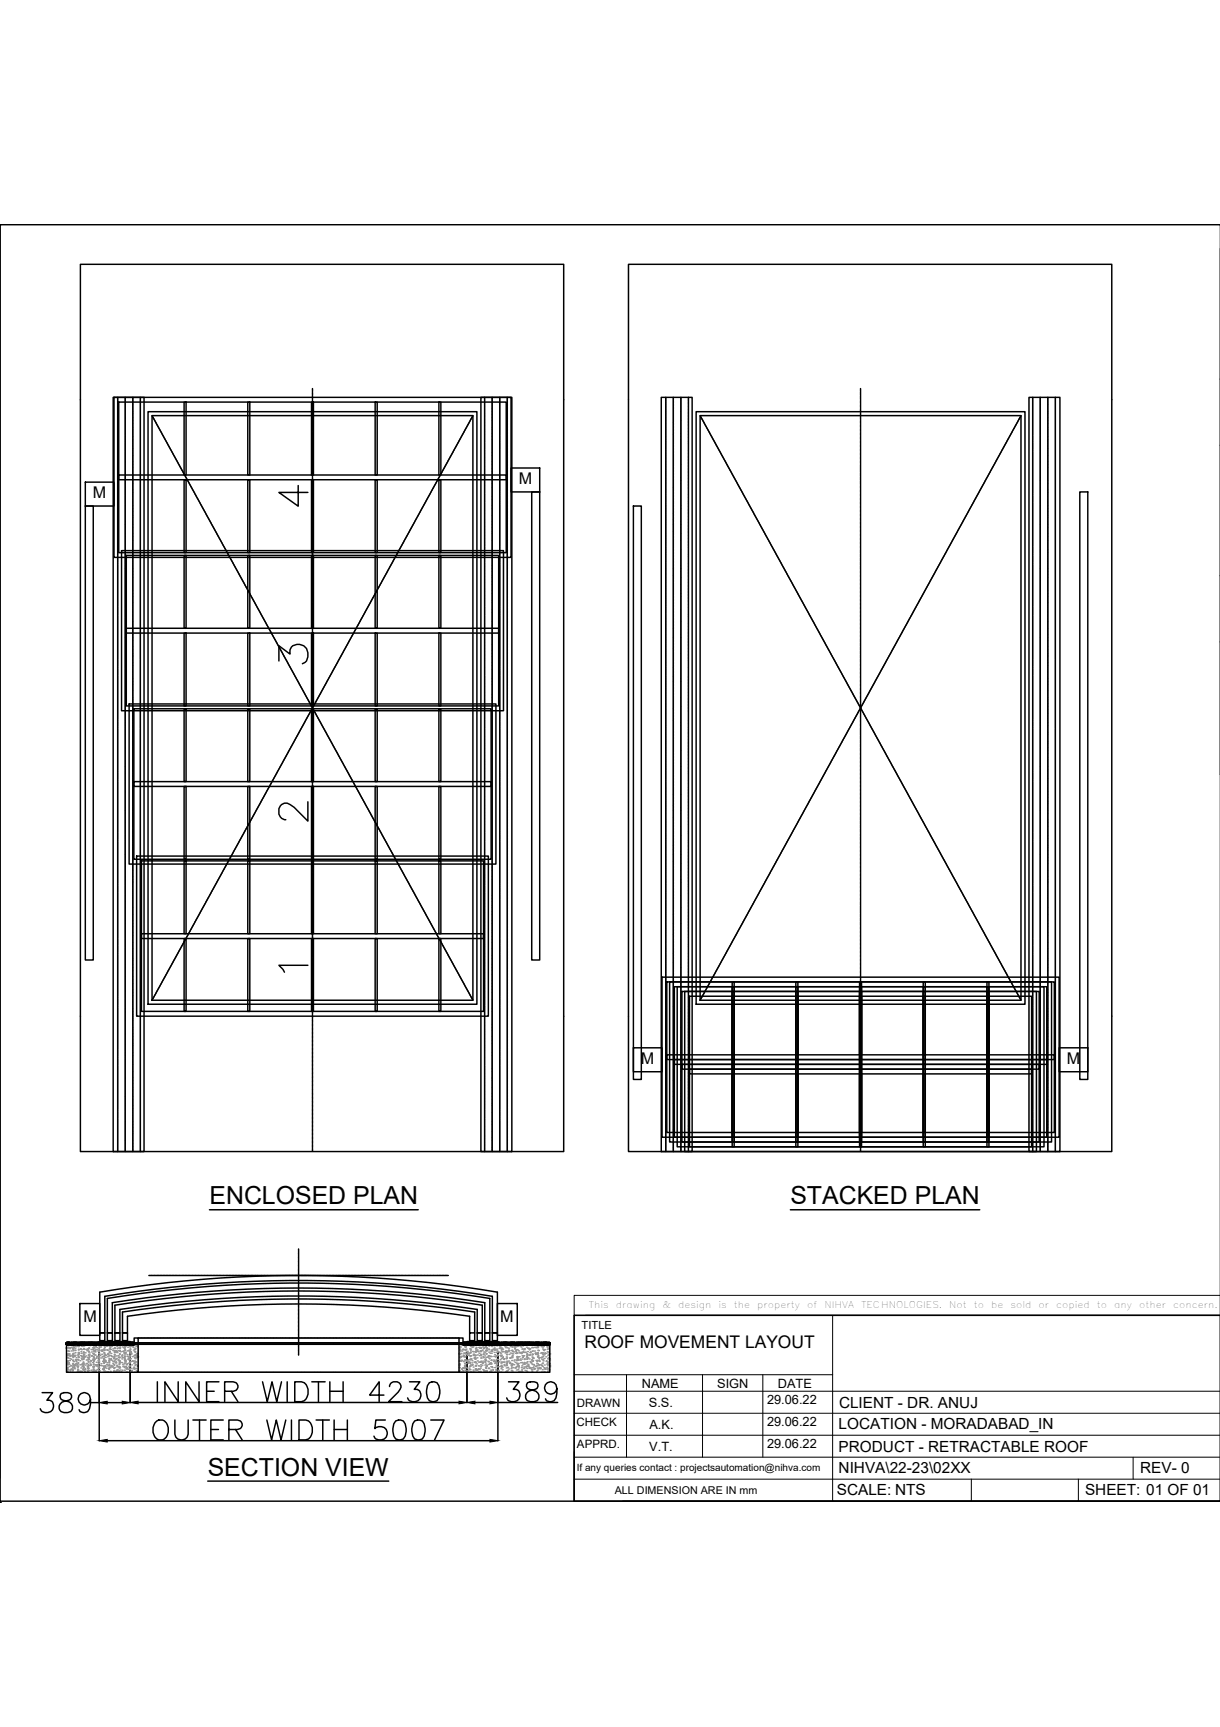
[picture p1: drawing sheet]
<svg xmlns="http://www.w3.org/2000/svg" width="210mm" height="297mm" viewBox="0 0 210 297" stroke-linecap="round" stroke-linejoin="round" font-family="sans-serif">
<defs><g id="words">
<g font-size="7.1">
<text x="46.9" y="88.2">4</text>
<text x="46.9" y="142.5">2</text>
</g>
<text font-size="6.6" x="46.9" y="115.4">3</text>
<g font-size="4.3">
<text x="36" y="207.2">ENCLOSED PLAN</text>
<text x="136" y="207.2">STACKED PLAN</text>
<text x="35.7" y="253.8">SECTION VIEW</text>
</g>
<text font-size="4" x="46.9" y="168.3">1</text>
<text font-size="3" x="100.6" y="231.8">ROOF MOVEMENT LAYOUT</text>
<g font-size="2.8">
<text x="89.3" y="83.2">M</text>
<text x="16" y="85.7">M</text>
<text x="110.3" y="183">M</text>
<text x="183.6" y="183">M</text>
<text x="14.4" y="227.3">M</text>
<text x="86.1" y="227.3">M</text>
</g>
<g font-size="2.6">
<text x="144.3" y="245.9">LOCATION - MORADABAD_IN</text>
<text x="144.4" y="242.1">CLIENT - DR. ANUJ</text>
<text x="144.3" y="249.7">PRODUCT - RETRACTABLE ROOF</text>
<text x="144" y="257.2">SCALE: NTS</text>
<text x="144.3" y="253.4">NIHVA\22-23\02XX</text>
<text x="186.7" y="257.2">SHEET: 01 OF 01</text>
<text x="196.2" y="253.4">REV- 0</text>
</g>
<g font-size="2.2">
<text x="110.4" y="238.7">NAME</text>
<text x="123.4" y="238.7">SIGN</text>
<text x="133.8" y="238.7">DATE</text>
<text x="111.6" y="242">S.S.</text>
<text x="111.7" y="245.7">A.K.</text>
<text x="132" y="241.4">29.06.22</text>
<text x="132" y="245.2">29.06.22</text>
<text x="111.7" y="249.5">V.T.</text>
<text x="132" y="249">29.06.22</text>
</g>
<g font-size="2">
<text x="99.2" y="245.3">CHECK</text>
<text x="99.3" y="242">DRAWN</text>
<text x="99.3" y="249.1">APPRD.</text>
</g>
<text font-size="1.9" x="100.1" y="228.7">TITLE</text>
<text font-size="1.8" x="105.8" y="256.9">ALL DIMENSION ARE IN mm</text>
<text font-size="1.7" x="99.2" y="253">If any queries contact : projectsautomation@nihva.com</text>
<g font-size="1.6">
<text x="101.3" y="224.9">This</text>
<text x="105.9" y="224.9">drawing</text>
<text x="114" y="224.9">&amp;</text>
<text x="116.7" y="224.9">design</text>
<text x="123.6" y="224.9">is</text>
<text x="126.2" y="224.9">the</text>
<text x="130.3" y="224.9">property</text>
<text x="138.9" y="224.9">of</text>
<text x="141.9" y="224.9">NIHVA</text>
<text x="148.2" y="224.9">TECHNOLOGIES.</text>
<text x="163.3" y="224.9">Not</text>
<text x="167.5" y="224.9">to</text>
<text x="170.5" y="224.9">be</text>
<text x="173.8" y="224.9">sold</text>
<text x="178.7" y="224.9">or</text>
<text x="181.7" y="224.9">copied</text>
<text x="188.7" y="224.9">to</text>
<text x="191.7" y="224.9">any</text>
<text x="196" y="224.9">other</text>
<text x="201.8" y="224.9">concern.</text>
</g>
</g></defs>
<!-- layer: 0 -->
<g fill="none" stroke="#000" stroke-width=".25">
<path d="M0 38.6v219.6h210M0 38.6h.1M0 38.6h210M0 38.6v215.6M13.8 45.5h83.2v152.6h-83.2zM108.1 45.5h83.2v152.6h-83.2zM19.5 68.3h5.3v129.8h-5.3zM25.5 70.8h56.6v101.9h-56.6zM26.2 71.5h55.2v100.5h-55.2zM82.7 68.3h5.4v129.8h-5.4zM113.8 68.3h5.3v129.8h-5.3zM119.8 70.8h56.6v101.9h-56.6z"/>
<path d="M120.5 71.5h55.2v100.5h-55.2zM177 68.3h5.4v129.8h-5.4zM14.7 82.9h4.9v4.1h-4.9zM14.7 87h1.3v78.1h-1.3zM87.9 80.5h5v4.1h-5zM91.5 84.6h1.4v80.5h-1.4zM109 87h1.3v98.7h-1.3zM185.8 84.6h1.4v101.1h-1.4zM109 180.2h4.9v4.1h-4.9zM182.2 180.2h5v4.1h-5zM36 208.1h36M136 208.1h32.6"/>
<path d="M7.2 239.5h1.8l-.9 1.3a1.06 1.06 0 0 1 1.1 1 1.06 1.06 0 0 1-1 1.2 1.01 1.01 0 0 1-1.3-.7M10.5 239.7a.7 .7 0 0 0 .3 1.1l.7 .2a.99 .99 0 0 1 1 .9 .99 .99 0 0 1-.8 1.1h-.7a.98 .98 0 0 1-.9-1.1 .98 .98 0 0 1 1.1-.9l.6-.2a.69 .69 0 0 0 .3-1.1l-.4-.2h-.7zM11.4 231.2h11.7v-1.1h.7v5.9h-12.4zM11.4 231h.1M11.4 231.1h.1M11.5 231h.1M11.5 231.1h-.1M11.5 231.2h-.1M11.5 231l-.1 .1M11.6 231.2h.1M11.6 231h-.1M11.6 231.1l-.2 .1"/>
<path d="M11.6 231l-.1 .1M11.7 231l-.2 .2M11.7 231l-.1 .1M11.7 231.2h.1M11.8 231l-.3 .2M11.8 231l-.1 .1M11.8 231.2h.1M11.8 231h.1M11.8 231.2h-.1M11.9 231.2h.1M11.9 231l-.3 .2M11.9 231l-.2 .2"/>
<path d="M12 231l-.1 .1M12 231.2h-.1M12 231l-.2 .2M12 231h.1M12.1 231h.1M12.1 231l-.3 .2M12.2 231l-.3 .2M12.2 231l-.2 .2M12.2 231h.1M12.2 231l-.1 .1M12.2 231.2h.1M12.3 231.2h-.1"/>
<path d="M12.3 231l-.3 .2 .4-.2M12.3 231h.1M12.3 231l-.2 .2M12.4 231l-.3 .2M12.4 231h-.1M12.4 231.2h.1M12.5 231.1l-.2 .1M12.5 231l-.2 .2M12.5 231.2h.1M12.6 231l-.3 .2M12.6 231l-.2 .2M12.6 231.2h.1"/>
<path d="M12.6 231h-.1M12.6 231h.1M12.7 231l-.2 .2M12.7 231l-.1 .1M12.7 231h.1M12.8 231l-.3 .2h.2M12.8 231l-.2 .2M12.8 231l-.1 .1M12.9 231.2h.1M12.9 231h-.1M12.9 231.1l-.2 .1M12.9 231l-.3 .2"/>
<path d="M12.9 231l-.1 .1M13 231l-.3 .2M13 231.2h.1M13 231l-.1 .1M13.1 231h.1M13.1 231.1l-.2 .1M13.1 231.2h-.1M13.1 231l-.3 .2M13.1 231h-.1M13.1 231.2h.1M13.2 231.2h.1M13.2 231h-.1"/>
<path d="M13.2 231l-.2 .2M13.2 231l-.3 .2h.1M13.3 231l-.2 .1M13.3 231.2h-.1M13.3 231h.1M13.4 231l-.3 .2M13.4 231h.1M13.4 231.2h.1M13.4 231l-.2 .2M13.5 231l-.3 .2M13.5 231h.1M13.5 231l-.2 .2"/>
<path d="M13.5 231.2h.1M13.6 231l-.2 .1M13.6 231.1l-.1 .1M13.6 231h.1M13.6 231l-.2 .2M13.7 231.2h-.1M13.7 231h.1M13.7 224.2h3.5v5.5h-3.5zM13.7 231l-.2 .2M13.8 231.1l-.2 .1M13.8 231.1l.1-.1-.3 .2M13.8 231l-.2 .1"/>
<path d="M13.8 231.1l-.1 .1M13.8 231.2h.1M13.9 231.2h.1M13.9 231.1h.1M13.9 231h.1l-.2 .2M13.9 231h.1M14 231l-.3 .2M14 231.1l-.1 .1M14.1 231l-.3 .2M14.1 231l-.1 .1M14.1 231l-.2 .2M14.1 231.2h.1"/>
<path d="M14.1 231.1l-.1 .1M14.2 231h-.1M14.2 231l-.2 .2M14.2 231.1l-.1 .1M14.3 231l-.2 .1M14.3 231.2h.1M14.3 231l-.1 .1M14.4 231h.1M14.4 231.1h-.1M14.4 231.2h-.1M14.4 231.2h.1M14.4 231l-.3 .2"/>
<path d="M14.4 231.1l-.2 .1M14.4 231.2l.3-.2-.2 .2M14.5 231l-.3 .2h.1M14.5 231h-.1M14.5 231h.1M14.6 231.2h-.1M14.6 231.2h.1M14.6 231l-.3 .2M14.6 231l-.2 .2M14.8 231h.1M14.8 231.2h.1M14.9 231l-.3 .2"/>
<path d="M14.9 231.2h-.1M14.9 231l-.2 .1M14.9 231l-.2 .2M14.9 231.2h.1M15 231.2h-.1M15 231h.1M15 231l-.2 .2M15 231.1l-.1 .1M15.1 231.1l.1-.1-.3 .2M15.1 231l-.3 .2M15.1 231.1l-.1 .1M15.1 231.2h.1"/>
<path d="M15.2 231.2h.1M15.2 231.1h-.1M15.2 231h.1M15.3 231l-.3 .2M15.3 231.1l-.1 .1M15.3 231h-.1M15.4 231l-.4 .2M15.4 231l-.3 .2M15.4 231l-.2 .2M15.5 231.1l-.1 .1M15.5 231l-.2 .1M15.5 231l-.2 .2"/>
<path d="M15.6 231l-.3 .2M15.6 231.1h-.1M15.6 231.2h.1M15.6 231l-.1 .1M15.6 231h.1M15.7 231h.1M15.7 231.2h-.1M15.7 231.1l-.2 .1M15.7 231.2h.1M15.7 231l-.3 .2M15.7 231l-.1 .1M15.8 231l-.1 .1"/>
<path d="M15.8 231.2h.1M15.8 231h.1M15.9 231.2h-.1M15.9 231.2h.1M15.9 231l-.3 .2M15.9 231l-.2 .2M16 231l-.3 .2M16.1 231l-.3 .2M16.1 231l-.2 .2M16.1 231h.1M16.1 231.2h.1M16.2 231l-.2 .1"/>
<path d="M16.2 231.1v-.1l-.3 .2M16.2 231.1l-.2 .1M16.2 231h.1M16.2 231.2h-.1M16.2 231l-.2 .2M16.3 231.2h-.1M16.3 231.1l-.1 .1M16.3 231l-.2 .2M16.3 231h.1M16.4 231.1l-.1 .1M16.4 231h.1M16.4 231.2h.1"/>
<path d="M16.4 231l-.2 .2M16.5 231.2h.1M16.5 231.1h-.1M16.5 231l-.2 .1M16.5 231l-.1 .1M16.5 231h.1M16.5 231.1l-.1 .1M16.6 231.2h-.1M16.6 231l-.3 .2M16.6 231l-.2 .1M16.6 231.1h.1M16.6 231l-.1 .1"/>
<path d="M16.7 231h.1M16.7 231.2h-.1M16.7 231l-.3 .2M16.8 231l-.2 .2M16.9 231.2h.1M16.9 231l-.2 .1M16.9 231h.1M17 231l-.3 .2M17 231.1l-.2 .1M17 231.2h-.1M17 231.2h.1M17 231l-.2 .2"/>
<path d="M17.1 230.7h5.3v.3h-5.3zM17.1 232.6v15.2M17.1 231l-.1 .1M17.1 231.2h.1M17.2 222.2a205 205 0 0 1 68.4 0v7.1h-.9v-6.3a205.3 205.3 0 0 0-66.7 0v6.3h-.8zM17.2 229.3h.8v1.3h-.8zM17.2 231.2h.1M17.2 231h-.1M17.2 231l-.2 .2M17.3 231l-.3 .2M17.3 231.2h.1M17.4 231l-.3 .2"/>
<path d="M17.4 231.2h-.1M17.4 231l-.1 .1M17.5 231.1v-.1l-.3 .2M17.5 231.1l-.2 .1M17.5 231h-.1M17.5 231l-.2 .2M17.6 231.2h-.1M17.6 231l-.2 .2M17.6 231h.1M17.7 231.1l-.1 .1M17.7 231h.1M17.7 231.2h.1"/>
<path d="M17.7 231l-.3 .2M17.7 231.1l.2-.1-.3 .2M17.7 231.1h.1M17.8 231l-.3 .2M17.8 231l-.2 .1M17.8 231h.1M17.8 231.1l-.1 .1M17.8 231.2h.1M17.9 231.2h-.1M17.9 231.1h.1M17.9 231l-.1 .1M18 231h.1"/>
<path d="M18 231.2h-.1M18 231l-.1 .2M18 231l-.3 .2M18.1 231h-.1M18.1 231l-.2 .2M18.2 231l-.3 .2M18.2 231.2h.1M18.2 231l-.2 .2M18.2 231h.1M18.3 231l-.2 .2M18.3 231.2h-.1M18.3 231l-.3 .2"/>
<path d="M18.4 231l-.3 .2 .1-.1M18.4 231l-.2 .1M18.4 231l-.1 .1M18.4 231l-.2 .2M18.5 231.2h.1M18.5 223.3a205.5 205.5 0 0 1 65.8 0v6h-.9v-5.2a205 205 0 0 0-64.1 0v5.2h-.8zM18.5 229.3h.8v1.3h-.8zM18.5 231h-.1M18.5 231h.1M18.5 231l-.2 .2M18.6 231l-.1 .1M18.6 231.2h.1"/>
<path d="M18.6 231l-.3 .2M18.6 231l-.2 .2M18.7 231.2h.1M18.7 231.2h-.1M18.7 231l-.3 .2M18.7 231.1l-.1 .1M18.8 231l-.2 .1M18.8 231.2l.2-.2-.2 .2M18.8 231l-.2 .2M18.9 231h-.1M18.9 231.2h.1M18.9 231l-.2 .1"/>
<path d="M19 231h-.1M19 231l-.3 .2M19 231h.1M19 231.2h-.1M19 231.1l.2-.1-.3 .2M19.1 231h.1M19.1 231.2h.1M19.1 231.1l-.1 .1M19.2 231.1h-.1M19.2 231.2l.2-.2-.1 .2M19.2 231h.1M19.2 231l-.3 .2"/>
<path d="M19.2 231.1l-.1 .1M19.3 231h.1M19.3 231h-.1M19.3 231.2h-.1M19.3 231.1l-.1 .1M19.3 231l-.2 .2M19.4 231l-.1 .1M19.4 231.1v.1M19.5 231.2h.1M19.5 231l-.2 .1M19.5 231.1l-.1 .1M19.5 231h.1"/>
<path d="M19.6 231.2h-.1M19.6 231l-.1 .1M19.7 231l-.3 .2 .2-.1M19.7 231l-.2 .1M19.7 231l-.2 .2M19.7 231.1l-.1 .1M19.7 231v.1M19.7 231.2h.1M19.8 224.5a205.5 205.5 0 0 1 63.2 0v4.8h-.9v-4.1a205.5 205.5 0 0 0-61.5 0v4.1h-.8zM19.8 229.3h.8v1.3h-.8zM19.8 231h-.1M19.8 231.2h.1"/>
<path d="M19.8 231h.1M19.8 231l-.1 .1M19.9 231l-.3 .2M19.9 231.2h.1M19.9 231h.1M19.9 231l-.2 .2M20 231.2h.1M20 231.2h-.1M20 231l-.3 .2M20 231.2l.3-.2-.2 .2M20.1 231.2h.1M20.1 231l-.3 .2 .2-.1"/>
<path d="M20.1 231l-.2 .2M20.2 231.2h-.1M20.2 231h-.1M20.2 231l-.2 .1M20.2 231h.1M20.3 231l-.3 .2M20.3 231h.1M20.3 231.1l.2-.1-.3 .2M20.4 231h.1M20.4 231.2h.1M20.4 231.1l-.1 .1M20.5 231.1h-.1"/>
<path d="M20.5 231.2l.3-.2-.2 .2M20.5 231h.1M20.5 231l-.3 .2M20.5 231.1l-.1 .1M20.6 231h-.1M20.6 231.2h-.1M20.6 231.1l-.1 .1M20.6 231l-.2 .2M20.7 231l-.1 .1M20.7 231.2h.1M20.7 231.1l-.1 .1M20.8 231.2h.1"/>
<path d="M20.8 231h.1M20.8 231.2h-.1M20.9 231.2h-.1M20.9 231.1l-.1 .1M20.9 231l-.2 .1M20.9 231l-.3 .2M21 231l-.2 .2M21 231.1l-.1 .1M21 231l-.1 .1M21 231.2h.1M21 231h.1M21.1 229.3h.8v1.3h-.8z"/>
<path d="M21.1 231l-.2 .1M21.1 231l-.1 .1M21.2 231l-.1 .1M21.2 231.1l-.1 .1M21.2 231l-.2 .2M21.2 231.2h.1M21.2 231h.1M21.3 231.2h.1M21.3 231.1l-.2 .1M21.3 231l-.3 .2M21.3 231l-.1 .1M21.4 231.2h.1"/>
<path d="M21.4 231l-.3 .2M21.5 231.2h-.1M21.5 231h-.1M21.5 231l-.2 .1M21.5 231l-.2 .2M21.6 231h.1M21.6 231l-.3 .2M21.6 231.1l-.1 .1M21.6 231.2h-.1M21.6 231.1l.2-.1-.2 .1M21.7 231l-.4 .2M21.7 231l-.2 .2"/>
<path d="M21.7 231h.1M21.7 231.2h-.1M21.8 231.1l-.2 .1M21.8 231.1l-.1 .1M21.8 231l-.2 .2M21.8 231h.1M21.8 231.2h.1M21.9 231l-.1 .1M21.9 231.2h-.1M21.9 231h.1M22 231l-.3 .2M22 231.1l-.1 .1"/>
<path d="M22 231l-.2 .2M22.1 231.2h.1M22.1 231l-.3 .2M22.1 231l-.2 .2M22.1 231h.1M22.2 231l-.2 .2M22.2 231l-.2 .1M22.3 231l-.1 .1M22.3 231.2h.1M22.3 231h.1M22.4 232.6v8.7M22.4 231l-.3 .2h.1"/>
<path d="M22.4 231l-.2 .2M22.4 231.1v.1M22.5 231l-.1 .1M22.5 231.2h.1M22.5 231h.1M22.5 231.1h-.1M22.6 231l-.3 .2M22.6 231.2h.1M22.6 231.1l-.2 .1M22.6 231h-.1M22.7 231l-.3 .2M22.7 231h-.1"/>
<path d="M22.7 231h.1M22.7 231.2h.1M22.8 231l-.2 .1M22.8 231l-.3 .2h.1M22.9 231l-.3 .2M22.9 231.1l.2-.1-.2 .1M22.9 231l-.2 .2M23 231l-.2 .2 .1-.1M23 231h.1M23 231.2h-.1M23.1 231.1l-.2 .1M23.1 231.1l-.1 .1"/>
<path d="M23.1 231.2h-11.7v-.2h11.7v.2M23.1 231l-.2 .2M23.1 231v.1M23.1 231.2h.1M27.1 237.7v3.4M30.7 237.7v3.4l-2.3-3.4v3.4M34.2 237.7v3.4l-2.2-3.4v3.4M35.5 239.3h1.4M37.7 237.7h-2.2v3.4h2.2M38.7 239.3h1.4l.5-.2a.8 .8 0 0 0 0-1.3l-.5-.1h-1.4v3.4M39.8 239.3l1.1 1.8M45.2 237.7l.8 3.4 .8-3.4 .8 3.4 .8-3.4"/>
<path d="M49.4 237.7v3.4M50.7 237.7h1.2a1.81 1.81 0 0 1 .9 2.6l-.5 .6-.4 .2h-1.2zM53.6 237.7h2.3M54.8 237.7v3.4M56.7 239.3h2.3M56.7 237.7v3.4M59 237.7v3.4M66.1 240h-2.5l1.6-2.3v3.4M67 238.5a.84 .84 0 0 1 .7-.8h.6a.83 .83 0 0 1 .5 1.3l-.3 .5-1.6 1.6h2.2M70.5 237.7h1.7l-.9 1.3a1.1 1.1 0 0 1 1.1 1.2 1.1 1.1 0 0 1-1.5 .9l-.4-.2-.4-.5M73.9 237.8a1.11 1.11 0 0 1 1.6 .5 2.8 2.8 0 0 1-.3 2.6 1.13 1.13 0 0 1-1.7-.5 2.87 2.87 0 0 1 .4-2.6zM79 230.1h.7v1.1h14.9v4.8h-15.6z"/>
<path d="M79.7 231h.1M79.7 231h14.9v.2h-14.9zM79.7 231v.1M79.7 231.1h.1M79.7 231.2h.1M79.8 231l-.1 .1M79.8 231.2h.1M79.8 231.1l-.1 .1M79.8 231h-.1M79.9 231l-.2 .2M79.9 231l-.2 .2h.1M79.9 231l-.1 .1"/>
<path d="M80 231.1h.1M80 231.2h.1M80 231h-.1M80 231l-.2 .2M80.1 231.1l-.2 .1M80.1 231l-.1 .1M80.1 231.2h.1M80.2 231h-.1M80.2 231l-.1 .1M80.2 231h.1M80.2 231.2h.1M80.3 231.2h.1"/>
<path d="M80.3 231.1l-.3 .1 .2-.2-.3 .2M80.3 231l-.2 .2M80.3 231h-.1M80.3 230.7h5.4v.3h-5.4zM80.3 232.6v8.6M80.4 231h-.1M80.4 231.2h-.1M80.4 231.2h.1M80.4 231l-.2 .1M80.5 231l-.3 .2M80.5 231l-.2 .2M80.5 231.1l-.1 .1"/>
<path d="M80.5 231.2h.1M80.5 231.1l.2-.1-.2 .1M80.6 231l-.3 .2M80.6 231l-.2 .2M80.6 231h.1M80.7 231.1l-.2 .1M80.7 231.2h.1M80.7 231h.1M80.7 231.1v.1M80.8 231h.1M80.8 231l-.1 .1M80.8 229.3v-2.9a205.8 205.8 0 0 0-58.9 0v2.9h-.8v-3.6a205.3 205.3 0 0 1 60.6 0v3.6"/>
<path d="M80.8 229.3h.9v1.3h-.9zM80.8 231.2h.1M80.8 231.1l-.1 .1M80.8 231l-.3 .2M80.9 231.2h.1M80.9 231l-.3 .2 .1-.1M80.9 231.1v.1M81 231l-.2 .1M81 231.2h.1M81 231l-.3 .2M81 231h.1l-.1 .1M81 231l-.2 .2"/>
<path d="M81 231h.1M81 231.1h.1M81.1 231.2h-.1M81.1 231.2h.1M81.2 231l-.3 .2M81.2 231l-.1 .1M81.3 231l-.3 .2M81.3 231l-.2 .2M81.3 231h.1M81.3 231.1l-.1 .1M81.4 231l-.3 .2M81.4 231.1l-.1 .1"/>
<path d="M81.4 231.2h.1M81.4 231h.1M81.4 231l-.1 .1M81.5 231h.1M81.5 231l-.1 .1M81.5 231.2h.1M81.6 231h-.2M81.6 231l-.2 .2M81.6 231h-.1M81.7 231h-.1M81.7 231.2h-.1M81.7 231l-.3 .2"/>
<path d="M81.8 231l-.4 .2h.1M81.8 231l-.3 .2M81.8 231.1l.2-.1-.2 .1M81.9 231l-.3 .2M81.9 231l-.2 .2 .1-.1M81.9 231h.1M82 231.2h-.1M82 231.1l-.2 .1M82 231h.1M82.1 231h.1M82.1 231l-.1 .1M82.1 231.2h.1"/>
<path d="M82.1 229.3h.9v1.3h-.9zM82.1 231l-.3 .2M82.1 231.1l-.1 .1M82.2 231h-.1M82.2 231.2h.1M82.2 231l-.3 .2M82.2 231.1l-.1 .1M82.2 231h.1M82.2 231.1v.1M82.2 231l-.2 .2M82.3 231.2h.1M82.3 231l-.4 .2"/>
<path d="M82.3 231l-.1 .1M82.3 231h.1M82.3 231.1h-.1M82.3 231h.1l-.1 .1M82.4 231.2h-.1M82.5 231l-.3 .2M82.5 231l-.1 .1M82.5 231l-.2 .2M82.6 231l-.2 .2M82.6 231h.1M82.6 231.1l-.1 .1M82.7 231l-.3 .2"/>
<path d="M82.7 231.2h.1M82.7 231h.1M82.7 231.1h.1M82.7 231l-.1 .1M82.8 231h.1M82.8 231l-.1 .1M82.8 231.2h.1M82.8 231.1l-.1 .1M82.9 231l-.3 .2M82.9 231l-.1 .1M83 231l-.2 .2M83 231h-.1"/>
<path d="M83.1 231h-.1M83.1 231.1l.2-.1-.3 .2zM83.1 231.2h.1M83.2 231l-.3 .2M83.2 231h.1M83.3 231h.1M83.4 231.2h-.2M83.4 231l-.3 .2M83.4 231.2h.1M83.4 229.3h.9v1.3h-.9zM83.4 231.1v.1M83.4 231l-.1 .1"/>
<path d="M83.5 231l-.3 .2M83.5 231h.1M83.5 231.1l-.1 .1M83.6 231.2h.1M83.6 231l-.3 .2M83.6 231l-.2 .1M83.6 231.1l-.2 .1M83.6 231h.1M83.7 231.1v.1M83.7 231l-.1 .1M83.7 231.1l-.2 .1M83.7 231l-.2 .2"/>
<path d="M83.7 231h.1M83.8 231l-.1 .1M83.8 231h.1M83.8 231.2h-.1M83.9 231h-.1M83.9 231l-.2 .2M83.9 231l-.1 .2M84 231.2h.1M84 231l-.3 .2M84 231h.1M84 231l-.1 .2M84 231.1l-.1 .1"/>
<path d="M84.1 231h.1M84.1 231.2h.1M84.1 231l-.3 .2M84.1 231.1l-.2 .1M84.1 231.1h.1M84.2 231l-.3 .2M84.2 231l-.1 .1M84.2 231h.1M84.3 231.2h-.1M84.3 231h-.1M84.3 231l-.2 .1M84.3 231h.1"/>
<path d="M84.3 231l-.2 .2M84.4 231h.1M84.4 231.1l.2-.1-.3 .2zM84.4 231.2h.1M84.4 231l-.3 .2M84.5 231l-.3 .2M84.5 231.2h.1M84.6 231.1l-.2 .1M84.6 231h.1M84.7 229.3h.9v1.3h-.9zM84.7 231l-.4 .2M84.7 231l-.1 .1"/>
<path d="M84.8 231.2h-.1M84.8 231h.1M84.8 231l-.3 .2M84.8 231.1l-.1 .1M84.9 231l-.3 .2M84.9 231h.1M85 231.1v.1M85 231l-.2 .1M85 231l-.2 .2M85 231.1l-.2 .1M85.1 231h.1M85.1 231l-.1 .1"/>
<path d="M85.1 231l-.2 .1M85.1 231.2h-.1M85.2 231h-.2M85.2 231l-.2 .2M85.2 231l-.1 .2M85.3 231.2h.1M85.3 231l-.3 .2M85.3 231h.1M85.3 231l-.1 .2M85.3 231.1l-.1 .1M85.4 231.2h.1M85.4 231l-.3 .2"/>
<path d="M85.4 231.1h.1M85.5 231l-.3 .2M85.5 231l-.2 .1M85.5 231l-.2 .2M85.6 231h-.1M85.6 224.2h3.4v5.5h-3.4zM85.6 231.1l-.2 .1M85.6 231l-.1 .1M85.6 231l-.2 .2M85.7 232.6v15.2M85.7 231h-.1M85.7 231.1l-.1 .1"/>
<path d="M85.7 231.2h.1M85.8 231l-.3 .2M85.8 231l-.1 .1M85.8 231.2h.1M85.8 231.1l-.1 .1M85.9 231h-.2M85.9 231l-.2 .1M85.9 231h.1M86 231l-.4 .2M86 231l-.2 .1M86 231.2h.1M86.1 231l-.3 .2"/>
<path d="M86.1 231h.1M86.1 231.1l-.1 .1M86.2 231l-.3 .2M86.2 231.1l-.1 .1M86.2 231l-.2 .2M86.2 231h.1M86.3 231.2h-.1M86.3 231l-.2 .2M86.3 231l-.2 .1M86.3 231l-.1 .1M86.4 231h.1M86.4 231.1l-.1 .1"/>
<path d="M86.4 231.2h.1M86.4 231l-.3 .2M86.4 231.1l-.1 .1v-.1M86.5 231.2h.1M86.5 231l-.2 .1M86.5 231.1v.1M86.6 231l-.2 .1M86.6 231l-.2 .2M86.6 231.2h.1M86.6 231l-.3 .2M86.6 231h.1M86.7 231l-.1 .1"/>
<path d="M86.7 231l-.2 .2 .3-.2M86.8 231l-.1 .2M86.9 231h-.1M86.9 231.1l-.2 .1M86.9 231.2h.1M86.9 231l-.1 .1M87 231.2h-.1M87 231h-.1M87 231.1l-.1 .1M87 231l-.2 .2M87 231.2h.1M87 231h.1"/>
<path d="M87.1 231.2h-.1M87.1 231l-.1 .1M87.1 231.2l.3-.2zM87.1 231.2h.1M87.2 231l-.5 .2M87.2 231l-.2 .1M87.2 231l-.2 .2M87.2 231.2h.1M87.3 231.2h-.1M87.3 231h-.1M87.3 231h.1M87.4 231.1l-.1 .1"/>
<path d="M87.5 231l-.3 .2M87.5 231l-.2 .2M87.5 237.7h1.8l-1 1.3a1.06 1.06 0 0 1 1.2 .9 1.06 1.06 0 0 1-1 1.2 .98 .98 0 0 1-1.3-.7M87.5 231h.1M87.6 231l-.2 .1M87.6 231l-.2 .2M87.7 231h.1M87.7 231.2h.1M87.7 231l-.3 .2M87.7 231.1h-.1M87.8 231.2h.1M87.8 231l-.3 .2"/>
<path d="M87.8 231.1v.1M87.9 231l-.2 .2M87.9 231.2h.1M87.9 231l-.3 .2M87.9 231h.1M88 231l-.2 .1M88 231l-.1 .1M88 231l-.2 .2 .3-.2M88.1 231l-.1 .2M88.1 231.1l-.1 .1M88.1 231h.1M88.2 231.2h-.1"/>
<path d="M88.2 231l-.2 .1M88.2 231l-.1 .1M88.2 231.2h.1M88.3 231l-.3 .2M88.3 231.1l-.1 .1M88.3 231.2h.1M88.3 231h.1M88.3 231v.1M88.4 231h.1M88.4 231.2h-.1M88.4 231l-.3 .2M88.4 231l-.1 .1"/>
<path d="M88.4 231.2l.3-.2-.3 .2M88.4 231.2h.1M88.5 231h-.2M88.5 231l-.3 .2M88.5 231h-.1M88.5 231l-.2 .2M88.6 231.2h-.1M88.6 231h.1M88.7 231.1l-.1 .1M88.7 231l-.2 .2 .3-.2M88.8 231.2h-.1M88.8 231h.1"/>
<path d="M88.9 231l-.2 .1M88.9 231.1l-.1 .1M88.9 231h.1M88.9 231l-.2 .2M89 231l-.4 .2M89 231l-.2 .2M89 231.1v.1M89.1 231l-.3 .2M89.1 231.1l-.1 .1M89.2 231.2h.1M89.2 231l-.3 .2h.1M89.2 231l-.1 .1"/>
<path d="M89.2 231h.1M89.3 231.1v.1M89.3 231l-.2 .2M89.3 231l-.3 .2M89.3 231.2h.1M89.3 231v.1M89.4 231l-.3 .2M89.5 231h-.1M89.5 231l-.2 .2M89.5 231.1l-.1 .1M89.5 231.2h.1M89.6 231l-.1 .1"/>
<path d="M89.6 231.2h.1M89.6 231h.1M89.6 231.1h.1M89.7 231.2h-.1M89.7 231h-.1M89.7 231l-.3 .2 .4-.2M89.7 231.1l-.1 .1M89.7 231.2h.1M89.8 231l-.3 .2M89.8 231h.1M89.9 231.2h-.1M89.9 231l-.2 .2 .2-.2"/>
<path d="M90 231.2h-.1M90 231l-.3 .2M90.1 231l-.3 .2M90.1 231h.1M90.1 231.2h.1M90.1 231l-.1 .1M90.1 231.1l-.1 .1M90.2 231h-.1M90.2 231l-.2 .2M90.2 231h.1M90.3 231l-.4 .2 .1-.1M90.3 231l-.2 .2"/>
<path d="M90.3 231.1v.1M90.4 231l-.3 .2h.1M90.4 231.1v.1M90.4 231.1l-.1 .1M90.5 231.2h.1M90.5 231l-.3 .2h.1M90.5 231l-.1 .1M90.5 231h.1M90.6 231.1v.1M90.6 231l-.2 .1M90.6 231.1l.1-.1-.4 .2M90.6 231.2h.1"/>
<path d="M90.6 231h.1M90.7 231l-.3 .2M90.8 237.8a.69 .69 0 0 0 .3 1.2l.6 .1a.98 .98 0 0 1 1 .9 .98 .98 0 0 1-.8 1.1h-.7a.98 .98 0 0 1-.8-1.1 .98 .98 0 0 1 1-.9l.7-.1a.7 .7 0 0 0 .3-1.2l-.5-.1h-.7zM90.8 231h-.1M90.8 231l-.2 .2M90.8 231.2h.1M90.9 231.2h.1M90.9 231l-.1 .1M90.9 231.1l-.1 .1M91 231h-.1M91 231l-.3 .2M91 231.1l-.1 .1"/>
<path d="M91 231.2h.1M91.1 231l-.2 .1M91.1 231l-.3 .2M91.1 231h.1M91.2 231h-.1M91.2 231l-.2 .2 .1-.2M91.2 231h.1M91.3 231.2h-.1M91.3 231l-.3 .2M91.3 231l-.2 .2M91.4 231l-.2 .2M91.4 231h.1"/>
<path d="M91.4 231.2h.1M91.5 231h-.1M91.5 231.2h-.1M91.5 231l-.2 .2M91.5 231l-.2 .1M91.5 231h.1M91.5 231.2h.1M91.6 231h-.1M91.6 231h.1M91.6 231.1l-.1 .1M91.7 231l-.3 .2M91.7 231h.1"/>
<path d="M91.7 231.1l-.1 .1M91.7 231l-.2 .2 .3-.2M91.7 231.2h.1M91.8 231l-.2 .2M91.8 231h.1M91.9 231.2h-.1M91.9 231l-.2 .1M91.9 231.1l-.2 .1M91.9 231h.1M92 231h.1M92 231l-.1 .2M92 231l-.3 .2"/>
<path d="M92.1 231l-.2 .2 .2-.2M92.1 231h.1M92.1 231.2h.1M92.1 231.1v.1M92.2 231.2h.1M92.2 231l-.1 .2M92.2 231.1l-.2 .1M92.2 231l-.3 .2M92.2 231.1l.1-.1-.1 .1M92.3 231l-.1 .1M92.3 231.2h.1M92.3 231.1l-.2 .1"/>
<path d="M92.4 231l-.2 .2M92.4 231h.1M92.4 231.2h.1M92.5 231l-.2 .2M92.6 231.2h-.1M92.6 231h-.1M92.6 231.2h.1M92.6 231l-.3 .2M92.6 231h.1M92.6 231l-.1 .2M92.7 231.2h-.1M92.7 231l-.2 .2"/>
<path d="M92.8 231h-.1M92.8 231l-.2 .2M92.8 231l-.2 .1M92.8 231h.1M92.8 231l-.1 .2M93 231h-.1M93 231h.1M93 231.2h-.1M93 231l-.3 .2M93 231.2h.1M93.1 231l-.3 .2M93.1 231.2h.1"/>
<path d="M93.2 231l-.2 .1M93.2 231.1l-.2 .1M93.2 231h.1M93.2 231l-.3 .2M93.3 231l-.2 .2M93.3 231l-.3 .2M93.4 231l-.2 .2 .2-.2M93.4 231.2h.1M93.4 231.1v.1M93.4 231h.1M93.5 231.2h.1M93.5 231l-.3 .2"/>
<path d="M93.5 231.1l.1-.1-.3 .2M93.5 231l-.1 .2M93.5 231h.1M93.5 231v.1M93.7 231l-.3 .2M93.7 231l-.2 .2M93.7 231.2h.1M93.8 231.1l-.2 .1M93.8 231h-.1M93.8 231l-.2 .2M93.8 231l-.1 .1M93.8 231.2h.1"/>
<path d="M93.9 231h-.1M93.9 231.1l-.2 .1M93.9 231l-.2 .2M93.9 231.2h.1M93.9 231h.1M93.9 231l-.3 .2M94 231.2h-.1M94 231l-.1 .1M94.1 231h-.1M94.1 231l-.3 .2M94.1 231h.1M94.1 231l-.2 .2"/>
<path d="M94.2 231.2h.1M94.2 231l-.2 .2 .2-.2M94.3 231h.1M94.3 231.1l-.1 .1M94.3 231l-.2 .2M94.4 231l-.3 .2M94.4 231.1l-.1 .1M94.4 231.2h.1M94.5 231l-.2 .1M94.5 231.1l-.1 .1M94.5 231h.1M94.5 231l-.1 .1"/>
<path d="M94.6 231l-.4 .2M94.6 231.1l-.2 .1M94.6 231l-.2 .2M94.6 231v.1M94.6 231.1l-.1 .1 .1-.1M95.8 238.8a1.06 1.06 0 0 1-1.5 .9 1.06 1.06 0 0 1-.4-1.7 1.06 1.06 0 0 1 1.8 .2 3.1 3.1 0 0 1-.4 2.7 1.02 1.02 0 0 1-1.4-.3M210 226.2h-111.2v32h111.2M0 258.5h.1M15.6 240.7a1.06 1.06 0 0 1-1.5 .9 1.06 1.06 0 0 1-.4-1.7 1.06 1.06 0 0 1 1.7 .1 3.1 3.1 0 0 1-.3 2.8 1.01 1.01 0 0 1-1.5-.3M15.7 241.2h1.4M18.4 241.2h2.6M18.4 247.8h65.9"/>
<path d="M23.8 241.2h55.2M26.7 244.7a1.27 1.27 0 0 1 1.4-.4 1.27 1.27 0 0 1 .8 1.2 1.57 1.57 0 0 1-1.6 2.2 1.98 1.98 0 0 1-.6-3zM30.1 244.2v2.5a1.16 1.16 0 0 0 1.1 1 1.16 1.16 0 0 0 1.2-1v-2.5M33.2 244.2h2.3M34.3 244.2v3.5M35.7 254.7h31.2M36.3 245.9h1.3M38.4 244.2h-2.1v3.5h2.1M39.4 245.9h1.5l.4-.2a.8 .8 0 0 0 0-1.3l-.4-.2h-1.5v3.5M40.5 245.9l1.2 1.8M45.9 244.2l.8 3.5 .8-3.5 .9 3.5 .8-3.5M50.1 244.2v3.5"/>
<path d="M51.4 244.2h1.2a1.81 1.81 0 0 1 1 2.6l-.5 .7-.5 .2h-1.2zM54.4 244.2h2.3M55.5 244.2v3.5M57.5 245.9h2.3M57.5 244.2v3.5M59.8 244.2v3.5M66.3 244.2h-1.6l-.2 1.5a1.22 1.22 0 0 1 1.8-.1 1.22 1.22 0 0 1 0 1.8 1.22 1.22 0 0 1-1.8-.1l-.2-.3M68.1 244.4a1.11 1.11 0 0 1 1.6 .5 2.77 2.77 0 0 1-.3 2.6 1.12 1.12 0 0 1-1.6-.5 2.87 2.87 0 0 1 .3-2.6zM71.3 244.4a1.11 1.11 0 0 1 1.7 .5 2.8 2.8 0 0 1-.3 2.6 1.12 1.12 0 0 1-1.7-.5 2.83 2.83 0 0 1 .3-2.6zM74.1 244.2h2.3l-1.6 3.5M81.7 241.2h2.6M85.7 241.2h10.2"/>
<path d="M107.2 258.2h102.8"/>
</g>
<g fill="none" stroke="#000" stroke-width=".17">
<path d="M98.8 239.3h111.2M98.8 226.2v32M98.8 236.4h44.5M107.8 236.4v14.2M120.9 236.4v14.2M131.2 236.4v14.2M143.3 226.2v32M210 222.8h-111.2v3.4h111.2h-109.3M0 258.5h.1M0 254.2v4.3M98.8 250.6h111.2M98.8 246.9h111.2"/>
<path d="M98.8 243.1h111.2M98.8 254.4h111.2M167.1 254.4v3.8M185.5 254.4v3.8M195 250.6v3.8"/>
</g>
<g fill="#000" stroke="#000" stroke-width=".17">
<path d="M17.1 241.2l1.3-.2v.5zM17.1 247.8l1.3-.2v.4zM21 241l1.4 .2-1.4 .3zM22.4 241.2l1.4-.2v.5zM79 241l1.3 .2-1.3 .3zM80.3 241.2l1.4-.2v.5zM84.3 247.6l1.4 .2-1.4 .2zM84.3 241l1.4 .2-1.4 .3z"/>
<circle cx="11.4" cy="231" r=".12"/>
<circle cx="11.4" cy="231.2" r=".12"/>
<circle cx="11.4" cy="231.1" r=".12"/>
<circle cx="11.5" cy="231.1" r=".12"/>
<circle cx="11.5" cy="231.2" r=".12"/>
<circle cx="11.5" cy="231" r=".12"/>
<circle cx="11.6" cy="231" r=".12"/>
<circle cx="11.6" cy="231.2" r=".12"/>
<circle cx="11.6" cy="231.1" r=".12"/>
<circle cx="11.7" cy="231.2" r=".12"/>
<circle cx="11.7" cy="231" r=".12"/>
<circle cx="11.7" cy="231.1" r=".12"/>
<circle cx="11.8" cy="231" r=".12"/>
<circle cx="11.8" cy="231.1" r=".12"/>
<circle cx="11.8" cy="231.2" r=".12"/>
<circle cx="11.9" cy="231.1" r=".12"/>
<circle cx="11.9" cy="231" r=".12"/>
<circle cx="12" cy="231" r=".12"/>
<circle cx="12" cy="231.2" r=".12"/>
<circle cx="12" cy="231.1" r=".12"/>
<circle cx="12.1" cy="231.2" r=".12"/>
<circle cx="12.1" cy="231.1" r=".12"/>
<circle cx="12.2" cy="231.1" r=".12"/>
<circle cx="12.2" cy="231.2" r=".12"/>
<circle cx="12.2" cy="231" r=".12"/>
<circle cx="12.3" cy="231.2" r=".12"/>
<circle cx="12.3" cy="231" r=".12"/>
<circle cx="12.3" cy="231.1" r=".12"/>
<circle cx="12.4" cy="231.1" r=".12"/>
<circle cx="12.4" cy="231.2" r=".12"/>
<circle cx="12.5" cy="231.2" r=".12"/>
<circle cx="12.5" cy="231.1" r=".12"/>
<circle cx="12.5" cy="231" r=".12"/>
<circle cx="12.6" cy="231.2" r=".12"/>
<circle cx="12.6" cy="231.1" r=".12"/>
<circle cx="12.6" cy="231" r=".12"/>
<circle cx="12.7" cy="231.2" r=".12"/>
<circle cx="12.7" cy="231" r=".12"/>
<circle cx="12.7" cy="231.1" r=".12"/>
<circle cx="12.8" cy="231.1" r=".12"/>
<circle cx="12.8" cy="231.2" r=".12"/>
<circle cx="12.8" cy="231" r=".12"/>
<circle cx="12.9" cy="231" r=".12"/>
<circle cx="12.9" cy="231.1" r=".12"/>
<circle cx="13" cy="231.1" r=".12"/>
<circle cx="13" cy="231" r=".12"/>
<circle cx="13" cy="231.2" r=".12"/>
<circle cx="13.1" cy="231.1" r=".12"/>
<circle cx="13.1" cy="231" r=".12"/>
<circle cx="13.1" cy="231.2" r=".12"/>
<circle cx="13.2" cy="231.1" r=".12"/>
<circle cx="13.2" cy="231" r=".12"/>
<circle cx="13.3" cy="231" r=".12"/>
<circle cx="13.3" cy="231.2" r=".12"/>
<circle cx="13.3" cy="231.1" r=".12"/>
<circle cx="13.4" cy="231.2" r=".12"/>
<circle cx="13.4" cy="231.1" r=".12"/>
<circle cx="13.5" cy="231.1" r=".12"/>
<circle cx="13.5" cy="231.2" r=".12"/>
<circle cx="13.5" cy="231" r=".12"/>
<circle cx="13.6" cy="231.1" r=".12"/>
<circle cx="13.6" cy="231" r=".12"/>
<circle cx="13.6" cy="231.2" r=".12"/>
<circle cx="13.7" cy="231" r=".12"/>
<circle cx="13.7" cy="231.2" r=".12"/>
<circle cx="13.7" cy="231.1" r=".12"/>
<circle cx="13.8" cy="231.1" r=".12"/>
<circle cx="13.8" cy="231" r=".12"/>
<circle cx="13.8" cy="231.2" r=".12"/>
<circle cx="13.9" cy="231.1" r=".12"/>
<circle cx="13.9" cy="231.2" r=".12"/>
<circle cx="13.9" cy="231" r=".12"/>
<circle cx="14" cy="231" r=".12"/>
<circle cx="14" cy="231.1" r=".12"/>
<circle cx="14" cy="231.2" r=".12"/>
<circle cx="14.1" cy="231.1" r=".12"/>
<circle cx="14.1" cy="231.2" r=".12"/>
<circle cx="14.1" cy="231" r=".12"/>
<circle cx="14.2" cy="231.1" r=".12"/>
<circle cx="14.2" cy="231" r=".12"/>
<circle cx="14.3" cy="231" r=".12"/>
<circle cx="14.3" cy="231.2" r=".12"/>
<circle cx="14.3" cy="231.1" r=".12"/>
<circle cx="14.4" cy="231.1" r=".12"/>
<circle cx="14.4" cy="231.2" r=".12"/>
<circle cx="14.4" cy="231" r=".12"/>
<circle cx="14.5" cy="231" r=".12"/>
<circle cx="14.5" cy="231.1" r=".12"/>
<circle cx="14.5" cy="231.2" r=".12"/>
<circle cx="14.6" cy="231.1" r=".12"/>
<circle cx="14.6" cy="231.2" r=".12"/>
<circle cx="14.6" cy="231" r=".12"/>
<circle cx="14.7" cy="231.1" r=".12"/>
<circle cx="14.7" cy="231" r=".12"/>
<circle cx="14.7" cy="231.2" r=".12"/>
<circle cx="14.8" cy="231.2" r=".12"/>
<circle cx="14.8" cy="231.1" r=".12"/>
<circle cx="14.8" cy="231" r=".12"/>
<circle cx="14.9" cy="231.2" r=".12"/>
<circle cx="14.9" cy="231" r=".12"/>
<circle cx="14.9" cy="231.1" r=".12"/>
<circle cx="15" cy="231.2" r=".12"/>
<circle cx="15" cy="231.1" r=".12"/>
<circle cx="15" cy="231" r=".12"/>
<circle cx="15.1" cy="231.1" r=".12"/>
<circle cx="15.1" cy="231" r=".12"/>
<circle cx="15.1" cy="231.2" r=".12"/>
<circle cx="15.2" cy="231" r=".12"/>
<circle cx="15.2" cy="231.2" r=".12"/>
<circle cx="15.2" cy="231.1" r=".12"/>
<circle cx="15.3" cy="231.1" r=".12"/>
<circle cx="15.3" cy="231" r=".12"/>
<circle cx="15.3" cy="231.2" r=".12"/>
<circle cx="15.4" cy="231.2" r=".12"/>
<circle cx="15.4" cy="231" r=".12"/>
<circle cx="15.4" cy="231.1" r=".12"/>
<circle cx="15.5" cy="231.1" r=".12"/>
<circle cx="15.5" cy="231" r=".12"/>
<circle cx="15.5" cy="231.2" r=".12"/>
<circle cx="15.6" cy="231" r=".12"/>
<circle cx="15.6" cy="231.1" r=".12"/>
<circle cx="15.6" cy="231.2" r=".12"/>
<circle cx="15.7" cy="231.1" r=".12"/>
<circle cx="15.7" cy="231" r=".12"/>
<circle cx="15.7" cy="231.2" r=".12"/>
<circle cx="15.8" cy="231.1" r=".12"/>
<circle cx="15.8" cy="231" r=".12"/>
<circle cx="15.8" cy="231.2" r=".12"/>
<circle cx="15.9" cy="231.1" r=".12"/>
<circle cx="15.9" cy="231.2" r=".12"/>
<circle cx="15.9" cy="231" r=".12"/>
<circle cx="16" cy="231" r=".12"/>
<circle cx="16" cy="231.2" r=".12"/>
<circle cx="16" cy="231.1" r=".12"/>
<circle cx="16.1" cy="231.2" r=".12"/>
<circle cx="16.1" cy="231.1" r=".12"/>
<circle cx="16.1" cy="231" r=".12"/>
<circle cx="16.2" cy="231.2" r=".12"/>
<circle cx="16.2" cy="231.1" r=".12"/>
<circle cx="16.2" cy="231" r=".12"/>
<circle cx="16.3" cy="231.2" r=".12"/>
<circle cx="16.3" cy="231" r=".12"/>
<circle cx="16.3" cy="231.1" r=".12"/>
<circle cx="16.4" cy="231" r=".12"/>
<circle cx="16.4" cy="231.2" r=".12"/>
<circle cx="16.4" cy="231.1" r=".12"/>
<circle cx="16.5" cy="231.1" r=".12"/>
<circle cx="16.5" cy="231" r=".12"/>
<circle cx="16.5" cy="231.2" r=".12"/>
<circle cx="16.6" cy="231.1" r=".12"/>
<circle cx="16.6" cy="231" r=".12"/>
<circle cx="16.6" cy="231.2" r=".12"/>
<circle cx="16.7" cy="231.1" r=".12"/>
<circle cx="16.7" cy="231" r=".12"/>
<circle cx="16.7" cy="231.2" r=".12"/>
<circle cx="16.8" cy="231.1" r=".12"/>
<circle cx="16.8" cy="231" r=".12"/>
<circle cx="16.8" cy="231.2" r=".12"/>
<circle cx="16.9" cy="231.1" r=".12"/>
<circle cx="16.9" cy="231.2" r=".12"/>
<circle cx="16.9" cy="231" r=".12"/>
<circle cx="17" cy="231" r=".12"/>
<circle cx="17" cy="231.2" r=".12"/>
<circle cx="17" cy="231.1" r=".12"/>
<circle cx="17.1" cy="231.1" r=".12"/>
<circle cx="17.1" cy="231.2" r=".12"/>
<circle cx="17.1" cy="231" r=".12"/>
<circle cx="17.2" cy="231" r=".12"/>
<circle cx="17.2" cy="231.2" r=".12"/>
<circle cx="17.3" cy="231" r=".12"/>
<circle cx="17.3" cy="231.2" r=".12"/>
<circle cx="17.3" cy="231.1" r=".12"/>
<circle cx="17.4" cy="231" r=".12"/>
<circle cx="17.4" cy="231.1" r=".12"/>
<circle cx="17.4" cy="231.2" r=".12"/>
<circle cx="17.5" cy="231.1" r=".12"/>
<circle cx="17.5" cy="231" r=".12"/>
<circle cx="17.5" cy="231.2" r=".12"/>
<circle cx="17.6" cy="231" r=".12"/>
<circle cx="17.6" cy="231.2" r=".12"/>
<circle cx="17.6" cy="231.1" r=".12"/>
<circle cx="17.7" cy="231" r=".12"/>
<circle cx="17.7" cy="231.2" r=".12"/>
<circle cx="17.7" cy="231.1" r=".12"/>
<circle cx="17.8" cy="231.1" r=".12"/>
<circle cx="17.8" cy="231.2" r=".12"/>
<circle cx="17.8" cy="231" r=".12"/>
<circle cx="17.9" cy="231.2" r=".12"/>
<circle cx="17.9" cy="231" r=".12"/>
<circle cx="17.9" cy="231.1" r=".12"/>
<circle cx="18" cy="231.1" r=".12"/>
<circle cx="18" cy="231" r=".12"/>
<circle cx="18" cy="231.2" r=".12"/>
<circle cx="18.1" cy="231" r=".12"/>
<circle cx="18.1" cy="231.2" r=".12"/>
<circle cx="18.1" cy="231.1" r=".12"/>
<circle cx="18.2" cy="231.1" r=".12"/>
<circle cx="18.2" cy="231.2" r=".12"/>
<circle cx="18.2" cy="231" r=".12"/>
<circle cx="18.3" cy="231" r=".12"/>
<circle cx="18.3" cy="231.2" r=".12"/>
<circle cx="18.3" cy="231.1" r=".12"/>
<circle cx="18.4" cy="231.1" r=".12"/>
<circle cx="18.4" cy="231.2" r=".12"/>
<circle cx="18.4" cy="231" r=".12"/>
<circle cx="18.5" cy="231" r=".12"/>
<circle cx="18.5" cy="231.2" r=".12"/>
<circle cx="18.5" cy="231.1" r=".12"/>
<circle cx="18.6" cy="231" r=".12"/>
<circle cx="18.6" cy="231.2" r=".12"/>
<circle cx="18.6" cy="231.1" r=".12"/>
<circle cx="18.7" cy="231" r=".12"/>
<circle cx="18.7" cy="231.1" r=".12"/>
<circle cx="18.7" cy="231.2" r=".12"/>
<circle cx="18.8" cy="231.1" r=".12"/>
<circle cx="18.8" cy="231" r=".12"/>
<circle cx="18.8" cy="231.2" r=".12"/>
<circle cx="18.9" cy="231.2" r=".12"/>
<circle cx="18.9" cy="231" r=".12"/>
<circle cx="18.9" cy="231.1" r=".12"/>
<circle cx="19" cy="231.2" r=".12"/>
<circle cx="19" cy="231.1" r=".12"/>
<circle cx="19" cy="231" r=".12"/>
<circle cx="19.1" cy="231.1" r=".12"/>
<circle cx="19.1" cy="231.2" r=".12"/>
<circle cx="19.1" cy="231" r=".12"/>
<circle cx="19.2" cy="231" r=".12"/>
<circle cx="19.2" cy="231.1" r=".12"/>
<circle cx="19.2" cy="231.2" r=".12"/>
<circle cx="19.3" cy="231.2" r=".12"/>
<circle cx="19.3" cy="231.1" r=".12"/>
<circle cx="19.4" cy="231.1" r=".12"/>
<circle cx="19.4" cy="231" r=".12"/>
<circle cx="19.4" cy="231.2" r=".12"/>
<circle cx="19.5" cy="231" r=".12"/>
<circle cx="19.5" cy="231.2" r=".12"/>
<circle cx="19.5" cy="231.1" r=".12"/>
<circle cx="19.6" cy="231.1" r=".12"/>
<circle cx="19.6" cy="231" r=".12"/>
<circle cx="19.6" cy="231.2" r=".12"/>
<circle cx="19.7" cy="231.1" r=".12"/>
<circle cx="19.7" cy="231.2" r=".12"/>
<circle cx="19.7" cy="231" r=".12"/>
<circle cx="19.8" cy="231.2" r=".12"/>
<circle cx="19.8" cy="231.1" r=".12"/>
<circle cx="19.8" cy="231" r=".12"/>
<circle cx="19.9" cy="231" r=".12"/>
<circle cx="19.9" cy="231.1" r=".12"/>
<circle cx="19.9" cy="231.2" r=".12"/>
<circle cx="20" cy="231.2" r=".12"/>
<circle cx="20" cy="231.1" r=".12"/>
<circle cx="20" cy="231" r=".12"/>
<circle cx="20.1" cy="231" r=".12"/>
<circle cx="20.1" cy="231.1" r=".12"/>
<circle cx="20.1" cy="231.2" r=".12"/>
<circle cx="20.2" cy="231.1" r=".12"/>
<circle cx="20.2" cy="231.2" r=".12"/>
<circle cx="20.2" cy="231" r=".12"/>
<circle cx="20.3" cy="231.1" r=".12"/>
<circle cx="20.3" cy="231.2" r=".12"/>
<circle cx="20.3" cy="231" r=".12"/>
<circle cx="20.4" cy="231.2" r=".12"/>
<circle cx="20.4" cy="231" r=".12"/>
<circle cx="20.4" cy="231.1" r=".12"/>
<circle cx="20.5" cy="231.2" r=".12"/>
<circle cx="20.5" cy="231.1" r=".12"/>
<circle cx="20.5" cy="231" r=".12"/>
<circle cx="20.6" cy="231.2" r=".12"/>
<circle cx="20.6" cy="231.1" r=".12"/>
<circle cx="20.7" cy="231.1" r=".12"/>
<circle cx="20.7" cy="231" r=".12"/>
<circle cx="20.7" cy="231.2" r=".12"/>
<circle cx="20.8" cy="231" r=".12"/>
<circle cx="20.8" cy="231.2" r=".12"/>
<circle cx="20.8" cy="231.1" r=".12"/>
<circle cx="20.9" cy="231.1" r=".12"/>
<circle cx="20.9" cy="231" r=".12"/>
<circle cx="20.9" cy="231.2" r=".12"/>
<circle cx="21" cy="231" r=".12"/>
<circle cx="21" cy="231.2" r=".12"/>
<circle cx="21" cy="231.1" r=".12"/>
<circle cx="21.1" cy="231.1" r=".12"/>
<circle cx="21.1" cy="231" r=".12"/>
<circle cx="21.1" cy="231.2" r=".12"/>
<circle cx="21.2" cy="231" r=".12"/>
<circle cx="21.2" cy="231.1" r=".12"/>
<circle cx="21.2" cy="231.2" r=".12"/>
<circle cx="21.3" cy="231.2" r=".12"/>
<circle cx="21.3" cy="231" r=".12"/>
<circle cx="21.3" cy="231.1" r=".12"/>
<circle cx="21.4" cy="231" r=".12"/>
<circle cx="21.4" cy="231.1" r=".12"/>
<circle cx="21.4" cy="231.2" r=".12"/>
<circle cx="21.5" cy="231.1" r=".12"/>
<circle cx="21.5" cy="231.2" r=".12"/>
<circle cx="21.5" cy="231" r=".12"/>
<circle cx="21.6" cy="231.1" r=".12"/>
<circle cx="21.6" cy="231.2" r=".12"/>
<circle cx="21.7" cy="231.2" r=".12"/>
<circle cx="21.7" cy="231.1" r=".12"/>
<circle cx="21.7" cy="231" r=".12"/>
<circle cx="21.8" cy="231.2" r=".12"/>
<circle cx="21.8" cy="231.1" r=".12"/>
<circle cx="21.8" cy="231" r=".12"/>
<circle cx="21.9" cy="231.2" r=".12"/>
<circle cx="21.9" cy="231.1" r=".12"/>
<circle cx="21.9" cy="231" r=".12"/>
<circle cx="22" cy="231" r=".12"/>
<circle cx="22" cy="231.2" r=".12"/>
<circle cx="22" cy="231.1" r=".12"/>
<circle cx="22.1" cy="231" r=".12"/>
<circle cx="22.1" cy="231.1" r=".12"/>
<circle cx="22.1" cy="231.2" r=".12"/>
<circle cx="22.2" cy="231" r=".12"/>
<circle cx="22.2" cy="231.2" r=".12"/>
<circle cx="22.2" cy="231.1" r=".12"/>
<circle cx="22.3" cy="231" r=".12"/>
<circle cx="22.3" cy="231.1" r=".12"/>
<circle cx="22.3" cy="231.2" r=".12"/>
<circle cx="22.4" cy="231" r=".12"/>
<circle cx="22.4" cy="231.1" r=".12"/>
<circle cx="22.4" cy="231.2" r=".12"/>
<circle cx="22.5" cy="231.1" r=".12"/>
<circle cx="22.5" cy="231.2" r=".12"/>
<circle cx="22.5" cy="231" r=".12"/>
<circle cx="22.6" cy="231" r=".12"/>
<circle cx="22.6" cy="231.2" r=".12"/>
<circle cx="22.6" cy="231.1" r=".12"/>
<circle cx="22.7" cy="231.1" r=".12"/>
<circle cx="22.7" cy="231" r=".12"/>
<circle cx="22.7" cy="231.2" r=".12"/>
<circle cx="22.8" cy="231.1" r=".12"/>
<circle cx="22.8" cy="231" r=".12"/>
<circle cx="22.8" cy="231.2" r=".12"/>
<circle cx="22.9" cy="231" r=".12"/>
<circle cx="22.9" cy="231.2" r=".12"/>
<circle cx="22.9" cy="231.1" r=".12"/>
<circle cx="23" cy="231.1" r=".12"/>
<circle cx="23" cy="231" r=".12"/>
<circle cx="23" cy="231.2" r=".12"/>
<circle cx="23.1" cy="231" r=".12"/>
<circle cx="23.1" cy="231.2" r=".12"/>
<circle cx="23.1" cy="231.1" r=".12"/>
<circle cx="79.7" cy="231.1" r=".12"/>
<circle cx="79.7" cy="231.2" r=".12"/>
<circle cx="79.7" cy="231" r=".12"/>
<circle cx="79.8" cy="231" r=".12"/>
<circle cx="79.8" cy="231.2" r=".12"/>
<circle cx="79.8" cy="231.1" r=".12"/>
<circle cx="79.9" cy="231.1" r=".12"/>
<circle cx="79.9" cy="231.2" r=".12"/>
<circle cx="79.9" cy="231" r=".12"/>
<circle cx="80" cy="231" r=".12"/>
<circle cx="80" cy="231.1" r=".12"/>
<circle cx="80.1" cy="231" r=".12"/>
<circle cx="80.1" cy="231.1" r=".12"/>
<circle cx="80.1" cy="231.2" r=".12"/>
<circle cx="80.2" cy="231.2" r=".12"/>
<circle cx="80.2" cy="231" r=".12"/>
<circle cx="80.2" cy="231.1" r=".12"/>
<circle cx="80.3" cy="231.1" r=".12"/>
<circle cx="80.3" cy="231" r=".12"/>
<circle cx="80.4" cy="231" r=".12"/>
<circle cx="80.4" cy="231.2" r=".12"/>
<circle cx="80.4" cy="231.1" r=".12"/>
<circle cx="80.5" cy="231.2" r=".12"/>
<circle cx="80.5" cy="231.1" r=".12"/>
<circle cx="80.5" cy="231" r=".12"/>
<circle cx="80.6" cy="231.1" r=".12"/>
<circle cx="80.6" cy="231.2" r=".12"/>
<circle cx="80.6" cy="231" r=".12"/>
<circle cx="80.7" cy="231" r=".12"/>
<circle cx="80.7" cy="231.2" r=".12"/>
<circle cx="80.7" cy="231.1" r=".12"/>
<circle cx="80.8" cy="231" r=".12"/>
<circle cx="80.8" cy="231.2" r=".12"/>
<circle cx="80.8" cy="231.1" r=".12"/>
<circle cx="80.9" cy="231.2" r=".12"/>
<circle cx="80.9" cy="231.1" r=".12"/>
<circle cx="80.9" cy="231" r=".12"/>
<circle cx="81" cy="231.1" r=".12"/>
<circle cx="81" cy="231.2" r=".12"/>
<circle cx="81" cy="231" r=".12"/>
<circle cx="81.1" cy="231" r=".12"/>
<circle cx="81.1" cy="231.2" r=".12"/>
<circle cx="81.1" cy="231.1" r=".12"/>
<circle cx="81.2" cy="231.1" r=".12"/>
<circle cx="81.2" cy="231.2" r=".12"/>
<circle cx="81.2" cy="231" r=".12"/>
<circle cx="81.3" cy="231.1" r=".12"/>
<circle cx="81.3" cy="231" r=".12"/>
<circle cx="81.3" cy="231.2" r=".12"/>
<circle cx="81.4" cy="231.1" r=".12"/>
<circle cx="81.4" cy="231" r=".12"/>
<circle cx="81.4" cy="231.2" r=".12"/>
<circle cx="81.5" cy="231" r=".12"/>
<circle cx="81.5" cy="231.1" r=".12"/>
<circle cx="81.5" cy="231.2" r=".12"/>
<circle cx="81.6" cy="231.1" r=".12"/>
<circle cx="81.6" cy="231" r=".12"/>
<circle cx="81.7" cy="231.2" r=".12"/>
<circle cx="81.7" cy="231" r=".12"/>
<circle cx="81.7" cy="231.1" r=".12"/>
<circle cx="81.8" cy="231.2" r=".12"/>
<circle cx="81.8" cy="231.1" r=".12"/>
<circle cx="81.8" cy="231" r=".12"/>
<circle cx="81.9" cy="231.2" r=".12"/>
<circle cx="81.9" cy="231.1" r=".12"/>
<circle cx="81.9" cy="231" r=".12"/>
<circle cx="82" cy="231" r=".12"/>
<circle cx="82" cy="231.1" r=".12"/>
<circle cx="82" cy="231.2" r=".12"/>
<circle cx="82.1" cy="231" r=".12"/>
<circle cx="82.1" cy="231.2" r=".12"/>
<circle cx="82.1" cy="231.1" r=".12"/>
<circle cx="82.2" cy="231.1" r=".12"/>
<circle cx="82.2" cy="231" r=".12"/>
<circle cx="82.2" cy="231.2" r=".12"/>
<circle cx="82.3" cy="231.2" r=".12"/>
<circle cx="82.3" cy="231.1" r=".12"/>
<circle cx="82.3" cy="231" r=".12"/>
<circle cx="82.4" cy="231" r=".12"/>
<circle cx="82.4" cy="231.1" r=".12"/>
<circle cx="82.4" cy="231.2" r=".12"/>
<circle cx="82.5" cy="231.2" r=".12"/>
<circle cx="82.5" cy="231.1" r=".12"/>
<circle cx="82.5" cy="231" r=".12"/>
<circle cx="82.6" cy="231.2" r=".12"/>
<circle cx="82.6" cy="231.1" r=".12"/>
<circle cx="82.6" cy="231" r=".12"/>
<circle cx="82.7" cy="231" r=".12"/>
<circle cx="82.7" cy="231.2" r=".12"/>
<circle cx="82.7" cy="231.1" r=".12"/>
<circle cx="82.8" cy="231.1" r=".12"/>
<circle cx="82.8" cy="231" r=".12"/>
<circle cx="82.8" cy="231.2" r=".12"/>
<circle cx="82.9" cy="231" r=".12"/>
<circle cx="82.9" cy="231.2" r=".12"/>
<circle cx="82.9" cy="231.1" r=".12"/>
<circle cx="83" cy="231.1" r=".12"/>
<circle cx="83" cy="231.2" r=".12"/>
<circle cx="83" cy="231" r=".12"/>
<circle cx="83.1" cy="231" r=".12"/>
<circle cx="83.1" cy="231.2" r=".12"/>
<circle cx="83.1" cy="231.1" r=".12"/>
<circle cx="83.2" cy="231.2" r=".12"/>
<circle cx="83.2" cy="231.1" r=".12"/>
<circle cx="83.2" cy="231" r=".12"/>
<circle cx="83.3" cy="231" r=".12"/>
<circle cx="83.3" cy="231.2" r=".12"/>
<circle cx="83.3" cy="231.1" r=".12"/>
<circle cx="83.4" cy="231.2" r=".12"/>
<circle cx="83.4" cy="231" r=".12"/>
<circle cx="83.4" cy="231.1" r=".12"/>
<circle cx="83.5" cy="231" r=".12"/>
<circle cx="83.5" cy="231.1" r=".12"/>
<circle cx="83.5" cy="231.2" r=".12"/>
<circle cx="83.6" cy="231" r=".12"/>
<circle cx="83.6" cy="231.2" r=".12"/>
<circle cx="83.6" cy="231.1" r=".12"/>
<circle cx="83.7" cy="231.1" r=".12"/>
<circle cx="83.7" cy="231" r=".12"/>
<circle cx="83.7" cy="231.2" r=".12"/>
<circle cx="83.8" cy="231.2" r=".12"/>
<circle cx="83.8" cy="231" r=".12"/>
<circle cx="83.8" cy="231.1" r=".12"/>
<circle cx="83.9" cy="231.1" r=".12"/>
<circle cx="83.9" cy="231.2" r=".12"/>
<circle cx="83.9" cy="231" r=".12"/>
<circle cx="84" cy="231.1" r=".12"/>
<circle cx="84" cy="231" r=".12"/>
<circle cx="84" cy="231.2" r=".12"/>
<circle cx="84.1" cy="231.1" r=".12"/>
<circle cx="84.1" cy="231.2" r=".12"/>
<circle cx="84.1" cy="231" r=".12"/>
<circle cx="84.2" cy="231.1" r=".12"/>
<circle cx="84.2" cy="231" r=".12"/>
<circle cx="84.2" cy="231.2" r=".12"/>
<circle cx="84.3" cy="231.1" r=".12"/>
<circle cx="84.3" cy="231.2" r=".12"/>
<circle cx="84.3" cy="231" r=".12"/>
<circle cx="84.4" cy="231" r=".12"/>
<circle cx="84.4" cy="231.2" r=".12"/>
<circle cx="84.4" cy="231.1" r=".12"/>
<circle cx="84.5" cy="231.1" r=".12"/>
<circle cx="84.5" cy="231.2" r=".12"/>
<circle cx="84.5" cy="231" r=".12"/>
<circle cx="84.6" cy="231.2" r=".12"/>
<circle cx="84.6" cy="231.1" r=".12"/>
<circle cx="84.6" cy="231" r=".12"/>
<circle cx="84.7" cy="231" r=".12"/>
<circle cx="84.7" cy="231.2" r=".12"/>
<circle cx="84.7" cy="231.1" r=".12"/>
<circle cx="84.8" cy="231" r=".12"/>
<circle cx="84.8" cy="231.2" r=".12"/>
<circle cx="84.8" cy="231.1" r=".12"/>
<circle cx="84.9" cy="231.1" r=".12"/>
<circle cx="84.9" cy="231.2" r=".12"/>
<circle cx="84.9" cy="231" r=".12"/>
<circle cx="85" cy="231" r=".12"/>
<circle cx="85" cy="231.1" r=".12"/>
<circle cx="85" cy="231.2" r=".12"/>
<circle cx="85.1" cy="231" r=".12"/>
<circle cx="85.1" cy="231.1" r=".12"/>
<circle cx="85.1" cy="231.2" r=".12"/>
<circle cx="85.2" cy="231.1" r=".12"/>
<circle cx="85.2" cy="231.2" r=".12"/>
<circle cx="85.2" cy="231" r=".12"/>
<circle cx="85.3" cy="231.1" r=".12"/>
<circle cx="85.3" cy="231.2" r=".12"/>
<circle cx="85.3" cy="231" r=".12"/>
<circle cx="85.4" cy="231" r=".12"/>
<circle cx="85.4" cy="231.2" r=".12"/>
<circle cx="85.4" cy="231.1" r=".12"/>
<circle cx="85.5" cy="231.1" r=".12"/>
<circle cx="85.5" cy="231.2" r=".12"/>
<circle cx="85.5" cy="231" r=".12"/>
<circle cx="85.6" cy="231" r=".12"/>
<circle cx="85.6" cy="231.2" r=".12"/>
<circle cx="85.6" cy="231.1" r=".12"/>
<circle cx="85.7" cy="231" r=".12"/>
<circle cx="85.7" cy="231.2" r=".12"/>
<circle cx="85.7" cy="231.1" r=".12"/>
<circle cx="85.8" cy="231" r=".12"/>
<circle cx="85.8" cy="231.1" r=".12"/>
<circle cx="85.8" cy="231.2" r=".12"/>
<circle cx="85.9" cy="231.1" r=".12"/>
<circle cx="85.9" cy="231" r=".12"/>
<circle cx="85.9" cy="231.2" r=".12"/>
<circle cx="86" cy="231" r=".12"/>
<circle cx="86" cy="231.2" r=".12"/>
<circle cx="86" cy="231.1" r=".12"/>
<circle cx="86.1" cy="231" r=".12"/>
<circle cx="86.1" cy="231.2" r=".12"/>
<circle cx="86.1" cy="231.1" r=".12"/>
<circle cx="86.2" cy="231.2" r=".12"/>
<circle cx="86.2" cy="231.1" r=".12"/>
<circle cx="86.2" cy="231" r=".12"/>
<circle cx="86.3" cy="231" r=".12"/>
<circle cx="86.3" cy="231.2" r=".12"/>
<circle cx="86.3" cy="231.1" r=".12"/>
<circle cx="86.4" cy="231.1" r=".12"/>
<circle cx="86.4" cy="231.2" r=".12"/>
<circle cx="86.5" cy="231.2" r=".12"/>
<circle cx="86.5" cy="231.1" r=".12"/>
<circle cx="86.5" cy="231" r=".12"/>
<circle cx="86.6" cy="231.1" r=".12"/>
<circle cx="86.6" cy="231.2" r=".12"/>
<circle cx="86.6" cy="231" r=".12"/>
<circle cx="86.7" cy="231.2" r=".12"/>
<circle cx="86.7" cy="231" r=".12"/>
<circle cx="86.7" cy="231.1" r=".12"/>
<circle cx="86.8" cy="231.1" r=".12"/>
<circle cx="86.8" cy="231.2" r=".12"/>
<circle cx="86.8" cy="231" r=".12"/>
<circle cx="86.9" cy="231" r=".12"/>
<circle cx="86.9" cy="231.2" r=".12"/>
<circle cx="86.9" cy="231.1" r=".12"/>
<circle cx="87" cy="231" r=".12"/>
<circle cx="87" cy="231.2" r=".12"/>
<circle cx="87" cy="231.1" r=".12"/>
<circle cx="87.1" cy="231.1" r=".12"/>
<circle cx="87.1" cy="231" r=".12"/>
<circle cx="87.1" cy="231.2" r=".12"/>
<circle cx="87.2" cy="231.1" r=".12"/>
<circle cx="87.2" cy="231" r=".12"/>
<circle cx="87.3" cy="231" r=".12"/>
<circle cx="87.3" cy="231.2" r=".12"/>
<circle cx="87.3" cy="231.1" r=".12"/>
<circle cx="87.4" cy="231.2" r=".12"/>
<circle cx="87.4" cy="231.1" r=".12"/>
<circle cx="87.5" cy="231.1" r=".12"/>
<circle cx="87.5" cy="231.2" r=".12"/>
<circle cx="87.5" cy="231" r=".12"/>
<circle cx="87.6" cy="231.1" r=".12"/>
<circle cx="87.6" cy="231.2" r=".12"/>
<circle cx="87.6" cy="231" r=".12"/>
<circle cx="87.7" cy="231.2" r=".12"/>
<circle cx="87.7" cy="231.1" r=".12"/>
<circle cx="87.8" cy="231.1" r=".12"/>
<circle cx="87.8" cy="231" r=".12"/>
<circle cx="87.8" cy="231.2" r=".12"/>
<circle cx="87.9" cy="231" r=".12"/>
<circle cx="87.9" cy="231.2" r=".12"/>
<circle cx="87.9" cy="231.1" r=".12"/>
<circle cx="88" cy="231" r=".12"/>
<circle cx="88" cy="231.1" r=".12"/>
<circle cx="88" cy="231.2" r=".12"/>
<circle cx="88.1" cy="231.1" r=".12"/>
<circle cx="88.1" cy="231.2" r=".12"/>
<circle cx="88.1" cy="231" r=".12"/>
<circle cx="88.2" cy="231.1" r=".12"/>
<circle cx="88.2" cy="231" r=".12"/>
<circle cx="88.3" cy="231" r=".12"/>
<circle cx="88.3" cy="231.2" r=".12"/>
<circle cx="88.3" cy="231.1" r=".12"/>
<circle cx="88.4" cy="231.2" r=".12"/>
<circle cx="88.4" cy="231.1" r=".12"/>
<circle cx="88.4" cy="231" r=".12"/>
<circle cx="88.5" cy="231" r=".12"/>
<circle cx="88.5" cy="231.1" r=".12"/>
<circle cx="88.5" cy="231.2" r=".12"/>
<circle cx="88.6" cy="231.1" r=".12"/>
<circle cx="88.6" cy="231.2" r=".12"/>
<circle cx="88.6" cy="231" r=".12"/>
<circle cx="88.7" cy="231.1" r=".12"/>
<circle cx="88.7" cy="231.2" r=".12"/>
<circle cx="88.8" cy="231.2" r=".12"/>
<circle cx="88.8" cy="231.1" r=".12"/>
<circle cx="88.8" cy="231" r=".12"/>
<circle cx="88.9" cy="231.2" r=".12"/>
<circle cx="88.9" cy="231.1" r=".12"/>
<circle cx="88.9" cy="231" r=".12"/>
<circle cx="89" cy="231.2" r=".12"/>
<circle cx="89" cy="231.1" r=".12"/>
<circle cx="89" cy="231" r=".12"/>
<circle cx="89.1" cy="231.1" r=".12"/>
<circle cx="89.1" cy="231" r=".12"/>
<circle cx="89.1" cy="231.2" r=".12"/>
<circle cx="89.2" cy="231.2" r=".12"/>
<circle cx="89.2" cy="231" r=".12"/>
<circle cx="89.2" cy="231.1" r=".12"/>
<circle cx="89.3" cy="231.1" r=".12"/>
<circle cx="89.3" cy="231.2" r=".12"/>
<circle cx="89.3" cy="231" r=".12"/>
<circle cx="89.4" cy="231.2" r=".12"/>
<circle cx="89.4" cy="231" r=".12"/>
<circle cx="89.4" cy="231.1" r=".12"/>
<circle cx="89.5" cy="231.1" r=".12"/>
<circle cx="89.5" cy="231" r=".12"/>
<circle cx="89.5" cy="231.2" r=".12"/>
<circle cx="89.6" cy="231.1" r=".12"/>
<circle cx="89.6" cy="231" r=".12"/>
<circle cx="89.6" cy="231.2" r=".12"/>
<circle cx="89.7" cy="231" r=".12"/>
<circle cx="89.7" cy="231.2" r=".12"/>
<circle cx="89.7" cy="231.1" r=".12"/>
<circle cx="89.8" cy="231.1" r=".12"/>
<circle cx="89.8" cy="231" r=".12"/>
<circle cx="89.8" cy="231.2" r=".12"/>
<circle cx="89.9" cy="231.1" r=".12"/>
<circle cx="89.9" cy="231.2" r=".12"/>
<circle cx="89.9" cy="231" r=".12"/>
<circle cx="90" cy="231" r=".12"/>
<circle cx="90" cy="231.2" r=".12"/>
<circle cx="90" cy="231.1" r=".12"/>
<circle cx="90.1" cy="231.2" r=".12"/>
<circle cx="90.1" cy="231.1" r=".12"/>
<circle cx="90.1" cy="231" r=".12"/>
<circle cx="90.2" cy="231.2" r=".12"/>
<circle cx="90.2" cy="231.1" r=".12"/>
<circle cx="90.2" cy="231" r=".12"/>
<circle cx="90.3" cy="231.2" r=".12"/>
<circle cx="90.3" cy="231" r=".12"/>
<circle cx="90.3" cy="231.1" r=".12"/>
<circle cx="90.4" cy="231" r=".12"/>
<circle cx="90.4" cy="231.2" r=".12"/>
<circle cx="90.4" cy="231.1" r=".12"/>
<circle cx="90.5" cy="231.1" r=".12"/>
<circle cx="90.5" cy="231" r=".12"/>
<circle cx="90.5" cy="231.2" r=".12"/>
<circle cx="90.6" cy="231" r=".12"/>
<circle cx="90.6" cy="231.2" r=".12"/>
<circle cx="90.6" cy="231.1" r=".12"/>
<circle cx="90.7" cy="231.1" r=".12"/>
<circle cx="90.7" cy="231" r=".12"/>
<circle cx="90.7" cy="231.2" r=".12"/>
<circle cx="90.8" cy="231" r=".12"/>
<circle cx="90.8" cy="231.1" r=".12"/>
<circle cx="90.8" cy="231.2" r=".12"/>
<circle cx="90.9" cy="231.1" r=".12"/>
<circle cx="90.9" cy="231.2" r=".12"/>
<circle cx="90.9" cy="231" r=".12"/>
<circle cx="91" cy="231.2" r=".12"/>
<circle cx="91" cy="231" r=".12"/>
<circle cx="91" cy="231.1" r=".12"/>
<circle cx="91.1" cy="231.1" r=".12"/>
<circle cx="91.1" cy="231" r=".12"/>
<circle cx="91.1" cy="231.2" r=".12"/>
<circle cx="91.2" cy="231" r=".12"/>
<circle cx="91.2" cy="231.2" r=".12"/>
<circle cx="91.2" cy="231.1" r=".12"/>
<circle cx="91.3" cy="231" r=".12"/>
<circle cx="91.3" cy="231.2" r=".12"/>
<circle cx="91.3" cy="231.1" r=".12"/>
<circle cx="91.4" cy="231.1" r=".12"/>
<circle cx="91.4" cy="231" r=".12"/>
<circle cx="91.4" cy="231.2" r=".12"/>
<circle cx="91.5" cy="231.2" r=".12"/>
<circle cx="91.5" cy="231" r=".12"/>
<circle cx="91.6" cy="231" r=".12"/>
<circle cx="91.6" cy="231.2" r=".12"/>
<circle cx="91.6" cy="231.1" r=".12"/>
<circle cx="91.7" cy="231.2" r=".12"/>
<circle cx="91.7" cy="231" r=".12"/>
<circle cx="91.7" cy="231.1" r=".12"/>
<circle cx="91.8" cy="231.1" r=".12"/>
<circle cx="91.8" cy="231.2" r=".12"/>
<circle cx="91.8" cy="231" r=".12"/>
<circle cx="91.9" cy="231.2" r=".12"/>
<circle cx="91.9" cy="231" r=".12"/>
<circle cx="91.9" cy="231.1" r=".12"/>
<circle cx="92" cy="231.1" r=".12"/>
<circle cx="92" cy="231" r=".12"/>
<circle cx="92" cy="231.2" r=".12"/>
<circle cx="92.1" cy="231.2" r=".12"/>
<circle cx="92.1" cy="231" r=".12"/>
<circle cx="92.1" cy="231.1" r=".12"/>
<circle cx="92.2" cy="231.2" r=".12"/>
<circle cx="92.2" cy="231.1" r=".12"/>
<circle cx="92.2" cy="231" r=".12"/>
<circle cx="92.3" cy="231.2" r=".12"/>
<circle cx="92.3" cy="231" r=".12"/>
<circle cx="92.3" cy="231.1" r=".12"/>
<circle cx="92.4" cy="231.1" r=".12"/>
<circle cx="92.4" cy="231" r=".12"/>
<circle cx="92.4" cy="231.2" r=".12"/>
<circle cx="92.5" cy="231" r=".12"/>
<circle cx="92.5" cy="231.2" r=".12"/>
<circle cx="92.6" cy="231.1" r=".12"/>
<circle cx="92.6" cy="231" r=".12"/>
<circle cx="92.6" cy="231.2" r=".12"/>
<circle cx="92.7" cy="231" r=".12"/>
<circle cx="92.7" cy="231.1" r=".12"/>
<circle cx="92.7" cy="231.2" r=".12"/>
<circle cx="92.8" cy="231.1" r=".12"/>
<circle cx="92.8" cy="231" r=".12"/>
<circle cx="92.8" cy="231.2" r=".12"/>
<circle cx="92.9" cy="231.2" r=".12"/>
<circle cx="92.9" cy="231" r=".12"/>
<circle cx="92.9" cy="231.1" r=".12"/>
<circle cx="93" cy="231.2" r=".12"/>
<circle cx="93" cy="231.1" r=".12"/>
<circle cx="93" cy="231" r=".12"/>
<circle cx="93.1" cy="231.1" r=".12"/>
<circle cx="93.1" cy="231.2" r=".12"/>
<circle cx="93.1" cy="231" r=".12"/>
<circle cx="93.2" cy="231" r=".12"/>
<circle cx="93.2" cy="231.1" r=".12"/>
<circle cx="93.2" cy="231.2" r=".12"/>
<circle cx="93.3" cy="231" r=".12"/>
<circle cx="93.3" cy="231.2" r=".12"/>
<circle cx="93.3" cy="231.1" r=".12"/>
<circle cx="93.4" cy="231.1" r=".12"/>
<circle cx="93.4" cy="231" r=".12"/>
<circle cx="93.4" cy="231.2" r=".12"/>
<circle cx="93.5" cy="231.2" r=".12"/>
<circle cx="93.5" cy="231" r=".12"/>
<circle cx="93.5" cy="231.1" r=".12"/>
<circle cx="93.6" cy="231" r=".12"/>
<circle cx="93.6" cy="231.1" r=".12"/>
<circle cx="93.6" cy="231.2" r=".12"/>
<circle cx="93.7" cy="231.2" r=".12"/>
<circle cx="93.7" cy="231" r=".12"/>
<circle cx="93.7" cy="231.1" r=".12"/>
<circle cx="93.8" cy="231.2" r=".12"/>
<circle cx="93.8" cy="231.1" r=".12"/>
<circle cx="93.8" cy="231" r=".12"/>
<circle cx="93.9" cy="231" r=".12"/>
<circle cx="93.9" cy="231.1" r=".12"/>
<circle cx="93.9" cy="231.2" r=".12"/>
<circle cx="94" cy="231" r=".12"/>
<circle cx="94" cy="231.1" r=".12"/>
<circle cx="94" cy="231.2" r=".12"/>
<circle cx="94.1" cy="231" r=".12"/>
<circle cx="94.1" cy="231.2" r=".12"/>
<circle cx="94.1" cy="231.1" r=".12"/>
<circle cx="94.2" cy="231.2" r=".12"/>
<circle cx="94.2" cy="231.1" r=".12"/>
<circle cx="94.2" cy="231" r=".12"/>
<circle cx="94.3" cy="231.1" r=".12"/>
<circle cx="94.3" cy="231" r=".12"/>
<circle cx="94.3" cy="231.2" r=".12"/>
<circle cx="94.4" cy="231" r=".12"/>
<circle cx="94.4" cy="231.2" r=".12"/>
<circle cx="94.4" cy="231.1" r=".12"/>
<circle cx="94.5" cy="231.1" r=".12"/>
<circle cx="94.5" cy="231.2" r=".12"/>
<circle cx="94.5" cy="231" r=".12"/>
<circle cx="94.6" cy="231.2" r=".12"/>
<circle cx="94.6" cy="231.1" r=".12"/>
</g>
<!-- layer: HIDDEN -->
<g fill="none" stroke="#000" stroke-width=".25">
<path d="M26.2 71.5h.1M26.2 71.6h.1M26.3 71.7v.1M26.3 71.8l.1 .1M26.4 71.9l.1 .2M26.5 72.1l.1 .1M26.6 72.3h.1M26.6 72.4h.1M26.7 72.5l.1 .1M26.8 72.6v.1M26.8 72.7l.1 .1M26.9 72.8v.1"/>
<path d="M27 72.9v.1M27 73.1h.1M27.1 73.2v.1M27.1 73.3l.1 .1M27.2 73.4l.1 .1M27.3 73.5v.1M27.3 73.6l.1 .2M27.5 73.9h.1M27.5 74h.1M27.6 74.1v.1M27.7 74.2v.1M27.7 74.3l.1 .1"/>
<path d="M27.8 74.4v.1M27.8 74.5l.1 .1M27.9 74.7h.1M28 74.8v.1M28 74.9l.1 .1M28.1 75v.1M28.2 75.1v.1M28.2 75.2l.1 .1M28.3 75.3v.1M28.3 75.5h.1M28.4 75.6v.1M28.5 75.7v.1"/>
<path d="M28.5 75.8l.1 .1M28.6 75.9v.1M28.7 76v.1M28.7 76.1l.1 .1M28.8 76.3h.1M28.8 76.4l.1 .1M28.9 76.5v.1M29 76.6v.1M29 76.7l.1 .2M29.2 76.9v.1M29.2 77.1h.1M29.3 77.2v.1"/>
<path d="M29.3 77.3l.1 .1M29.4 77.4l.1 .1M29.5 77.5v.1M29.5 77.6l.1 .1M29.6 77.8h.1M29.7 77.9h.1M29.7 78h.1M29.8 78.1v.1M29.8 78.2l.1 .1M29.9 78.3l.1 .1M30 78.4v.1M30 78.5l.1 .1"/>
<path d="M30.1 78.7h.1M30.2 78.8v.1M30.2 78.9l.1 .1M30.3 79v.1M30.4 79.1v.1M30.4 79.2l.1 .1M30.5 79.4h.1M30.5 79.5h.1M30.6 79.6v.1M30.7 79.7l.1 .2M30.8 79.9v.1M76.7 79.9v.1"/>
<path d="M76.9 79.7l-.1 .2M76.9 79.6v.1M77 79.5h.1M77.1 79.2l-.1 .2M77.2 79.1l-.1 .1M77.2 79v.1M77.3 78.9v.1M77.4 78.8l-.1 .1M77.4 78.7h.1M77.6 78.4l-.2 .2M77.6 78.3v.1M77.7 78.2l-.1 .1"/>
<path d="M77.7 78.1v.1M77.8 78h.1M77.9 77.9h-.1M77.9 77.8h.1M78 77.6v.1M78.1 77.5l-.1 .1M78.1 77.4v.1M78.2 77.3l-.1 .1M78.2 77.2v.1M78.3 77.1h.1M78.4 76.9l-.1 .1M78.4 76.8v.1"/>
<path d="M78.5 76.7v.1M78.6 76.6l-.1 .1M78.6 76.5v.1M78.7 76.4l-.1 .1M78.8 76.3h-.1M78.8 76.1v.1M78.9 76l-.1 .1M79 75.8l-.1 .2M79.1 75.7l-.1 .1M79.1 75.6v.1M79.2 75.5h-.1M79.2 75.3v.1"/>
<path d="M79.3 75.2v.1M79.4 75.1l-.1 .1M79.4 75v.1M79.5 74.9v.1M79.6 74.8l-.1 .1M79.6 74.7h.1M79.7 74.5v.1M79.8 74.4l-.1 .1M79.8 74.3v.1M79.9 74.1l-.1 .2M80 74h.1M80.1 73.9h-.1"/>
<path d="M80.2 73.6l-.1 .2M80.3 73.5l-.1 .1M80.3 73.4v.1M80.4 73.3l-.1 .1M80.4 73.2v.1M80.5 73.1h.1M80.6 72.9l-.1 .1M80.6 72.8v.1M80.7 72.7v.1M80.8 72.6l-.1 .1M80.8 72.5v.1M80.9 72.4h-.1"/>
<path d="M80.9 72.3h.1M81 72.1v.1M81.1 71.9l-.1 .2M81.2 71.8v.1M81.3 71.7l-.1 .1M81.3 71.6h.1M81.4 71.5h-.1M120.5 71.5h.1M120.5 71.6h.1M120.6 71.7v.1M120.6 71.8l.1 .1M120.7 71.9v.1"/>
<path d="M120.8 72v.1M120.8 72.1l.1 .1M120.9 72.3h.1M120.9 72.4h.1M121 72.5l.1 .1M121.1 72.6v.1M121.1 72.7l.1 .2M121.3 72.9v.1M121.3 73.1h.1M121.4 73.2v.1M121.4 73.3l.1 .1M121.5 73.4v.1"/>
<path d="M121.6 73.5v.1M121.6 73.6l.1 .2M121.8 73.9h.1M121.8 74h.1M121.9 74.1v.1M122 74.2v.1M122 74.3l.1 .2M122.1 74.5l.1 .1M122.2 74.7h.1M122.3 74.8v.1M122.3 74.9l.1 .1M122.4 75v.1"/>
<path d="M122.4 75.1l.1 .1M122.5 75.2l.1 .1M122.6 75.3v.1M122.6 75.5h.1M122.7 75.6v.1M122.8 75.7v.1M122.8 75.8l.1 .1M122.9 75.9v.1M123 76l.1 .2M123.1 76.3h.1M123.1 76.4l.1 .1M123.2 76.5v.1"/>
<path d="M123.3 76.6v.1M123.3 76.7l.1 .1M123.4 76.8v.1M123.5 76.9v.1M123.5 77.1h.1M123.6 77.2v.1M123.6 77.3l.1 .1M123.7 77.4l.1 .1M123.8 77.5v.1M123.8 77.6l.1 .1M123.9 77.8h.1M124 77.9h.1"/>
<path d="M124 78h.1M124.1 78.1v.1M124.1 78.2l.1 .1M124.2 78.3l.2 .3M124.4 78.7h.1M124.5 78.8v.1M124.5 78.9l.1 .1M124.6 79v.1M124.7 79.1v.1M124.7 79.2l.1 .1M124.8 79.4h.1M124.8 79.5h.1"/>
<path d="M124.9 79.6v.1M125 79.7v.1M125 79.8l.1 .1M125.1 79.9v.1M171 79.9v.1M171.2 79.7l-.1 .2M171.2 79.6v.1M171.3 79.5h-.1M171.4 79.2l-.1 .2M171.5 79l-.1 .2M171.6 78.9v.1M171.7 78.8l-.1 .1"/>
<path d="M171.7 78.7h.1M171.9 78.4l-.2 .2M171.9 78.3v.1M172 78.2l-.1 .1M172 78.1v.1M172.1 78h.1M172.2 77.9h-.1M172.2 77.8h.1M172.3 77.5v.2M172.4 77.4v.1M172.5 77.3l-.1 .1M172.5 77.2v.1"/>
<path d="M172.6 77.1h.1M172.7 76.9l-.1 .1M172.8 76.7l-.1 .2M172.9 76.6l-.1 .1M172.9 76.5v.1M173 76.4l-.1 .1M173 76.3h.1M173.2 76l-.1 .2M173.2 75.9v.1M173.3 75.8l-.1 .1M173.4 75.7l-.1 .1M173.4 75.6v.1"/>
<path d="M173.5 75.5h-.1M173.5 75.3v.1M173.6 75.2v.1M173.7 75.1l-.1 .1M173.7 75v.1M173.8 74.9v.1M173.9 74.8l-.1 .1M173.9 74.7h.1M174 74.5l-.1 .1M174.1 74.3l-.1 .2M174.2 74.1l-.1 .2M174.3 74h.1"/>
<path d="M174.4 73.9h-.1M174.4 73.7v.1M174.5 73.6l-.1 .1M174.6 73.5l-.1 .1M174.6 73.4v.1M174.7 73.3l-.1 .1M174.7 73.2v.1M174.8 73.1h.1M174.9 72.9l-.1 .1M174.9 72.8v.1M175 72.7v.1M175.1 72.6l-.1 .1"/>
<path d="M175.2 72.4l-.1 .2M175.2 72.3h.1M175.4 71.9l-.1 .3M175.5 71.8v.1M175.6 71.7l-.1 .1M175.6 71.6h.1M175.7 71.5h-.1M30.9 80v.1M30.9 80.2h.1M31 80.3h.1M31 80.4l.1 .1M31.1 80.5v.1"/>
<path d="M31.2 80.6v.1M31.2 80.7l.1 .1M31.3 80.8v.1M31.4 80.9v.1M31.4 81.1h.1M31.5 81.2v.1M31.5 81.3l.1 .1M31.6 81.4l.1 .2M31.7 81.6l.1 .1M31.8 81.8h.1M31.9 81.9h.1M31.9 82l.1 .1"/>
<path d="M32 82.1v.1M32 82.2l.1 .1M32.1 82.3l.1 .1M32.2 82.4v.1M32.2 82.6h.1M32.3 82.7h.1M32.4 82.8v.1M32.4 82.9l.1 .1M32.5 83v.1M32.6 83.1v.1M32.6 83.2v.1M32.7 83.4h.1"/>
<path d="M32.7 83.5h.1M32.8 83.6v.1M32.9 83.7l.1 .2M33 83.9v.1M33.1 84v.1M33.1 84.2h.1M33.2 84.3h.1M33.2 84.4l.1 .2M33.4 84.6v.1M33.4 84.7l.1 .1M33.5 84.8v.1M33.5 85h.1"/>
<path d="M33.6 85.1h.1M33.7 85.2v.1M33.7 85.3l.1 .1M33.8 85.4l.1 .2M33.9 85.6l.1 .1M34 85.8h.1M34.1 85.9h.1M34.1 86l.1 .1M34.2 86.1l.1 .2M34.3 86.3l.1 .1M34.4 86.4v.1M34.4 86.6h.1"/>
<path d="M34.5 86.7h.1M34.6 86.8v.1M34.6 86.9l.1 .1M34.7 87v.1M34.7 87.1l.1 .1M34.8 87.2l.1 .1M34.9 87.4h.1M34.9 87.5h.1M35 87.6v.1M35.1 87.7v.1M35.1 87.8l.1 .1M35.2 87.9v.1"/>
<path d="M35.3 88v.1M35.3 88.2h.1M35.4 88.3h.1M35.4 88.4l.1 .1M35.5 88.5v.1M35.6 88.6v.1M35.6 88.7l.1 .1M35.7 88.8v.1M35.8 89h.1M35.8 89.1l.1 .2M35.9 89.3l.1 .1M36 89.4v.1"/>
<path d="M36.1 89.5v.1M36.1 89.6l.1 .1M36.2 89.8h.1M36.3 89.9h.1M36.3 90l.1 .1M36.4 90.1l.1 .2M36.5 90.3v.1M36.6 90.4v.1M36.6 90.6h.1M36.7 90.7h.1M36.8 90.8l.1 .2M36.9 91v.1"/>
<path d="M36.9 91.1l.1 .1M37 91.2l.1 .1M37.1 91.4h.1M37.1 91.5l.1 .1M37.2 91.6v.1M37.3 91.7l.1 .2M37.4 91.9v.1M37.4 92.1h.1M37.5 92.2h.1M37.6 92.3h.1M37.6 92.4l.1 .1M37.7 92.5v.1"/>
<path d="M37.8 92.6v.1M37.8 92.7l.1 .1M37.9 92.8v.1M38 93h.1M38 93.1l.1 .1M38.1 93.2v.1M38.1 93.3l.1 .1M38.2 93.4v.1M38.3 93.5v.1M38.3 93.6l.1 .1M38.4 93.8h.1M38.4 93.9l.1 .1"/>
<path d="M38.5 94l.1 .1M38.6 94.1v.1M38.6 94.2l.1 .1M38.7 94.3v.1M38.8 94.4v.1M38.8 94.6h.1M38.9 94.7h.1M39 94.8l.1 .2M39.1 95v.1M39.1 95.1l.1 .2M39.3 95.4h.1M39.3 95.5l.1 .1"/>
<path d="M39.4 95.6v.1M39.5 95.7v.1M39.5 95.8l.1 .1M39.6 95.9v.1M39.6 96.1h.1M39.7 96.2h.1M39.8 96.3v.1M39.8 96.4l.1 .1M39.9 96.5v.1M40 96.6v.1M40 96.7l.1 .1M40.1 96.8v.1"/>
<path d="M40.1 97h.1M40.2 97.1v.1M40.3 97.2v.1M40.3 97.3l.1 .1M40.4 97.4v.1M40.5 97.5v.1M40.5 97.6l.1 .1M40.6 97.8h.1M40.7 97.9v.1M40.7 98l.1 .1M40.8 98.1v.1M40.8 98.2l.1 .1"/>
<path d="M40.9 98.3v.1M41 98.5h.1M41 98.6h.1M41.1 98.7v.1M41.1 98.8l.1 .1M41.2 98.9l.1 .1M41.3 99v.1M41.3 99.1l.1 .1M41.4 99.2v.1M41.5 99.4h.1M41.5 99.5l.1 .1M41.6 99.6v.1"/>
<path d="M41.7 99.7v.1M41.7 99.8l.1 .2M65.7 99.9v.1M65.8 99.8v.1M65.9 99.7l-.1 .1M66 99.5l-.1 .2M66.1 99.4h-.1M66.1 99.2v.1M66.2 99.1l-.1 .1M66.3 99l-.1 .1M66.3 98.9v.1M66.4 98.8l-.1 .1"/>
<path d="M66.4 98.7v.1M66.5 98.6h.1M66.6 98.5h-.1M66.7 98.2l-.1 .2M66.7 98.1v.1M66.8 98v.1M66.9 97.9l-.1 .1M66.9 97.8h.1M67 97.6v.1M67.1 97.5l-.1 .1M67.1 97.4v.1M67.2 97.3v.1"/>
<path d="M67.3 97.2l-.1 .1M67.3 97.1v.1M67.4 97h-.1M67.4 96.8v.1M67.5 96.7v.1M67.6 96.6l-.1 .1M67.6 96.5v.1M67.7 96.4l-.1 .1M67.8 96.3l-.1 .1M67.8 96.2h.1M67.9 96.1h-.1M67.9 95.9v.1"/>
<path d="M68 95.8v.1M68.1 95.7l-.1 .1M68.1 95.6v.1M68.2 95.5v.1M68.3 95.4h-.1M68.4 95.1l-.1 .2M68.5 95l-.1 .1M68.6 94.8l-.1 .2M68.6 94.7h.1M68.7 94.6h.1M68.8 94.4l-.1 .1M68.8 94.3v.1"/>
<path d="M68.9 94.2l-.1 .1M69 94.1l-.1 .1M69 94v.1M69.1 93.8l-.1 .2M69.2 93.6v.1M69.3 93.5l-.1 .1M69.3 93.4v.1M69.4 93.3v.1M69.5 93.2l-.1 .1M69.5 93.1v.1M69.6 93h-.1M69.6 92.8v.1"/>
<path d="M69.7 92.7v.1M69.8 92.6l-.1 .1M69.8 92.5v.1M69.9 92.4l-.1 .1M70 92.3h-.1M70 92.2h.1M70.1 92.1h-.1M70.1 91.9v.1M70.2 91.8v.1M70.3 91.7l-.1 .1M70.3 91.6v.1M70.4 91.5v.1"/>
<path d="M70.5 91.4h-.1M70.5 91.2v.1M70.6 91.1l-.1 .1M70.6 91v.1M70.8 90.8l-.1 .2M70.8 90.7h.1M70.9 90.6h.1M71 90.4l-.1 .1M71 90.3v.1M71.2 90.1l-.2 .2M71.2 90v.1M71.3 89.9h-.1"/>
<path d="M71.3 89.8h.1M71.4 89.6v.1M71.5 89.5l-.1 .1M71.5 89.4v.1M71.6 89.3l-.1 .1M71.7 89.1l-.1 .2M71.8 89h-.1M71.8 88.8v.1M71.9 88.7v.1M72 88.6l-.1 .1M72 88.5v.1M72.1 88.4v.1"/>
<path d="M72.2 88.3h-.1M72.2 88.2h.1M72.3 88l-.1 .1M72.3 87.9v.1M72.4 87.8v.1M72.5 87.7l-.1 .1M72.5 87.6v.1M72.6 87.5h-.1M72.7 87.4h-.1M72.7 87.2v.1M72.8 87.1l-.1 .1M72.8 87v.1"/>
<path d="M72.9 86.9v.1M73 86.8l-.1 .1M73 86.7h.1M73.1 86.6h.1M73.2 86.4l-.1 .1M73.2 86.3v.1M73.3 86.1l-.1 .2M73.4 86v.1M73.5 85.9h-.1M73.5 85.8h.1M73.6 85.6v.1M73.7 85.4l-.1 .2"/>
<path d="M73.8 85.3l-.1 .1M73.9 85.1l-.1 .2M74 85h-.1M74 84.8v.1M74.1 84.7v.1M74.2 84.6l-.1 .1M74.3 84.4l-.1 .2M74.3 84.3h.1M74.4 84.2h.1M74.5 84l-.1 .1M74.5 83.9v.1M74.6 83.8v.1"/>
<path d="M74.7 83.7l-.1 .1M74.7 83.6v.1M74.8 83.5h.1M74.9 83.4h-.1M74.9 83.2v.1M75 83.1l-.1 .1M75 83v.1M75.1 82.9v.1M75.2 82.8l-.1 .1M75.2 82.7h.1M75.3 82.6h-.1M75.4 82.4l-.1 .1"/>
<path d="M75.4 82.3v.1M75.5 82.2l-.1 .1M75.5 82.1v.1M75.6 82v.1M75.7 81.9h-.1M75.7 81.8h.1M75.8 81.6v.1M75.9 81.4l-.1 .2M76 81.3l-.1 .1M76.1 81.2l-.1 .1M76.1 81.1h.1M76.2 80.9l-.1 .1"/>
<path d="M76.2 80.8v.1M76.3 80.7v.1M76.4 80.6l-.1 .1M76.4 80.5v.1M76.5 80.4l-.1 .1M76.5 80.3h.1M76.6 80.2h.1M76.7 80l-.1 .1M125.1 80l.1 .1M125.2 80.2h.1M125.3 80.3h.1M125.3 80.4l.1 .1"/>
<path d="M125.4 80.5v.1M125.5 80.6v.1M125.5 80.7l.1 .1M125.6 80.8v.1M125.7 80.9v.1M125.7 81.1h.1M125.8 81.2v.1M125.8 81.3l.1 .1M125.9 81.4l.1 .2M126 81.6l.1 .1M126.1 81.8h.1M126.2 81.9h.1"/>
<path d="M126.2 82l.1 .1M126.3 82.1v.1M126.3 82.2l.1 .1M126.4 82.3v.1M126.5 82.4v.1M126.5 82.6h.1M126.6 82.7h.1M126.7 82.8v.1M126.7 82.9l.1 .1M126.8 83v.1M126.9 83.1v.1M126.9 83.2v.1"/>
<path d="M127 83.4h.1M127 83.5h.1M127.1 83.6v.1M127.2 83.7v.1M127.2 83.8l.1 .1M127.3 83.9v.1M127.3 84l.1 .1M127.4 84.2h.1M127.5 84.3h.1M127.5 84.4l.1 .1M127.6 84.5v.1M127.7 84.6v.1"/>
<path d="M127.7 84.7l.1 .1M127.8 84.8v.1M127.8 85h.1M127.9 85.1l.1 .2M128 85.3l.1 .1M128.1 85.4v.1M128.2 85.5v.1M128.2 85.6l.1 .1M128.3 85.8h.1M128.4 85.9h.1M128.4 86l.1 .1M128.5 86.1v.1"/>
<path d="M128.5 86.2l.1 .1M128.6 86.3l.1 .1M128.7 86.4v.1M128.7 86.6h.1M128.8 86.7h.1M128.9 86.8v.1M128.9 86.9l.1 .1M129 87v.1M129 87.1l.1 .1M129.1 87.2v.1M129.2 87.4h.1M129.2 87.5h.1"/>
<path d="M129.3 87.6v.1M129.4 87.7v.1M129.4 87.8l.1 .1M129.5 87.9v.1M129.6 88v.1M129.6 88.2h.1M129.7 88.3h.1M129.7 88.4l.1 .1M129.8 88.5v.1M129.9 88.6v.1M129.9 88.7l.1 .1M130 88.8v.1"/>
<path d="M130 89h.1M130.1 89.1l.1 .2M130.2 89.3l.1 .1M130.3 89.4v.1M130.4 89.5v.1M130.4 89.6l.1 .1M130.5 89.8l.1 .1M130.6 90l.1 .1M130.7 90.1l.1 .2M130.8 90.3v.1M130.9 90.4v.1M130.9 90.6h.1"/>
<path d="M131 90.7h.1M131.1 90.8l.1 .2M131.2 91v.1M131.2 91.1l.1 .1M131.3 91.2v.1M131.4 91.4h.1M131.4 91.5l.1 .2M131.6 91.7l.1 .2M131.7 91.9v.1M131.7 92.1h.1M131.8 92.2h.1M131.9 92.3h.1"/>
<path d="M131.9 92.4l.1 .1M132 92.5v.1M132.1 92.6v.1M132.1 92.7l.1 .1M132.2 92.8v.1M132.2 93h.1M132.3 93.1l.1 .1M132.4 93.2v.1M132.4 93.3l.1 .1M132.5 93.4l.1 .2M132.6 93.6l.1 .1M132.7 93.8l.1 .2"/>
<path d="M132.8 94l.1 .1M132.9 94.1v.1M132.9 94.2l.1 .1M133 94.3v.1M133.1 94.4l.1 .2M133.2 94.7h.1M133.3 94.8l.1 .2M133.4 95v.1M133.4 95.1l.1 .1M133.5 95.2v.1M133.6 95.4h.1M133.6 95.5l.1 .2"/>
<path d="M133.8 95.7v.1M133.8 95.8l.1 .1M133.9 95.9v.1M133.9 96.1h.1M134 96.2h.1M134.1 96.3v.1M134.1 96.4l.1 .1M134.2 96.5v.1M134.3 96.6v.1M134.3 96.7l.1 .1M134.4 96.8v.1M134.4 97h.1"/>
<path d="M134.5 97.1v.1M134.6 97.2v.1M134.6 97.3l.1 .1M134.7 97.4v.1M134.8 97.5v.1M134.8 97.6l.1 .1M134.9 97.8h.1M134.9 97.9l.1 .1M135 98l.1 .1M135.1 98.1v.1M135.1 98.2l.1 .1M135.2 98.3v.1"/>
<path d="M135.3 98.5h.1M135.3 98.6h.1M135.4 98.7v.1M135.4 98.8l.1 .1M135.5 98.9l.1 .1M135.6 99v.1M135.6 99.1l.1 .1M135.7 99.2v.1M135.8 99.4h.1M135.8 99.5l.1 .2M136 99.7v.1M136 99.8l.1 .1"/>
<path d="M136.1 99.9v.1M160.1 99.8l-.2 .3M160.2 99.7l-.1 .1M160.2 99.6v.1M160.3 99.5v.1M160.4 99.4h-.1M160.5 99.1l-.1 .2M160.5 99v.1M160.6 98.9v.1M160.7 98.8l-.1 .1M160.7 98.7v.1M160.8 98.6h.1"/>
<path d="M160.9 98.5h-.1M160.9 98.3v.1M161 98.2l-.1 .1M161 98.1v.1M161.1 98v.1M161.2 97.9l-.1 .1M161.2 97.8h.1M161.3 97.6v.1M161.4 97.5l-.1 .1M161.4 97.4v.1M161.5 97.3l-.1 .1M161.6 97.2l-.1 .1"/>
<path d="M161.6 97.1v.1M161.7 97h-.1M161.7 96.8v.1M161.8 96.7v.1M161.9 96.5l-.1 .2M162 96.4l-.1 .1M162.1 96.2l-.1 .2M162.2 96.1h-.1M162.2 95.9v.1M162.3 95.8v.1M162.4 95.7l-.1 .1M162.4 95.6v.1"/>
<path d="M162.5 95.5v.1M162.6 95.4h-.1M162.7 95.1l-.1 .2M162.8 95l-.1 .1M162.8 94.9v.1M162.9 94.8l-.1 .1M162.9 94.7h.1M163 94.6h.1M163.1 94.4l-.1 .1M163.1 94.3v.1M163.2 94.2l-.1 .1M163.2 94.1v.1"/>
<path d="M163.3 94v.1M163.4 93.9l-.1 .1M163.4 93.8h.1M163.5 93.6v.1M163.6 93.5l-.1 .1M163.6 93.4v.1M163.7 93.3v.1M163.8 93.2l-.1 .1M163.8 93.1v.1M163.9 93h-.1M163.9 92.8v.1M164 92.7v.1"/>
<path d="M164.1 92.6l-.1 .1M164.1 92.5v.1M164.2 92.4l-.1 .1M164.3 92.3h-.1M164.3 92.2h.1M164.4 92.1h-.1M164.4 91.9v.1M164.5 91.8v.1M164.6 91.7l-.1 .1M164.7 91.5l-.1 .2M164.8 91.4h-.1M164.8 91.2v.1"/>
<path d="M164.9 91.1l-.1 .1M164.9 91v.1M165 90.9v.1M165.1 90.8l-.1 .1M165.1 90.7h.1M165.2 90.6h.1M165.3 90.4l-.1 .1M165.3 90.3v.1M165.4 90.2l-.1 .1M165.4 90.1v.1M165.5 90v.1M165.6 89.9h-.1"/>
<path d="M165.6 89.8h.1M165.7 89.6v.1M165.8 89.5l-.1 .1M165.8 89.4v.1M165.9 89.3l-.1 .1M165.9 89.2v.1M166 89.1v.1M166.1 89h-.1M166.1 88.8v.1M166.2 88.7v.1M166.3 88.6l-.1 .1M166.3 88.5v.1"/>
<path d="M166.4 88.4l-.1 .1M166.5 88.3h-.1M166.5 88.2h.1M166.6 88l-.1 .1M166.6 87.9v.1M166.7 87.8v.1M166.8 87.7l-.1 .1M166.8 87.6v.1M166.9 87.5h-.1M167 87.4h-.1M167 87.2v.1M167.1 87.1l-.1 .1"/>
<path d="M167.1 87v.1M167.2 86.9v.1M167.3 86.8l-.1 .1M167.3 86.7h.1M167.4 86.6h.1M167.5 86.4l-.1 .1M167.5 86.3v.1M167.6 86.1l-.1 .2M167.7 86v.1M167.8 85.9h-.1M167.8 85.8h.1M167.9 85.6v.1"/>
<path d="M168 85.4l-.1 .2M168.1 85.3l-.1 .1M168.1 85.2v.1M168.2 85.1h.1M168.3 85h-.1M168.3 84.8v.1M168.4 84.7v.1M168.5 84.6l-.1 .1M168.6 84.4l-.1 .2M168.6 84.3h.1M168.7 84.2h.1M168.8 84l-.1 .1"/>
<path d="M168.8 83.9v.1M169 83.7l-.1 .2M169 83.6v.1M169.1 83.5h-.1M169.2 83.4h-.1M169.2 83.2v.1M169.3 83.1l-.1 .1M169.3 83v.1M169.4 82.9v.1M169.5 82.8l-.1 .1M169.5 82.7h.1M169.6 82.6h-.1"/>
<path d="M169.7 82.4l-.1 .1M169.7 82.3v.1M169.8 82.2l-.1 .1M169.8 82.1v.1M169.9 82v.1M170 81.9h-.1M170 81.8h.1M170.1 81.6v.1M170.2 81.4l-.1 .2M170.3 81.3l-.1 .1M170.3 81.2v.1M170.4 81.1h.1"/>
<path d="M170.5 80.9l-.1 .1M170.6 80.7l-.1 .2M170.7 80.6l-.1 .1M170.7 80.5v.1M170.8 80.4l-.1 .1M170.8 80.3h.1M170.9 80.2h.1M171 80l-.1 .1M41.8 100.1h.1M41.9 100.2h.1M42 100.3v.1M42 100.4l.1 .1"/>
<path d="M42.1 100.5v.1M42.2 100.6v.1M42.2 100.7l.1 .1M42.3 100.9l.1 .1M42.4 101.1v.1M42.5 101.2v.1M42.5 101.3l.1 .1M42.6 101.4v.1M42.7 101.5v.1M42.7 101.6l.1 .1M42.8 101.8h.1M42.9 101.9v.1"/>
<path d="M42.9 102l.1 .1M43 102.1v.1M43 102.2l.1 .1M43.1 102.3v.1M43.2 102.5h.1M43.2 102.6h.1M43.3 102.7v.1M43.3 102.8l.1 .1M43.4 102.9l.1 .1M43.5 103v.1M43.5 103.1l.1 .1M43.6 103.3h.1"/>
<path d="M43.7 103.4h.1M43.7 103.5l.1 .1M43.8 103.6v.1M43.9 103.7v.1M43.9 103.8l.1 .2M44 104.1h.1M44.1 104.2h.1M44.2 104.3v.1M44.2 104.4l.1 .1M44.3 104.5l.1 .2M44.4 104.7l.1 .1M44.5 104.9h.1"/>
<path d="M44.5 105h.1M44.6 105.1l.1 .1M44.7 105.2l.1 .2M44.8 105.4v.1M44.9 105.5l.1 .2M45 105.8v.1M45 105.9l.1 .1M45.1 106v.1M45.2 106.1v.1M45.2 106.2l.1 .1M45.3 106.3v.1M45.4 106.5h.1"/>
<path d="M45.4 106.6h.1M45.5 106.7v.1M45.6 106.8v.1M45.6 106.9l.1 .1M45.7 107v.1M45.7 107.1l.1 .1M45.8 107.3h.1M45.9 107.4h.1M45.9 107.5l.1 .1M46 107.6v.1M46 107.7l.1 .1M51.5 117.7h.1"/>
<path d="M51.6 117.8v.1M51.6 117.9l.1 .1M51.7 118v.1M51.8 118.1v.1M51.8 118.2l.1 .2M52 118.5h.1M52 118.6l.1 .1M52.1 118.7v.1M52.1 118.8l.1 .1M52.2 118.9l.1 .2M52.3 119.2h.1M52.4 119.3l.1 .2"/>
<path d="M52.5 119.5l.1 .1M52.6 119.6v.1M52.6 119.7l.1 .1M52.7 119.8v.1M52.8 119.9l.1 .2M54.8 119.9l-.1 .2M54.8 119.8v.1M54.9 119.7l-.1 .1M54.9 119.6v.1M55 119.5v.1M55.1 119.4l-.1 .1M55.1 119.3h.1"/>
<path d="M55.2 119.2h.1M55.3 118.9l-.1 .2M55.4 118.8l-.1 .1M55.4 118.7v.1M55.5 118.6v.1M55.6 118.5h-.1M55.6 118.3v.1M55.7 118.2v.1M55.8 118.1l-.1 .1M55.8 118v.1M55.9 117.9l-.1 .1M56 117.8l-.1 .1"/>
<path d="M56 117.7h.1M56.3 117.1v.1M56.4 117l-.1 .1M56.5 116.9h-.1M56.5 116.8h.1M56.6 116.6l-.1 .1M56.6 116.5v.1M56.7 116.4v.1M56.8 116.3l-.1 .1M56.8 116.2v.1M56.9 116.1h.1M57 115.9l-.1 .1"/>
<path d="M57 115.8v.1M57.1 115.7l-.1 .1M57.1 115.6v.1M57.2 115.5v.1M57.3 115.4l-.1 .1M57.3 115.3h.1M57.4 115.2h.1M57.5 114.9l-.1 .2M57.6 114.8l-.1 .1M57.6 114.7v.1M57.7 114.6v.1M57.8 114.5h-.1"/>
<path d="M57.9 114.2l-.1 .2M58 114l-.1 .2M58.1 113.9l-.1 .1M58.1 113.8v.1M58.2 113.7h.1M58.3 113.5l-.1 .1M58.3 113.4v.1M58.4 113.3v.1M58.5 113.2l-.1 .1M58.5 113.1v.1M58.6 113h-.1M58.7 112.9h-.1"/>
<path d="M58.7 112.8h.1M58.8 112.6l-.1 .1M58.8 112.5v.1M58.9 112.4v.1M59 112.3l-.1 .1M59 112.2v.1M59.1 112.1h.1M59.2 111.9l-.1 .1M59.2 111.8v.1M59.3 111.7l-.1 .1M59.3 111.6v.1M59.4 111.5v.1"/>
<path d="M59.5 111.4h-.1M59.5 111.3h.1M59.6 111.1v.1M59.7 111l-.1 .1M59.7 110.9v.1M59.8 110.8l-.1 .1M59.8 110.7v.1M59.9 110.6h.1M60 110.5h-.1M60.1 110.2l-.1 .2M60.2 110.1l-.1 .1M60.2 110v.1"/>
<path d="M60.3 109.9l-.1 .1M60.3 109.8v.1M60.4 109.7h.1M60.5 109.5l-.1 .1M60.5 109.4v.1M60.7 109.2l-.1 .2M60.7 109.1v.1M60.8 109h-.1M60.9 108.9h-.1M60.9 108.7v.1M61 108.6l-.1 .1M61 108.5v.1"/>
<path d="M61.1 108.4v.1M61.2 108.3l-.1 .1M61.2 108.2v.1M61.3 108.1h-.1M61.4 107.9l-.1 .1M61.4 107.8v.1M61.5 107.7l-.1 .1M61.5 107.6v.1M61.6 107.5v.1M61.7 107.4h-.1M61.7 107.3h.1M61.8 107.1v.1"/>
<path d="M61.9 107l-.1 .1M61.9 106.9v.1M62 106.8l-.1 .1M62 106.7v.1M62.1 106.6h.1M62.2 106.5h-.1M62.2 106.3v.1M62.3 106.2v.1M62.4 106.1l-.1 .1M62.4 106v.1M62.5 105.9l-.1 .1M62.5 105.8v.1"/>
<path d="M62.7 105.5l-.1 .2M62.7 105.4v.1M62.8 105.3v.1M62.9 105.2l-.1 .1M62.9 105.1v.1M63 105h-.1M63 104.9h.1M63.1 104.7v.1M63.2 104.5l-.1 .2M63.3 104.4v.1M63.4 104.3l-.1 .1M63.4 104.2h.1"/>
<path d="M63.5 104.1h-.1M63.6 103.8l-.1 .2M63.7 103.7l-.1 .1M63.7 103.6v.1M63.8 103.5v.1M63.9 103.4h-.1M63.9 103.3h.1M64 103.1l-.1 .1M64.1 103l-.1 .1M64.1 102.9v.1M64.2 102.8l-.1 .1M64.2 102.7v.1"/>
<path d="M64.3 102.6h.1M64.4 102.5h-.1M64.4 102.3v.1M64.5 102.2v.1M64.6 102.1l-.1 .1M64.6 102v.1M64.7 101.9l-.1 .1M64.7 101.8h.1M64.8 101.6v.1M64.9 101.5l-.1 .1M64.9 101.4v.1M65 101.3l-.1 .1"/>
<path d="M65.1 101.2l-.1 .1M65.1 101.1v.1M65.2 101h-.1M65.2 100.9h.1M65.3 100.7v.1M65.4 100.6l-.1 .1M65.4 100.5v.1M65.5 100.4v.1M65.6 100.3l-.1 .1M65.6 100.2h.1M65.7 100.1h-.1M136.1 100.1h.1"/>
<path d="M136.2 100.2l.1 .2M136.3 100.4l.1 .1M136.4 100.5v.1M136.5 100.6v.1M136.5 100.7l.1 .1M136.6 100.9h.1M136.6 101h.1M136.7 101.1v.1M136.8 101.2v.1M136.8 101.3l.1 .1M136.9 101.4v.1M137 101.5v.1"/>
<path d="M137 101.6l.1 .1M137.1 101.8h.1M137.1 101.9l.1 .1M137.2 102l.1 .1M137.3 102.1v.1M137.3 102.2l.1 .1M137.4 102.3v.1M137.5 102.5h.1M137.5 102.6h.1M137.6 102.7v.1M137.6 102.8l.1 .1M137.7 102.9l.1 .1"/>
<path d="M137.8 103v.1M137.8 103.1l.1 .1M137.9 103.3h.1M138 103.4h.1M138 103.5l.1 .1M138.1 103.6v.1M138.2 103.7v.1M138.2 103.8l.1 .1M138.3 103.9v.1M138.3 104.1h.1M138.4 104.2l.1 .2M138.5 104.4l.1 .1"/>
<path d="M138.6 104.5v.1M138.7 104.6v.1M138.7 104.7l.1 .1M138.8 104.9h.1M138.8 105h.1M138.9 105.1v.1M139 105.2l.1 .2M139.1 105.4v.1M139.2 105.5v.1M139.2 105.7h.1M139.3 105.8v.1M139.3 105.9l.1 .1"/>
<path d="M139.4 106v.1M139.5 106.1v.1M139.5 106.2l.1 .1M139.6 106.3v.1M139.7 106.5h.1M139.7 106.6h.1M139.8 106.7v.1M139.8 106.8l.1 .1M139.9 106.9l.1 .1M140 107v.1M140 107.1l.1 .1M140.1 107.3h.1"/>
<path d="M140.2 107.4h.1M140.2 107.5l.1 .1M140.3 107.6v.1M140.3 107.7l.1 .1M140.4 107.8l.1 .1M140.5 107.9v.1M140.5 108.1h.1M140.6 108.2v.1M140.7 108.3v.1M140.7 108.4l.1 .1M140.8 108.5v.1M140.9 108.6v.1"/>
<path d="M140.9 108.7l.1 .1M141 108.9l.1 .1M141.1 109.1v.1M141.2 109.2l.1 .2M141.3 109.4v.1M141.4 109.5v.1M141.4 109.7h.1M141.5 109.8v.1M141.5 109.9l.1 .2M141.7 110.1v.1M141.7 110.2l.1 .1M141.8 110.3v.1"/>
<path d="M141.9 110.5h.1M141.9 110.6h.1M142 110.7v.1M142 110.8l.1 .1M142.1 110.9v.1M142.2 111v.1M142.2 111.1l.1 .1M142.3 111.3h.1M142.4 111.4h.1M142.4 111.5l.1 .1M142.5 111.6v.1M142.5 111.7l.1 .1"/>
<path d="M142.6 111.8l.1 .1M142.7 111.9v.1M142.7 112.1h.1M142.8 112.2v.1M142.9 112.3v.1M142.9 112.4l.1 .1M143 112.5v.1M143 112.6l.1 .1M143.1 112.8h.1M143.2 112.9h.1M143.2 113h.1M143.3 113.1v.1"/>
<path d="M143.4 113.2v.1M143.4 113.3l.1 .1M143.5 113.4v.1M143.6 113.5v.1M143.6 113.7h.1M143.7 113.8v.1M143.7 113.9l.1 .2M143.9 114.1v.1M143.9 114.2l.1 .1M144 114.3v.1M144 114.5h.1M144.1 114.6l.1 .1"/>
<path d="M144.2 114.7v.1M144.2 114.8l.1 .1M144.3 114.9l.1 .2M144.4 115.2h.1M144.5 115.3h.1M144.6 115.4v.1M144.6 115.5l.1 .1M144.7 115.6v.1M144.7 115.7l.1 .1M144.8 115.8l.1 .1M144.9 115.9v.1M144.9 116.1h.1"/>
<path d="M145 116.2v.1M145.1 116.3v.1M145.1 116.4l.1 .1M145.2 116.5v.1M145.2 116.6l.1 .1M145.3 116.8h.1M145.4 116.9h.1M145.4 117l.1 .1M145.5 117.1v.1M145.6 117.2v.1M145.6 117.3l.1 .1M145.7 117.4v.1"/>
<path d="M145.8 117.6h.1M145.8 117.7h.1M145.9 117.8v.1M145.9 117.9l.1 .1M146 118v.1M146.1 118.1v.1M146.1 118.2l.1 .1M146.2 118.3v.1M146.3 118.5h.1M146.3 118.6l.1 .1M146.4 118.7v.1M146.4 118.8l.1 .1"/>
<path d="M146.5 118.9v.1M146.6 119v.1M146.6 119.2h.1M146.7 119.3h.1M146.7 119.4l.1 .1M146.8 119.5l.1 .1M146.9 119.6l.1 .2M147 119.8v.1M147.1 119.9v.1M149.1 119.9l-.2 .2M149.1 119.8v.1M149.2 119.7l-.1 .1"/>
<path d="M149.2 119.6v.1M149.3 119.5v.1M149.4 119.3l-.1 .2M149.5 119.2h.1M149.6 119l-.1 .1M149.6 118.9v.1M149.7 118.8l-.1 .1M149.7 118.7v.1M149.8 118.6v.1M149.9 118.5h-.1M150 118.2l-.1 .2M150.1 118.1l-.1 .1"/>
<path d="M150.1 118v.1M150.2 117.9l-.1 .1M150.3 117.8l-.1 .1M150.3 117.7h.1M150.4 117.6h-.1M150.4 117.4v.1M150.5 117.3v.1M150.6 117.2l-.1 .1M150.6 117.1v.1M150.7 117l-.1 .1M150.7 116.9h.1M150.8 116.8h.1"/>
<path d="M150.9 116.6l-.1 .1M150.9 116.5v.1M151 116.4v.1M151.1 116.3l-.1 .1M151.1 116.2v.1M151.2 116.1h.1M151.3 115.9l-.1 .1M151.3 115.8v.1M151.4 115.7l-.1 .1M151.4 115.6v.1M151.5 115.5v.1M151.6 115.3l-.1 .2"/>
<path d="M151.7 115.2h-.1M151.8 115l-.1 .1M151.8 114.9v.1M151.9 114.8l-.1 .1M152 114.6l-.1 .2M152.1 114.5h-.1M152.2 114.2l-.1 .2M152.3 114l-.1 .2M152.4 113.9l-.1 .1M152.4 113.8v.1M152.6 113.5l-.1 .2M152.6 113.4v.1"/>
<path d="M152.7 113.3v.1M152.8 113.2l-.1 .1M152.8 113.1v.1M152.9 113h-.1M153 112.9h-.1M153 112.8h.1M153.1 112.6l-.1 .1M153.1 112.5v.1M153.2 112.4v.1M153.3 112.3l-.1 .1M153.3 112.2v.1M153.4 112.1h.1"/>
<path d="M153.4 111.9v.1M153.5 111.8v.1M153.6 111.7l-.1 .1M153.6 111.6v.1M153.7 111.5v.1M153.8 111.4h-.1M153.8 111.3h.1M153.9 111.1l-.1 .1M154 111l-.1 .1M154 110.9v.1M154.1 110.8l-.1 .1M154.1 110.7v.1"/>
<path d="M154.2 110.6h.1M154.3 110.5h-.1M154.4 110.2l-.1 .2M154.5 110.1l-.1 .1M154.5 110v.1M154.6 109.9l-.1 .1M154.6 109.8v.1M154.8 109.5l-.1 .2M154.8 109.4v.1M154.9 109.3v.1M155 109.2l-.1 .1M155 109.1v.1"/>
<path d="M155.2 108.9l-.2 .1M155.2 108.7v.1M155.3 108.6l-.1 .1M155.3 108.5v.1M155.4 108.4v.1M155.5 108.3l-.1 .1M155.5 108.2v.1M155.6 108.1h-.1M155.6 107.9v.1M155.7 107.8v.1M155.8 107.7l-.1 .1M155.8 107.6v.1"/>
<path d="M155.9 107.5v.1M156 107.4h-.1M156 107.3h.1M156.1 107.1v.1M156.2 107l-.1 .1M156.2 106.9v.1M156.3 106.8l-.1 .1M156.3 106.7v.1M156.4 106.6h.1M156.5 106.5h-.1M156.5 106.3v.1M156.6 106.2l-.1 .1"/>
<path d="M156.7 106.1l-.1 .1M156.7 106v.1M156.8 105.9l-.1 .1M156.8 105.8v.1M157 105.5l-.1 .2M157 105.4v.1M157.1 105.3v.1M157.2 105.2l-.1 .1M157.2 105.1v.1M157.3 104.9l-.1 .1M157.4 104.7v.1M157.5 104.5l-.1 .2"/>
<path d="M157.6 104.4v.1M157.7 104.3l-.1 .1M157.7 104.2h.1M157.8 104.1h-.1M157.9 103.8l-.1 .2M158 103.7l-.1 .1M158 103.6v.1M158.1 103.5v.1M158.2 103.4h-.1M158.2 103.3h.1M158.3 103.1l-.1 .1M158.3 103v.1"/>
<path d="M158.4 102.9v.1M158.5 102.8l-.1 .1M158.5 102.7v.1M158.6 102.6h.1M158.7 102.5h-.1M158.7 102.3v.1M158.8 102.2l-.1 .1M158.9 102.1l-.1 .1M158.9 102v.1M159 101.9l-.1 .1M159 101.8h.1M159.1 101.6v.1"/>
<path d="M159.2 101.5l-.1 .1M159.2 101.4v.1M159.3 101.3l-.1 .1M159.4 101.2l-.1 .1M159.4 101.1v.1M159.5 100.9l-.1 .1M159.6 100.7v.1M159.7 100.6l-.1 .1M159.7 100.5v.1M159.8 100.4v.1M159.9 100.2l-.1 .2M43.8 140h-.1"/>
<path d="M43.8 139.9h.1M43.9 139.7v.1M44 139.6l-.1 .1M44 139.5v.1M44.1 139.4l-.1 .1M44.1 139.3v.1M44.2 139.2h.1M44.3 139.1h-.1M44.3 138.9v.1M44.4 138.8v.1M44.5 138.7l-.1 .1M46.8 134.4h.1"/>
<path d="M46.9 134.2v.1M47 134.1l-.1 .1M47 134v.1M47.1 133.9v.1M47.2 133.8l-.1 .1M47.3 133.6l-.1 .2M47.3 133.5h.1M47.4 133.3v.1M47.5 133.2l-.1 .1M47.5 133.1v.1M47.6 133v.1M47.7 132.9l-.1 .1"/>
<path d="M47.7 132.8h.1M47.8 132.6l-.1 .1M47.8 132.5v.1M47.9 132.4v.1M48 132.3l-.1 .1M48 132.2v.1M48.1 132.1v.1M48.2 132h-.1M48.2 131.8v.1M48.3 131.7l-.1 .1M48.4 131.6l-.1 .1M48.4 131.5v.1"/>
<path d="M48.5 131.4l-.1 .1M48.5 131.3v.1M48.6 131.2h.1M48.7 131l-.1 .1M48.7 130.9v.1M48.8 130.8l-.1 .1M48.9 130.7l-.1 .1M48.9 130.6v.1M49 130.5l-.1 .1M49 130.4h.1M49.1 130.2v.1M49.2 130.1l-.1 .1"/>
<path d="M49.2 130v.1M49.3 129.9v.1M49.4 129.8l-.1 .1M49.4 129.7h.1M49.5 129.6h-.1M49.6 129.4l-.1 .1M49.6 129.3v.1M49.7 129.2l-.1 .1M49.7 129.1v.1M49.8 129v.1M49.9 128.9l-.1 .1M49.9 128.8h.1"/>
<path d="M50 128.6l-.1 .1M50 128.5v.1M50.1 128.4v.1M50.2 128.3l-.1 .1M50.2 128.2v.1M50.3 128.1v.1M50.4 128h-.1M50.4 127.8v.1M50.5 127.7v.1M50.6 127.6l-.1 .1M50.6 127.5v.1M50.7 127.4l-.1 .1"/>
<path d="M50.7 127.3h.1M50.9 127l-.1 .2M50.9 126.9v.1M51 126.8l-.1 .1M51.1 126.7l-.1 .1M51.1 126.6v.1M51.2 126.5l-.1 .1M51.2 126.4h.1M51.3 126.2v.1M51.4 126.1l-.1 .1M51.4 126v.1M51.5 125.9v.1"/>
<path d="M51.6 125.8l-.1 .1M51.6 125.7h.1M51.7 125.6h-.1M51.8 125.3l-.1 .2M51.9 125.2l-.1 .1M51.9 125.1v.1M52 125v.1M52.1 124.9h-.1M52.2 124.6l-.1 .2M52.2 124.5v.1M52.3 124.4v.1M52.4 124.3l-.1 .1"/>
<path d="M52.4 124.2v.1M52.5 124.1h.1M52.6 124h-.1M52.6 123.8v.1M52.7 123.6l-.1 .2M52.8 123.5v.1M52.9 123.4l-.1 .1M52.9 120.2v.1M52.9 123.3h.1M53 120.3v.1M53 123.2h.1M53 120.4l.1 .1"/>
<path d="M53.1 123l-.1 .1M53.1 120.5v.1M53.1 122.9v.1M53.1 120.6l.2 .2M53.2 122.8l-.1 .1M53.3 122.7l-.1 .1M53.3 120.9h.1M53.3 122.6v.1M53.3 121l.1 .2M53.4 122.5h-.1M53.4 122.4h.1M53.5 121.2v.1"/>
<path d="M53.5 122.2v.1M53.5 121.3l.1 .1M53.6 122.1l-.1 .1M53.6 121.4v.1M53.6 122v.1M53.6 121.6h.1M53.7 121.9l-.1 .1M53.7 121.7h.1M53.7 121.9h.1M53.8 121.9l.1 .1M53.9 121.6h-.1M53.9 122v.1"/>
<path d="M53.9 121.4v.1M54 122.1v.1M54 121.3v.1M54 122.2l.1 .1M54.1 121.2l-.1 .1M54.1 122.4h.1M54.1 121.1v.1M54.2 122.5h.1M54.2 121v.1M54.2 122.6l.1 .1M54.3 120.9h-.1M54.3 122.7v.1"/>
<path d="M54.3 122.8l.1 .1M54.4 120.6l-.1 .2M54.4 122.9v.1M54.4 120.5v.1M54.5 123v.1M54.5 120.4v.1M54.5 123.2h.1M54.6 120.3l-.1 .1M54.6 123.3h.1M54.6 120.2v.1M54.7 123.4v.1M54.7 123.5l.1 .1"/>
<path d="M54.8 123.6l.1 .2M54.9 123.8v.1M55 124h.1M55 124.1h.1M55.1 124.2v.1M55.2 124.3v.1M55.2 124.4l.1 .1M55.3 124.5v.1M55.3 124.6l.1 .2M55.5 124.9h.1M55.5 125l.1 .1M55.6 125.1v.1"/>
<path d="M55.7 125.2v.1M55.7 125.3l.1 .1M55.8 125.4v.1M55.8 125.6h.1M55.9 125.7h.1M56 125.8v.1M56 125.9l.1 .1M56.1 126v.1M56.2 126.1v.1M56.2 126.2l.1 .1M56.3 126.4h.1M56.3 126.5l.1 .1"/>
<path d="M56.4 126.6l.1 .1M56.5 126.7v.1M56.5 126.8l.1 .1M56.6 126.9v.1M56.7 127l.1 .2M56.8 127.3h.1M56.9 127.4v.1M56.9 127.5l.1 .1M57 127.6v.1M57 127.7l.1 .1M57.1 127.8v.1M57.2 128h.1"/>
<path d="M57.2 128.1l.1 .1M57.3 128.2v.1M57.4 128.3v.1M57.4 128.4l.1 .1M57.5 128.5v.1M57.5 128.6l.1 .1M57.6 128.8h.1M57.7 128.9v.1M57.7 129l.1 .1M57.8 129.1v.1M57.9 129.2v.1M57.9 129.3l.1 .2"/>
<path d="M58 129.6h.1M58.1 129.7h.1M58.2 129.8v.1M58.2 129.9l.1 .1M58.3 130v.1M58.4 130.1v.1M58.4 130.2l.1 .1M58.5 130.4h.1M58.5 130.5l.1 .1M58.6 130.6l.1 .1M58.7 130.7v.1M58.7 130.8l.1 .1"/>
<path d="M58.8 130.9v.1M58.9 131v.1M58.9 131.2h.1M59 131.3v.1M59.1 131.4v.1M59.1 131.5l.1 .1M59.2 131.6v.1M59.2 131.7l.1 .1M59.3 131.8v.1M59.4 132h.1M59.4 132.1l.1 .1M59.5 132.2v.1"/>
<path d="M59.6 132.3v.1M59.6 132.4l.1 .1M59.7 132.5v.1M59.7 132.6l.1 .1M59.8 132.8h.1M59.9 132.9v.1M59.9 133l.1 .1M60 133.1v.1M60 133.2l.1 .1M60.1 133.3l.1 .1M60.2 133.5h.1M60.2 133.6l.2 .3"/>
<path d="M60.4 133.9l.1 .1M60.5 134v.1M60.6 134.1v.1M60.6 134.2l.1 .1M60.7 134.4h.1M60.7 134.5l.1 .1M60.8 134.6l.1 .1M60.9 134.7v.1M60.9 134.8l.1 .1M61 134.9v.1M61.1 135.1h.1M61.1 135.2h.1"/>
<path d="M61.2 135.3v.1M61.2 135.4l.2 .2M61.4 135.6v.1M61.4 135.7l.1 .1M61.5 135.9h.1M61.6 136h.1M61.6 136.1l.1 .1M61.7 136.2v.1M61.8 136.3v.1M61.8 136.4l.1 .1M61.9 136.5v.1M61.9 136.6l.1 .1"/>
<path d="M62 136.8h.1M62.1 136.9v.1M62.1 137l.1 .1M62.2 137.1v.1M62.3 137.2v.1M62.3 137.3l.1 .1M62.4 137.5h.1M62.4 137.6h.1M62.5 137.7v.1M62.6 137.8v.1M62.6 137.9l.1 .1M62.7 138v.1"/>
<path d="M62.8 138.1v.1M62.8 138.3h.1M62.9 138.4l.1 .2M63 138.6v.1M63.1 138.7v.1M63.1 138.8l.1 .1M63.2 138.9v.1M63.3 139.1h.1M63.3 139.2h.1M63.4 139.3v.1M63.4 139.4l.1 .1M63.5 139.5l.1 .1"/>
<path d="M63.6 139.6v.1M63.6 139.7l.1 .1M63.7 139.9h.1M63.8 140h.1M138.1 140h-.1M138.1 139.9h.1M138.2 139.7v.1M138.3 139.6l-.1 .1M138.4 139.4l-.1 .2M138.4 139.3v.1M138.5 139.2h.1M138.6 139.1h-.1"/>
<path d="M138.6 138.9v.1M138.7 138.8v.1M138.8 138.7l-.1 .1M138.8 138.6v.1M138.9 138.4l-.1 .2M139 138.3h.1M139.1 138.1l-.1 .1M139.1 138v.1M139.2 137.9v.1M139.3 137.7l-.1 .2M139.4 137.6h-.1M139.4 137.5h.1"/>
<path d="M139.5 137.3v.1M139.6 137.2l-.1 .1M139.6 137.1v.1M139.7 137v.1M139.8 136.9l-.1 .1M139.8 136.8h.1M139.9 136.6l-.1 .1M140 136.5l-.1 .1M140 136.4v.1M140.1 136.3l-.1 .1M140.1 136.2v.1M140.2 136.1v.1"/>
<path d="M140.3 136h-.1M140.3 135.9h.1M140.4 135.7l-.1 .1M140.5 135.6l-.1 .1M140.6 135.4l-.1 .2M140.6 135.3v.1M140.7 135.2h.1M140.8 135.1h-.1M140.8 134.9v.1M141 134.7l-.1 .2M141 134.6v.1M141.1 134.5l-.1 .1"/>
<path d="M141.1 134.4h.1M141.2 134.2v.1M141.3 134.1l-.1 .1M141.3 134v.1M141.4 133.9v.1M141.6 133.6l-.2 .3M141.6 133.5h.1M141.7 133.3v.1M141.8 133.2l-.1 .1M141.9 133l-.1 .2M142 132.9l-.1 .1M142 132.8h.1"/>
<path d="M142.1 132.6l-.1 .1M142.1 132.5v.1M142.2 132.4v.1M142.3 132.3l-.1 .1M142.3 132.2v.1M142.4 132.1v.1M142.5 132h-.1M142.5 131.8v.1M142.6 131.7l-.1 .1M142.7 131.6l-.1 .1M142.7 131.5v.1M142.8 131.4l-.1 .1"/>
<path d="M142.8 131.3v.1M142.9 131.2h.1M143 131l-.1 .1M143 130.9v.1M143.2 130.7l-.2 .2M143.2 130.6v.1M143.3 130.5l-.1 .1M143.3 130.4h.1M143.4 130.2v.1M143.5 130.1l-.1 .1M143.5 130v.1M143.6 129.9v.1"/>
<path d="M143.7 129.8l-.1 .1M143.7 129.7h.1M143.8 129.6h-.1M143.8 129.4v.1M143.9 129.3v.1M144 129.2l-.1 .1M144.1 129l-.1 .2M144.2 128.9l-.1 .1M144.2 128.8h.1M144.3 128.6l-.1 .1M144.3 128.5v.1M144.4 128.4v.1"/>
<path d="M144.5 128.3l-.1 .1M144.5 128.2v.1M144.6 128.1v.1M144.7 128h-.1M144.7 127.8v.1M144.8 127.7l-.1 .1M144.9 127.5l-.1 .2M145 127.4l-.1 .1M145 127.3h.1M145.2 127l-.1 .2M145.2 126.9v.1M145.3 126.8l-.1 .1"/>
<path d="M145.4 126.7l-.1 .1M145.4 126.6v.1M145.5 126.5l-.1 .1M145.5 126.4h.1M145.6 126.2v.1M145.7 126.1l-.1 .1M145.7 126v.1M145.8 125.9v.1M145.8 125.8v.1M145.9 125.7h.1M146 125.6h-.1M146 125.4v.1"/>
<path d="M146.1 125.3v.1M146.2 125.2l-.1 .1M146.2 125.1v.1M146.3 125v.1M146.4 124.9h-.1M146.4 124.8h.1M146.5 124.6l-.1 .1M146.5 124.5v.1M146.7 124.3l-.1 .2M146.7 124.2v.1M146.8 124.1h-.1M146.9 124h-.1"/>
<path d="M146.9 123.8v.1M147 123.7l-.1 .1M147 123.6v.1M147.1 123.5v.1M147.1 120.1h.1M147.2 123.4l-.1 .1M147.2 120.2v.1M147.2 123.3h.1M147.3 120.3v.1M147.3 123.2h.1M147.3 120.4l.1 .1M147.4 123l-.1 .1"/>
<path d="M147.4 120.5l.2 .3M147.4 122.9v.1M147.5 122.8l-.1 .1M147.6 122.7l-.1 .1M147.6 120.9h.1M147.6 122.6v.1M147.6 121l.1 .2M147.7 122.5h-.1M147.7 122.4h.1M147.8 121.2v.1M147.8 122.2v.1M147.8 121.3l.1 .1"/>
<path d="M147.9 122.1l-.1 .1M147.9 121.4v.1M147.9 122v.1M147.9 121.6h.1M148 121.9l-.1 .1M148 121.7h.1M148 121.9h.1M148.1 121.9l.1 .1M148.2 121.6h-.1M148.2 122v.1M148.2 121.4v.1M148.3 122.1v.1"/>
<path d="M148.3 121.3v.1M148.3 122.2l.1 .1M148.4 121.2l-.1 .1M148.4 122.4h.1M148.4 121.1v.1M148.5 122.5h.1M148.5 121v.1M148.5 122.6l.1 .1M148.6 120.9h-.1M148.6 122.7l.1 .2M148.6 120.8h.1M148.7 122.9v.1"/>
<path d="M148.7 120.5l-.1 .2M148.8 123v.1M148.8 120.4v.1M148.8 123.2h.1M148.9 120.3l-.1 .1M148.9 123.3h.1M148.9 120.2v.1M148.9 123.4l.1 .1M149 123.5l.1 .1M149.1 123.6l.1 .2M149.2 123.8v.1M149.3 124h.1"/>
<path d="M149.3 124.1h.1M149.4 124.2v.1M149.5 124.3l.1 .2M149.6 124.5v.1M149.6 124.6l.1 .2M149.8 124.9h.1M149.8 125l.1 .1M149.9 125.1v.1M150 125.2v.1M150 125.3l.1 .2M150.1 125.6h.1M150.2 125.7h.1"/>
<path d="M150.3 125.8v.1M150.3 125.9l.1 .1M150.4 126v.1M150.5 126.1v.1M150.5 126.2l.1 .1M150.6 126.4h.1M150.6 126.5l.1 .1M150.7 126.6v.1M150.8 126.7v.1M150.8 126.8l.1 .1M150.9 126.9v.1M151 127l.1 .2"/>
<path d="M151.1 127.3h.1M151.2 127.4v.1M151.2 127.5l.1 .1M151.3 127.6v.1M151.3 127.7l.1 .1M151.4 127.8v.1M151.5 128h.1M151.5 128.1l.1 .1M151.6 128.2v.1M151.6 128.3l.2 .2M151.8 128.5v.1M151.8 128.6l.1 .1"/>
<path d="M151.9 128.8h.1M152 128.9v.1M152 129l.1 .1M152.1 129.1v.1M152.2 129.2v.1M152.2 129.3l.1 .2M152.3 129.6h.1M152.4 129.7h.1M152.5 129.8v.1M152.5 129.9l.1 .1M152.6 130l.1 .2M152.7 130.2l.1 .1"/>
<path d="M152.8 130.4h.1M152.8 130.5l.1 .1M152.9 130.6l.1 .1M153 130.7v.1M153 130.8l.1 .1M153.1 130.9v.1M153.2 131v.1M153.2 131.2h.1M153.3 131.3v.1M153.4 131.4v.1M153.4 131.5v.1M153.5 131.6v.1"/>
<path d="M153.5 131.7l.1 .1M153.6 131.8v.1M153.7 132h.1M153.7 132.1l.1 .1M153.8 132.2v.1M153.8 132.3l.1 .1M153.9 132.4l.1 .1M154 132.5v.1M154 132.6l.1 .1M154.1 132.8h.1M154.2 132.9v.1M154.2 133l.1 .2"/>
<path d="M154.3 133.2l.1 .1M154.4 133.3l.1 .1M154.5 133.5h.1M154.5 133.6l.1 .2M154.7 133.8v.1M154.7 133.9l.1 .1M154.8 134v.1M154.9 134.1v.1M154.9 134.2l.1 .1M155 134.4h.1M155 134.5l.1 .1M155.1 134.6l.1 .1"/>
<path d="M155.2 134.7l.1 .2M155.3 134.9v.1M155.4 135.1h.1M155.4 135.2h.1M155.5 135.3v.1M155.5 135.4l.1 .1M155.6 135.5v.1M155.7 135.6v.1M155.7 135.7l.1 .1M155.8 135.9h.1M155.9 136h.1M155.9 136.1l.1 .1"/>
<path d="M156 136.2v.1M156.1 136.3v.1M156.1 136.4l.1 .1M156.2 136.5v.1M156.2 136.6l.1 .1M156.3 136.8h.1M156.4 136.9v.1M156.4 137l.1 .1M156.5 137.1v.1M156.5 137.2l.1 .1M156.6 137.3l.1 .1M156.7 137.5h.1"/>
<path d="M156.7 137.6h.1M156.8 137.7v.1M156.9 137.8v.1M156.9 137.9l.1 .1M157 138v.1M157.1 138.1v.1M157.1 138.3h.1M157.2 138.4h.1M157.2 138.5l.1 .1M157.3 138.6v.1M157.4 138.7v.1M157.4 138.8l.1 .1"/>
<path d="M157.5 138.9v.1M157.6 139.1h.1M157.6 139.2h.1M157.7 139.3v.1M157.7 139.4l.1 .1M157.8 139.5l.1 .1M157.9 139.6v.1M157.9 139.7l.1 .1M158 139.9h.1M158.1 140h.1M32.8 160l-.1 .1M32.8 159.9h.1"/>
<path d="M32.9 159.8h.1M33 159.6l-.1 .1M33 159.5v.1M33.1 159.4v.1M33.2 159.3l-.1 .1M33.2 159.2v.1M33.3 159.1h-.1M33.3 159h.1M33.4 158.8v.1M33.5 158.7l-.1 .1M33.5 158.6v.1M33.6 158.5l-.1 .1"/>
<path d="M33.7 158.4l-.1 .1M33.7 158.3h.1M33.8 158.2h-.1M33.8 158v.1M33.9 157.9v.1M34 157.8l-.1 .1M34 157.7v.1M34.1 157.6v.1M34.2 157.5h-.1M34.2 157.3v.1M34.3 157.2l-.1 .1M34.4 157.1l-.1 .1"/>
<path d="M34.4 157v.1M34.5 156.9l-.1 .1M34.5 156.8v.1M34.6 156.7h.1M34.7 156.6h-.1M34.7 156.4v.1M34.8 156.3l-.1 .1M34.9 156.2l-.1 .1M34.9 156.1v.1M35 156l-.1 .1M35 155.9h.1M35.1 155.8h.1"/>
<path d="M35.2 155.5l-.1 .2M35.3 155.4v.1M35.4 155.3l-.1 .1M35.4 155.2v.1M35.5 155.1h-.1M35.5 154.9v.1M35.6 154.8v.1M35.7 154.7l-.1 .1M35.7 154.6v.1M35.8 154.5v.1M35.9 154.4l-.1 .1M35.9 154.3h.1"/>
<path d="M36 154.2h-.1M36 154v.1M36.2 153.8l-.1 .2M36.2 153.7v.1M36.3 153.6v.1M36.4 153.5h-.1M36.4 153.3v.1M36.5 153.1l-.1 .2M36.6 153v.1M36.7 152.9l-.1 .1M36.7 152.8v.1M36.8 152.7h.1"/>
<path d="M36.9 152.4l-.1 .2M37 152.3l-.1 .1M37.1 152.2l-.1 .1M37.1 152.1v.1M37.2 152l-.1 .1M37.2 151.9h.1M37.4 151.6l-.1 .2M37.4 151.5v.1M37.5 151.4l-.1 .1M37.5 151.3v.1M37.6 151.2v.1M37.7 151.1h-.1"/>
<path d="M37.7 150.9v.1M37.8 150.8v.1M37.9 150.7l-.1 .1M37.9 150.6v.1M38 150.5v.1M38.1 150.4h-.1M38.1 150.3h.1M38.2 150.2h-.1M38.2 150v.1M38.3 149.9v.1M38.4 149.8l-.1 .1M38.4 149.7v.1"/>
<path d="M38.6 149.5l-.2 .2M38.6 149.3v.1M38.7 149.2l-.1 .1M38.7 149.1v.1M38.8 149v.1M38.9 148.9l-.1 .1M38.9 148.8v.1M39 148.7h.1M39.1 148.5l-.1 .1M39.1 148.4v.1M39.2 148.2l-.1 .2M39.3 148.1v.1"/>
<path d="M39.4 148h-.1M39.5 147.8l-.1 .1M39.6 147.6l-.1 .1M39.6 147.5v.1M39.7 147.4l-.1 .1M39.8 147.3l-.1 .1M39.8 147.2v.1M39.9 147.1h-.1M39.9 146.9v.1M40 146.8v.1M40.1 146.6l-.1 .2M40.2 146.5l-.1 .1"/>
<path d="M40.2 146.4h.1M40.3 146.3h.1M40.4 146.1l-.1 .1M40.4 146v.1M40.5 145.9v.1M40.6 145.8l-.1 .1M40.6 145.7v.1M40.7 145.6h.1M40.8 145.5h-.1M40.8 145.3v.1M40.9 145.2l-.1 .1M40.9 145.1v.1"/>
<path d="M41 145v.1M41.1 144.8l-.1 .2M41.2 144.7h-.1M41.3 144.5l-.1 .1M41.3 144.4v.1M41.4 144.3l-.1 .1M41.4 144.2v.1M41.5 144.1v.1M41.6 144h-.1M41.7 143.7l-.1 .2M41.8 143.6l-.1 .1M41.8 143.5v.1"/>
<path d="M41.9 143.4l-.1 .1M42 143.3l-.1 .1M42.1 143.1l-.1 .1M42.1 142.9v.1M42.2 142.8v.1M42.3 142.7l-.1 .1M42.3 142.6v.1M42.4 142.5l-.1 .1M42.4 142.4h.1M42.5 142.3h.1M42.6 142.1l-.1 .1M42.6 142v.1"/>
<path d="M42.7 141.9v.1M42.8 141.8l-.1 .1M42.8 141.7v.1M42.9 141.6h.1M43 141.5h-.1M43 141.3v.1M43.1 141.2l-.1 .1M43.1 141.1v.1M43.2 141v.1M43.3 140.8l-.1 .2M43.4 140.7h-.1M43.5 140.5l-.1 .1"/>
<path d="M43.5 140.4v.1M43.6 140.3l-.1 .1M43.7 140.1l-.1 .2M63.8 140.1l.1 .2M63.9 140.3l.1 .1M64 140.4l.1 .1M64.1 140.5v.1M64.1 140.7h.1M64.2 140.8l.1 .2M64.3 141l.1 .1M64.4 141.1v.1M64.5 141.2v.1"/>
<path d="M64.5 141.3l.1 .1M64.6 141.5h.1M64.6 141.6h.1M64.7 141.7l.1 .2M64.8 141.9l.1 .1M64.9 142v.1M64.9 142.1l.1 .1M65 142.3h.1M65.1 142.4l.1 .2M65.2 142.6v.1M65.3 142.7v.1M65.3 142.8l.1 .1"/>
<path d="M65.4 142.9v.1M65.5 143.1l.1 .1M65.6 143.3v.1M65.6 143.4l.1 .2M65.8 143.6v.1M65.8 143.7l.1 .1M65.9 143.9h.1M66 144h.1M66 144.1l.1 .1M66.1 144.2v.1M66.1 144.3l.1 .1M66.2 144.4l.1 .1"/>
<path d="M66.3 144.5v.1M66.3 144.7h.1M66.4 144.8l.1 .2M66.5 145l.1 .1M66.6 145.1v.1M66.6 145.2l.1 .1M66.7 145.3v.1M66.8 145.5h.1M66.8 145.6h.1M66.9 145.7v.1M67 145.8v.1M67 145.9l.1 .1"/>
<path d="M67.1 146v.1M67.2 146.1v.1M67.2 146.3h.1M67.3 146.4h.1M67.3 146.5l.1 .1M67.4 146.6l.1 .2M67.5 146.8l.1 .1M67.6 146.9v.1M67.6 147.1h.1M67.7 147.2l.1 .1M67.8 147.3v.1M67.8 147.4l.1 .1"/>
<path d="M67.9 147.5v.1M68 147.6v.1M68 147.8l.1 .1M68.2 148h.1M68.2 148.1l.1 .1M68.3 148.2v.1M68.3 148.3l.1 .1M68.4 148.4l.1 .1M68.5 148.5v.1M68.5 148.7h.1M68.6 148.8v.1M68.7 148.9v.1"/>
<path d="M68.7 149l.1 .1M68.8 149.1v.1M68.8 149.2l.1 .1M68.9 149.3l.1 .1M69 149.5h.1M69 149.6l.1 .1M69.1 149.7v.1M69.2 149.8v.1M69.2 149.9l.1 .1M69.3 150v.1M69.4 150.2h.1M69.4 150.3h.1"/>
<path d="M69.5 150.4h.1M69.5 150.5l.1 .1M69.6 150.6v.1M69.7 150.7v.1M69.7 150.8l.1 .2M69.8 151.1h.1M69.9 151.2l.1 .1M70 151.3v.1M70 151.4l.1 .1M70.1 151.5v.1M70.2 151.6v.1M70.2 151.8h.1"/>
<path d="M70.3 151.9h.1M70.4 152v.1M70.4 152.1l.1 .1M70.5 152.2v.1M70.5 152.3l.1 .1M70.6 152.4v.1M70.7 152.5v.1M70.7 152.7h.1M70.8 152.8v.1M70.9 152.9v.1M70.9 153l.1 .1M71 153.1v.1"/>
<path d="M71 153.2l.1 .1M71.1 153.3l.1 .1M71.2 153.5h.1M71.2 153.6l.1 .1M71.3 153.7v.1M71.4 153.8l.1 .2M71.5 154v.1M71.5 154.2h.1M71.6 154.3h.1M71.7 154.4v.1M71.7 154.5l.1 .1M71.8 154.6v.1"/>
<path d="M71.9 154.7v.1M71.9 154.8l.1 .1M72 154.9v.1M72.1 155.1h.1M72.1 155.2l.1 .1M72.2 155.3v.1M72.2 155.4l.1 .1M72.3 155.5l.1 .2M72.4 155.8h.1M72.5 155.9h.1M72.5 156l.1 .1M72.6 156.1l.1 .1"/>
<path d="M72.7 156.2v.1M72.7 156.3l.1 .1M72.8 156.4v.1M72.9 156.6h.1M72.9 156.7h.1M73 156.8v.1M73.1 156.9v.1M73.1 157l.1 .1M73.2 157.1v.1M73.2 157.2l.1 .1M73.3 157.3v.1M73.4 157.5h.1"/>
<path d="M73.4 157.6l.1 .1M73.5 157.7v.1M73.6 157.8v.1M73.6 157.9l.1 .1M73.7 158v.1M73.7 158.2h.1M73.8 158.3h.1M73.9 158.4v.1M73.9 158.5l.1 .2M74.1 158.7v.1M74.1 158.8l.1 .1M74.2 159h.1"/>
<path d="M74.2 159.1h.1M74.3 159.2v.1M74.4 159.3v.1M74.4 159.4l.1 .1M74.5 159.5v.1M74.6 159.6v.1M74.6 159.8h.1M74.7 159.9h.1M74.8 160v.1M127.1 160l-.1 .1M127.1 159.9h.1M127.2 159.8h.1"/>
<path d="M127.3 159.6l-.1 .1M127.3 159.5v.1M127.4 159.4l-.1 .1M127.5 159.3l-.1 .1M127.5 159.2v.1M127.6 159.1h-.1M127.6 159h.1M127.7 158.8v.1M127.8 158.7l-.1 .1M127.9 158.5l-.1 .2M128 158.4l-.1 .1M128 158.3h.1"/>
<path d="M128.1 158.2h-.1M128.1 158v.1M128.3 157.8l-.1 .2M128.3 157.7v.1M128.4 157.6v.1M128.5 157.5h-.1M128.5 157.3v.1M128.6 157.2l-.1 .1M128.7 157.1l-.1 .1M128.7 157v.1M128.8 156.9l-.1 .1M128.8 156.8v.1"/>
<path d="M128.9 156.7h.1M129 156.6h-.1M129 156.4v.1M129.1 156.3l-.1 .1M129.1 156.2v.1M129.2 156.1v.1M129.3 156l-.1 .1M129.3 155.9h.1M129.4 155.8h.1M129.5 155.5l-.1 .2M129.6 155.4v.1M129.7 155.3l-.1 .1"/>
<path d="M129.7 155.2v.1M129.8 155.1h-.1M129.9 154.8l-.1 .2M130 154.7l-.1 .1M130 154.6v.1M130.1 154.5l-.1 .1M130.2 154.4l-.1 .1M130.2 154.3h.1M130.3 154.2h-.1M130.3 154v.1M130.5 153.8l-.1 .2M130.5 153.7v.1"/>
<path d="M130.6 153.6v.1M130.7 153.5h-.1M130.7 153.3v.1M130.8 153.2l-.1 .1M130.8 153.1v.1M130.9 153v.1M131 152.9l-.1 .1M131 152.8v.1M131.1 152.7h.1M131.2 152.5l-.1 .1M131.2 152.4v.1M131.3 152.3l-.1 .1"/>
<path d="M131.3 152.2v.1M131.4 152.1v.1M131.5 152l-.1 .1M131.5 151.9h.1M131.7 151.6l-.1 .2M131.7 151.5v.1M131.8 151.4l-.1 .1M131.8 151.3v.1M131.9 151.2v.1M132 151.1h-.1M132.1 150.8l-.1 .2M132.2 150.7l-.1 .1"/>
<path d="M132.2 150.6v.1M132.3 150.5l-.1 .1M132.4 150.4h-.1M132.5 150.2l-.1 .1M132.6 149.9l-.1 .2M132.7 149.8l-.1 .1M132.7 149.7v.1M132.8 149.6l-.1 .1M132.9 149.5h-.1M132.9 149.3v.1M133 149.2l-.1 .1M133 149.1v.1"/>
<path d="M133.1 149v.1M133.2 148.9l-.1 .1M133.2 148.8v.1M133.3 148.7h.1M133.4 148.5l-.1 .1M133.4 148.4v.1M133.5 148.3l-.1 .1M133.5 148.2v.1M133.6 148.1v.1M133.7 148h-.1M133.7 147.9h.1M133.8 147.8h.1"/>
<path d="M133.9 147.6l-.1 .1M133.9 147.5v.1M134 147.4l-.1 .1M134 147.3v.1M134.1 147.2v.1M134.2 147.1h-.1M134.2 146.9v.1M134.3 146.8v.1M134.4 146.6l-.1 .2M134.5 146.5l-.1 .1M134.5 146.4h.1M134.6 146.3h.1"/>
<path d="M134.7 146.1l-.1 .1M134.7 146v.1M134.8 145.9v.1M134.9 145.8l-.1 .1M134.9 145.7v.1M135 145.6h-.1M135.1 145.5h-.1M135.1 145.3v.1M135.2 145.2l-.1 .1M135.2 145.1v.1M135.3 145v.1M135.4 144.8l-.1 .2"/>
<path d="M135.5 144.7h-.1M135.6 144.5l-.1 .1M135.6 144.4v.1M135.7 144.3l-.1 .1M135.7 144.2v.1M135.8 144.1v.1M135.9 144h-.1M135.9 143.9h.1M136 143.7v.1M136.1 143.6l-.1 .1M136.1 143.5v.1M136.2 143.4l-.1 .1"/>
<path d="M136.2 143.3v.1M136.3 143.2h.1M136.4 143.1h-.1M136.4 142.9v.1M136.5 142.8v.1M136.6 142.7l-.1 .1M136.6 142.6v.1M136.7 142.4l-.1 .2M136.8 142.3h.1M136.9 142.1l-.1 .1M136.9 142v.1M137 141.9v.1"/>
<path d="M137.1 141.8l-.1 .1M137.1 141.7v.1M137.2 141.6h-.1M137.3 141.5h-.1M137.3 141.3v.1M137.4 141.2l-.1 .1M137.4 141.1v.1M137.5 141v.1M137.6 140.9l-.1 .1M137.6 140.8v.1M137.7 140.7h-.1M137.8 140.5l-.1 .1"/>
<path d="M137.8 140.4v.1M137.9 140.3l-.1 .1M138 140.1l-.1 .2M158.1 140.1l.1 .2M158.2 140.3l.1 .1M158.3 140.4v.1M158.4 140.5v.1M158.4 140.7h.1M158.5 140.8l.1 .2M158.6 141l.1 .1M158.7 141.1v.1M158.7 141.2l.1 .1"/>
<path d="M158.8 141.3l.1 .1M158.9 141.5h.1M158.9 141.6h.1M159 141.7l.1 .2M159.1 141.9l.1 .1M159.2 142v.1M159.2 142.1l.1 .1M159.3 142.3h.1M159.4 142.4h.1M159.4 142.5l.1 .1M159.5 142.6v.1M159.6 142.7v.1"/>
<path d="M159.6 142.8l.1 .1M159.7 142.9v.1M159.8 143.1h.1M159.8 143.2h.1M159.9 143.3v.1M159.9 143.4l.1 .2M160.1 143.6v.1M160.1 143.7l.1 .2M160.3 144h.1M160.3 144.1l.1 .1M160.4 144.2v.1M160.4 144.3l.1 .1"/>
<path d="M160.5 144.4v.1M160.6 144.5v.1M160.6 144.7h.1M160.7 144.8v.1M160.8 144.9v.1M160.8 145l.1 .1M160.9 145.1l.1 .2M161 145.3v.1M161.1 145.5l.1 .1M161.2 145.7v.1M161.3 145.8v.1M161.3 145.9l.1 .1"/>
<path d="M161.4 146v.1M161.4 146.1l.1 .1M161.5 146.3h.1M161.6 146.4h.1M161.6 146.5l.1 .1M161.7 146.6l.1 .2M161.8 146.8l.1 .1M161.9 146.9v.1M161.9 147.1h.1M162 147.2l.1 .1M162.1 147.3v.1M162.1 147.4l.1 .1"/>
<path d="M162.2 147.5v.1M162.3 147.6v.1M162.3 147.8l.1 .1M162.5 148h.1M162.5 148.1l.1 .1M162.6 148.2v.1M162.6 148.3l.1 .1M162.7 148.4l.1 .2M162.8 148.7h.1M162.9 148.8v.1M163 148.9v.1M163 149l.1 .1"/>
<path d="M163.1 149.1v.1M163.1 149.2l.1 .1M163.2 149.3v.1M163.3 149.5l.1 .2M163.4 149.7v.1M163.5 149.8v.1M163.5 149.9l.1 .1M163.6 150v.1M163.7 150.2l.1 .1M163.8 150.4h.1M163.8 150.5l.1 .1M163.9 150.6v.1"/>
<path d="M164 150.7v.1M164 150.8l.1 .1M164.1 150.9v.1M164.1 151.1h.1M164.2 151.2l.1 .1M164.3 151.3v.1M164.3 151.4l.1 .1M164.4 151.5v.1M164.5 151.6v.1M164.5 151.8h.1M164.6 151.9h.1M164.7 152v.1"/>
<path d="M164.7 152.1l.1 .1M164.8 152.2v.1M164.8 152.3l.1 .1M164.9 152.4l.1 .2M165 152.7h.1M165.1 152.8v.1M165.2 152.9v.1M165.2 153l.1 .1M165.3 153.1l.1 .2M165.4 153.3v.1M165.5 153.5h.1M165.5 153.6l.1 .1"/>
<path d="M165.6 153.7v.1M165.7 153.8v.1M165.7 153.9l.1 .1M165.8 154v.1M165.8 154.2h.1M165.9 154.3h.1M166 154.4v.1M166 154.5l.1 .1M166.1 154.6v.1M166.2 154.7v.1M166.2 154.8l.1 .1M166.3 154.9v.1"/>
<path d="M166.3 155.1h.1M166.4 155.2l.1 .1M166.5 155.3v.1M166.5 155.4l.1 .1M166.6 155.5v.1M166.7 155.6v.1M166.7 155.8h.1M166.8 155.9h.1M166.8 156l.1 .1M166.9 156.1l.1 .1M167 156.2v.1M167 156.3l.1 .1"/>
<path d="M167.1 156.4v.1M167.2 156.6h.1M167.2 156.7h.1M167.3 156.8v.1M167.4 156.9v.1M167.4 157l.1 .1M167.5 157.1v.1M167.5 157.2l.1 .1M167.6 157.3v.1M167.7 157.5h.1M167.7 157.6l.1 .1M167.8 157.7v.1"/>
<path d="M167.9 157.8v.1M167.9 157.9l.1 .1M168 158v.1M168 158.2h.1M168.1 158.3h.1M168.2 158.4v.1M168.2 158.5l.1 .1M168.3 158.6v.1M168.4 158.7v.1M168.4 158.8l.1 .1M168.5 159h.1M168.5 159.1h.1"/>
<path d="M168.6 159.2v.1M168.7 159.3v.1M168.7 159.4l.1 .1M168.8 159.5v.1M168.9 159.6v.1M168.9 159.8h.1M169 159.9h.1M169 160l.1 .1M26.2 172h.1M26.2 171.9v.1M26.3 171.8h.1M26.4 171.6l-.1 .1"/>
<path d="M26.4 171.5v.1M26.5 171.4v.1M26.6 171.3l-.1 .1M26.6 171.2v.1M26.8 171l-.2 .2M26.8 170.9h.1M26.9 170.6l-.1 .2M27 170.5v.1M27.1 170.4l-.1 .1M27.1 170.3v.1M27.2 170.2h-.1M27.3 170l-.1 .1"/>
<path d="M27.3 169.9v.1M27.4 169.8l-.1 .1M27.4 169.7v.1M27.5 169.6v.1M27.6 169.5l-.1 .1M27.6 169.4h.1M27.7 169.2v.1M27.8 169.1l-.1 .1M27.8 169v.1M27.9 168.9l-.1 .1M27.9 168.8v.1M28 168.7h.1"/>
<path d="M28.1 168.6h-.1M28.1 168.5h.1M28.2 168.3v.1M28.3 168.2l-.1 .1M28.3 168.1v.1M28.4 167.9l-.1 .2M28.5 167.8h.1M28.6 167.6l-.1 .1M28.6 167.5v.1M28.7 167.4v.1M28.8 167.3l-.1 .1M28.8 167.2v.1"/>
<path d="M28.9 167.1h-.1M28.9 167h.1M29 166.8v.1M29.1 166.7l-.1 .1M29.1 166.6v.1M29.2 166.5v.1M29.3 166.4l-.1 .1M29.3 166.3v.1M29.4 166.2h-.1M29.5 166l-.1 .1M29.5 165.9v.1M29.6 165.8l-.1 .1"/>
<path d="M29.6 165.7v.1M29.7 165.6v.1M29.8 165.5l-.1 .1M29.8 165.4h.1M29.9 165.2l-.1 .1M30 165.1l-.1 .1M30.1 164.9l-.1 .2M30.1 164.8v.1M30.2 164.7h.1M30.3 164.6h-.1M30.3 164.4v.1M30.4 164.3v.1"/>
<path d="M30.5 164.2l-.1 .1M30.5 164.1v.1M30.6 164l-.1 .1M30.6 163.9v.1M30.7 163.8h.1M30.8 163.6l-.1 .1M30.8 163.5v.1M30.9 163.4v.1M31 163.2l-.1 .2M31.1 163.1h-.1M31.1 163h.1M31.2 162.8v.1"/>
<path d="M31.3 162.7l-.1 .1M31.4 162.5l-.1 .2M31.5 162.4l-.1 .1M31.5 162.3h.1M31.6 162.2h-.1M31.6 162v.1M31.7 161.9v.1M31.8 161.8l-.1 .1M31.8 161.7v.1M31.9 161.6v.1M32 161.5l-.1 .1M32 161.4h.1"/>
<path d="M32.1 161.2l-.1 .1M32.2 161.1l-.1 .1M32.3 160.9l-.1 .2M32.3 160.8v.1M32.4 160.7h.1M32.5 160.6h-.1M32.5 160.4v.1M32.6 160.2v.2M32.7 160.1v.1M74.8 160.1l.1 .1M74.9 160.2l.1 .2M75 160.4v.1"/>
<path d="M75.1 160.6h.1M75.1 160.7h.1M75.2 160.8v.1M75.2 160.9l.1 .1M75.3 161l.1 .1M75.4 161.1v.1M75.4 161.2l.1 .1M75.5 161.4h.1M75.6 161.5v.1M75.6 161.6l.1 .1M75.7 161.7v.1M75.8 161.8v.1"/>
<path d="M75.8 161.9l.1 .1M75.9 162v.1M75.9 162.2h.1M76 162.3h.1M76.1 162.4v.1M76.1 162.5l.1 .2M76.3 162.7v.1M76.3 162.8l.1 .1M76.4 163h.1M76.4 163.1h.1M76.5 163.2l.1 .2M76.6 163.4l.1 .1"/>
<path d="M76.7 163.5v.1M76.8 163.6v.1M76.8 163.8h.1M76.9 163.9l.1 .2M77 164.1l.1 .2M77.1 164.3l.1 .1M77.2 164.4v.1M77.3 164.6h.1M77.3 164.7h.1M77.4 164.8v.1M77.4 164.9l.2 .2M77.6 165.1v.1"/>
<path d="M77.6 165.2l.1 .1M77.7 165.4h.1M77.8 165.5v.1M77.8 165.6l.1 .1M77.9 165.7v.1M78 165.8l.1 .2M78.1 166v.1M78.1 166.2h.1M78.2 166.3v.1M78.3 166.4v.1M78.3 166.5l.1 .1M78.4 166.6v.1"/>
<path d="M78.5 166.7v.1M78.5 166.8l.1 .1M78.6 167h.1M78.6 167.1h.1M78.7 167.2l.1 .1M78.8 167.3v.1M78.8 167.4l.1 .1M78.9 167.5v.1M79 167.6v.1M79 167.8h.1M79.1 167.9v.1M79.1 168l.1 .1"/>
<path d="M79.2 168.1v.1M79.3 168.2v.1M79.3 168.3l.1 .1M79.4 168.5h.1M79.5 168.6h.1M79.5 168.7h.1M79.6 168.8v.1M79.7 168.9v.1M79.7 169l.1 .1M79.8 169.1v.1M79.8 169.2l.1 .2M80 169.5v.1"/>
<path d="M80 169.6l.1 .1M80.1 169.7v.1M80.1 169.8l.1 .1M80.2 169.9l.1 .1M80.3 170v.1M80.3 170.2h.1M80.4 170.3v.1M80.5 170.4v.1M80.5 170.5l.1 .1M80.6 170.6v.1M80.7 170.7v.1M80.7 170.9h.1"/>
<path d="M80.8 171l.1 .2M80.9 171.2v.1M81 171.3v.1M81 171.4l.1 .1M81.1 171.5v.1M81.2 171.6v.1M81.2 171.8h.1M81.3 171.9v.1M81.3 172h.1M120.5 172h.1M120.5 171.9v.1M120.6 171.8h.1"/>
<path d="M120.7 171.6l-.1 .1M120.7 171.5v.1M120.8 171.4v.1M120.9 171.3l-.1 .1M120.9 171.2v.1M121.1 171l-.2 .2M121.1 170.9h.1M121.2 170.6l-.1 .2M121.3 170.5v.1M121.4 170.4l-.1 .1M121.4 170.3v.1M121.5 170.2h-.1"/>
<path d="M121.5 170v.1M121.6 169.9v.1M121.7 169.8l-.1 .1M121.7 169.7v.1M121.8 169.6v.1M121.9 169.5l-.1 .1M121.9 169.4h.1M122 169.2v.1M122.1 169.1l-.1 .1M122.2 168.9l-.1 .2M122.2 168.8v.1M122.3 168.7h.1"/>
<path d="M122.4 168.6h-.1M122.4 168.5h.1M122.5 168.3l-.1 .1M122.6 168.2l-.1 .1M122.6 168.1v.1M122.7 168l-.1 .1M122.7 167.9v.1M122.8 167.8h.1M122.9 167.6l-.1 .1M122.9 167.5v.1M123 167.4v.1M123.1 167.3l-.1 .1"/>
<path d="M123.1 167.2v.1M123.2 167.1h-.1M123.2 167h.1M123.3 166.8v.1M123.4 166.7l-.1 .1M123.4 166.6v.1M123.5 166.5v.1M123.6 166.3l-.1 .2M123.7 166.2h-.1M123.8 166l-.1 .1M123.8 165.9v.1M123.9 165.8l-.1 .1"/>
<path d="M123.9 165.7v.1M124 165.6v.1M124.1 165.5l-.1 .1M124.1 165.4h.1M124.2 165.2l-.1 .1M124.2 165.1v.1M124.3 165v.1M124.4 164.9l-.1 .1M124.4 164.8v.1M124.5 164.7h.1M124.6 164.6h-.1M124.6 164.4v.1"/>
<path d="M124.7 164.3v.1M124.8 164.2l-.1 .1M124.8 164.1v.1M124.9 164l-.1 .1M124.9 163.9v.1M125 163.8h.1M125.1 163.6l-.1 .1M125.1 163.5v.1M125.2 163.4l-.1 .1M125.3 163.2l-.1 .2M125.4 163.1h-.1M125.4 163h.1"/>
<path d="M125.5 162.8v.1M125.6 162.7l-.1 .1M125.7 162.5l-.1 .2M125.8 162.4l-.1 .1M125.8 162.3h.1M125.9 162.2h-.1M125.9 162v.1M126 161.9v.1M126.1 161.8l-.1 .1M126.1 161.7v.1M126.2 161.6v.1M126.3 161.5l-.1 .1"/>
<path d="M126.3 161.4h.1M126.4 161.2l-.1 .1M126.4 161.1v.1M126.5 161v.1M126.6 160.9l-.1 .1M126.6 160.8v.1M126.7 160.7h.1M126.8 160.6h-.1M126.8 160.4v.1M126.9 160.2v.2M127 160.1v.1M169.1 160.1l.1 .1"/>
<path d="M169.2 160.2v.1M169.2 160.3l.1 .1M169.3 160.4v.1M169.4 160.6h.1M169.4 160.7h.1M169.5 160.8v.1M169.5 160.9l.2 .2M169.7 161.1v.1M169.7 161.2l.1 .1M169.8 161.4h.1M169.9 161.5v.1M169.9 161.6l.1 .1"/>
<path d="M170 161.7v.1M170.1 161.8v.1M170.1 161.9l.1 .1M170.2 162v.1M170.2 162.2h.1M170.3 162.3h.1M170.4 162.4v.1M170.4 162.5l.1 .1M170.5 162.6v.1M170.6 162.7v.1M170.6 162.8l.1 .1M170.7 163h.1"/>
<path d="M170.7 163.1h.1M170.8 163.2l.1 .2M170.9 163.4l.1 .1M171 163.5v.1M171.1 163.6v.1M171.1 163.8h.1M171.2 163.9l.1 .2M171.3 164.1l.1 .2M171.4 164.3l.1 .1M171.5 164.4v.1M171.6 164.6h.1M171.6 164.7h.1"/>
<path d="M171.7 164.8v.1M171.7 164.9l.2 .2M171.9 165.1v.1M171.9 165.2l.1 .1M172 165.4h.1M172.1 165.5v.1M172.1 165.6l.1 .2M172.3 165.8v.2M172.4 166v.1M172.4 166.2h.1M172.5 166.3v.1M172.6 166.4v.1"/>
<path d="M172.6 166.5l.1 .1M172.7 166.6v.1M172.8 166.7v.1M172.8 166.8l.1 .1M172.9 167h.1M172.9 167.1h.1M173 167.2v.1M173.1 167.3v.1M173.1 167.4l.1 .1M173.2 167.5v.1M173.2 167.6l.1 .1M173.3 167.8h.1"/>
<path d="M173.4 167.9l.1 .2M173.5 168.1v.1M173.6 168.2v.1M173.6 168.3l.1 .1M173.7 168.5h.1M173.8 168.6l.1 .1M173.9 168.8v.1M173.9 168.9l.1 .1M174 169l.1 .1M174.1 169.1v.1M174.1 169.2l.1 .2M174.3 169.5v.1"/>
<path d="M174.3 169.6l.1 .1M174.4 169.7v.1M174.4 169.8l.1 .1M174.5 169.9l.1 .1M174.6 170v.1M174.6 170.2h.1M174.7 170.3l.1 .2M174.8 170.5l.1 .1M174.9 170.6v.1M175 170.7v.1M175 170.9h.1M175.1 171h.1"/>
<path d="M175.1 171.1l.1 .1M175.2 171.2v.1M175.3 171.3v.1M175.3 171.4l.1 .1M175.4 171.5v.1M175.5 171.6v.1M175.5 171.8h.1M175.6 171.9v.1M175.6 172h.1M25.6 219.4h.2M25.9 219.4h7.1M33.1 219.4h.3"/>
<path d="M33.5 219.4h.3M33.8 219.4h.4M34.2 219.4h.4M34.6 219.4h.4M35 219.4h.4M35.4 219.4h.4M35.8 219.4h7.1M43 219.4h.3M43.4 219.4h.3M43.8 219.4h.3M44.2 219.4h.3M44.5 219.4h.4"/>
<path d="M44.9 219.4h.4M45.3 219.4h.4M45.7 219.4h7.1M52.9 219.4h.3M53.3 219.4h.3M53.7 219.4h.3M54.1 219.4h.3M54.5 219.4h.3M54.9 219.4h.3M55.2 219.4h.4M55.6 219.4h7.2M62.8 219.4h.4"/>
<path d="M63.2 219.4h.3M63.6 219.4h.3M64 219.4h.3M64.4 219.4h.3M64.8 219.4h.3M65.2 219.4h.3M65.6 219.4h.3M65.9 219.4h6.8M72.7 219.4h.4M73.1 219.4h.4M73.5 219.4h.4M73.9 219.4h.3"/>
<path d="M74.3 219.4h.3M74.7 219.4h.3M75.1 219.4h.3M75.5 219.4h.3M75.9 219.4h1.2M23.1 231h4.8M23.1 231.2h4.8M23.8 236h4.1M23.8 230.1h4.1M27.9 236h.3M27.9 230.1h.3M27.9 231h.3"/>
<path d="M27.9 231.2h.3M28.3 236h.3M28.3 230.1h.3M28.3 231h.3M28.3 231.2h.3M28.7 236h.3M28.7 230.1h.3M28.7 231h.3M28.7 231.2h.3M29.1 236h.3M29.1 230.1h.3M29.1 231h.3"/>
<path d="M29.1 231.2h.3M29.5 236h.3M29.5 230.1h.3M29.5 231h.3M29.5 231.2h.3M29.9 236h.3M29.9 230.1h.3M29.9 231h.3M29.9 231.2h.3M30.3 236h.3M30.3 230.1h.3M30.3 231h.3"/>
<path d="M30.3 231.2h.3M30.6 236h7.2M30.6 230.1h7.2M30.6 231h7.2M30.6 231.2h7.2M37.8 236h.4M37.8 230.1h.4M37.8 231h.4M37.8 231.2h.4M38.2 236h.4M38.2 230.1h.4M38.2 231h.4"/>
<path d="M38.2 231.2h.4M38.6 236h.3M38.6 230.1h.3M38.6 231h.3M38.6 231.2h.3M39 236h.3M39 230.1h.3M39 231h.3M39 231.2h.3M39.4 236h.3M39.4 230.1h.3M39.4 231h.3"/>
<path d="M39.4 231.2h.3M39.8 236h.3M39.8 230.1h.3M39.8 231h.3M39.8 231.2h.3M40.2 236h.3M40.2 230.1h.3M40.2 231h.3M40.2 231.2h.3M40.6 236h.3M40.6 230.1h.3M40.6 231h.3"/>
<path d="M40.6 231.2h.3M41 236h6.7M41 230.1h6.7M41 231h6.7M41 231.2h6.7M47.7 236h.4M47.7 230.1h.4M47.7 231h.4M47.7 231.2h.4M48.1 236h.4M48.1 230.1h.4M48.1 231h.4"/>
<path d="M48.1 231.2h.4M48.5 236h.4M48.5 230.1h.4M48.5 231h.4M48.5 231.2h.4M48.9 236h.4M48.9 230.1h.4M48.9 231h.4M48.9 231.2h.4M49.3 236h.3M49.3 230.1h.3M49.3 231h.3"/>
<path d="M49.3 231.2h.3M49.7 236h.3M49.7 230.1h.3M49.7 231h.3M49.7 231.2h.3M50.1 236h.3M50.1 230.1h.3M50.1 231h.3M50.1 231.2h.3M50.5 236h.3M50.5 230.1h.3M50.5 231h.3"/>
<path d="M50.5 231.2h.3M50.9 236h7.1M50.9 230.1h7.1M50.9 231h7.1M50.9 231.2h7.1M58 236h.4M58 230.1h.4M58 231h.4M58 231.2h.4M58.4 236h.4M58.4 230.1h.4M58.4 231h.4"/>
<path d="M58.4 231.2h.4M58.8 236h.4M58.8 230.1h.4M58.8 231h.4M58.8 231.2h.4M59.2 236h.4M59.2 230.1h.4M59.2 231h.4M59.2 231.2h.4M59.6 236h.4M59.6 230.1h.4M59.6 231h.4"/>
<path d="M59.6 231.2h.4M60 236h.3M60 230.1h.3M60 231h.3M60 231.2h.3M60.4 236h.3M60.4 230.1h.3M60.4 231h.3M60.4 231.2h.3M60.8 236h7.1M60.8 230.1h7.1M60.8 231h7.1"/>
<path d="M60.8 231.2h7.1M68 236h.3M68 230.1h.3M68 231h.3M68 231.2h.3M68.4 236h.3M68.4 230.1h.3M68.4 231h.3M68.4 231.2h.3M68.7 236h.4M68.7 230.1h.4M68.7 231h.4"/>
<path d="M68.7 231.2h.4M69.1 236h.4M69.1 230.1h.4M69.1 231h.4M69.1 231.2h.4M69.5 236h.4M69.5 230.1h.4M69.5 231h.4M69.5 231.2h.4M69.9 236h.4M69.9 230.1h.4M69.9 231h.4"/>
<path d="M69.9 231.2h.4M70.3 236h.4M70.3 230.1h.4M70.3 231h.4M70.3 231.2h.4M70.7 236h7.1M70.7 230.1h7.1M70.7 231h7.1M70.7 231.2h7.1M77.9 236h.3M77.9 230.1h.3M77.9 231h.3"/>
<path d="M77.9 231.2h.3M78.3 236h.3M78.3 230.1h.3M78.3 231h.3M78.3 231.2h.3M78.7 236h.3M78.7 230.1h.3M78.7 231h.3M78.7 231.2h.3M79.1 231h.3M79.1 231.2h.3M79.4 231h.3"/>
<path d="M79.4 231.2h.3"/>
</g>
<!-- layer: border -->
<g fill="none" stroke="#000" stroke-width=".25">
<path d="M20.2 68.3v6.6M20.2 75v.3M20.2 75.4v.3M20.2 75.8v.3M20.2 76.1v.4M20.2 76.5v.4M20.2 76.9v.4M20.2 77.3v.4M20.2 77.7v6.7M21.5 68.3v6.6M21.5 75v.3M21.5 75.4v.3"/>
<path d="M21.5 75.8v.3M21.5 76.1v.4M21.5 76.5v.4M21.5 76.9v.4M21.5 77.3v.4M21.5 77.7v6.7M22.8 68.3v6.6M22.8 75v.3M22.8 75.4v.3M22.8 75.8v.3M22.8 76.1v.4M22.8 76.5v.4"/>
<path d="M22.8 76.9v.4M22.8 77.3v.4M22.8 77.7v6.7M24.2 68.3v6.6M24.2 75v.3M24.2 75.4v.3M24.2 75.8v.3M24.2 76.1v.4M24.2 76.5v.4M24.2 76.9v.4M24.2 77.3v.4M24.2 77.7v6.7"/>
<path d="M83.4 68.3v6.6M83.4 75v.3M83.4 75.4v.3M83.4 75.8v.3M83.4 76.1v.4M83.4 76.5v.4M83.4 76.9v.4M83.4 77.3v.4M83.4 77.7v6.7M84.7 68.3v6.6M84.7 75v.3M84.7 75.4v.3"/>
<path d="M84.7 75.8v.3M84.7 76.1v.4M84.7 76.5v.4M84.7 76.9v.4M84.7 77.3v.4M84.7 77.7v6.7M86 68.3v6.6M86 75v.3M86 75.4v.3M86 75.8v.3M86 76.1v.4M86 76.5v.4"/>
<path d="M86 76.9v.4M86 77.3v.4M86 77.7v6.7M87.3 68.3v6.6M87.3 75v.3M87.3 75.4v.3M87.3 75.8v.3M87.3 76.1v.4M87.3 76.5v.4M87.3 76.9v.4M87.3 77.3v.4M87.3 77.7v6.7"/>
<path d="M114.5 68.3v6.6M114.5 75v.3M114.5 75.4v.3M114.5 75.8v.3M114.5 76.1v.4M114.5 76.5v.4M114.5 76.9v.4M114.5 77.3v.4M114.5 77.7v6.7M115.8 68.3v6.6M115.8 75v.3M115.8 75.4v.3"/>
<path d="M115.8 75.8v.3M115.8 76.1v.4M115.8 76.5v.4M115.8 76.9v.4M115.8 77.3v.4M115.8 77.7v6.7M117.1 68.3v6.6M117.1 75v.3M117.1 75.4v.3M117.1 75.8v.3M117.1 76.1v.4M117.1 76.5v.4"/>
<path d="M117.1 76.9v.4M117.1 77.3v.4M117.1 77.7v6.7M118.4 68.3v6.6M118.4 75v.3M118.4 75.4v.3M118.4 75.8v.3M118.4 76.1v.4M118.4 76.5v.4M118.4 76.9v.4M118.4 77.3v.4M118.4 77.7v6.7"/>
<path d="M177.7 68.3v6.6M177.7 75v.3M177.7 75.4v.3M177.7 75.8v.3M177.7 76.1v.4M177.7 76.5v.4M177.7 76.9v.4M177.7 77.3v.4M177.7 77.7v6.7M179 68.3v6.6M179 75v.3M179 75.4v.3"/>
<path d="M179 75.8v.3M179 76.1v.4M179 76.5v.4M179 76.9v.4M179 77.3v.4M179 77.7v6.7M180.3 68.3v6.6M180.3 75v.3M180.3 75.4v.3M180.3 75.8v.3M180.3 76.1v.4M180.3 76.5v.4"/>
<path d="M180.3 76.9v.4M180.3 77.3v.4M180.3 77.7v6.7M181.6 68.3v6.6M181.6 75v.3M181.6 75.4v.3M181.6 75.8v.3M181.6 76.1v.4M181.6 76.5v.4M181.6 76.9v.4M181.6 77.3v.4M181.6 77.7v6.7"/>
<path d="M20.2 84.5v.3M20.2 84.9v.3M20.2 85.3v.3M20.2 85.7v.3M20.2 86.1v.3M20.2 86.5v.3M20.2 86.8v.4M20.2 87.2v6.8M20.2 94v.4M20.2 94.4v.3M20.2 94.8v.3M20.2 95.2v.3"/>
<path d="M20.2 95.6v.3M20.2 96v.3M20.2 96.4v.3M20.2 96.8v.3M20.2 97.2v6.7M21.5 84.5v.3M21.5 84.9v.3M21.5 85.3v.3M21.5 85.7v.3M21.5 86.1v.3M21.5 86.5v.3M21.5 86.8v.4"/>
<path d="M21.5 87.2v6.8M21.5 94v.4M21.5 94.4v.3M21.5 94.8v.3M21.5 95.2v.3M21.5 95.6v.3M21.5 96v.3M21.5 96.4v.3M21.5 96.8v.3M21.5 97.2v6.7M22.8 84.5v.3M22.8 84.9v.3"/>
<path d="M22.8 85.3v.3M22.8 85.7v.3M22.8 86.1v.3M22.8 86.5v.3M22.8 86.8v.4M22.8 87.2v6.8M22.8 94v.4M22.8 94.4v.3M22.8 94.8v.3M22.8 95.2v.3M22.8 95.6v.3M22.8 96v.3"/>
<path d="M22.8 96.4v.3M22.8 96.8v.3M22.8 97.2v6.7M24.2 84.5v.3M24.2 84.9v.3M24.2 85.3v.3M24.2 85.7v.3M24.2 86.1v.3M24.2 86.5v.3M24.2 86.8v.4M24.2 87.2v6.8M24.2 94v.4"/>
<path d="M24.2 94.4v.3M24.2 94.8v.3M24.2 95.2v.3M24.2 95.6v.3M24.2 96v.3M24.2 96.4v.3M24.2 96.8v.3M24.2 97.2v6.7M83.4 84.5v.3M83.4 84.9v.3M83.4 85.3v.3M83.4 85.7v.3"/>
<path d="M83.4 86.1v.3M83.4 86.5v.3M83.4 86.8v.4M83.4 87.2v6.8M83.4 94v.4M83.4 94.4v.3M83.4 94.8v.3M83.4 95.2v.3M83.4 95.6v.3M83.4 96v.3M83.4 96.4v.3M83.4 96.8v.3"/>
<path d="M83.4 97.2v6.7M84.7 84.5v.3M84.7 84.9v.3M84.7 85.3v.3M84.7 85.7v.3M84.7 86.1v.3M84.7 86.5v.3M84.7 86.8v.4M84.7 87.2v6.8M84.7 94v.4M84.7 94.4v.3M84.7 94.8v.3"/>
<path d="M84.7 95.2v.3M84.7 95.6v.3M84.7 96v.3M84.7 96.4v.3M84.7 96.8v.3M84.7 97.2v6.7M86 84.5v.3M86 84.9v.3M86 85.3v.3M86 85.7v.3M86 86.1v.3M86 86.5v.3"/>
<path d="M86 86.8v.4M86 87.2v6.8M86 94v.4M86 94.4v.3M86 94.8v.3M86 95.2v.3M86 95.6v.3M86 96v.3M86 96.4v.3M86 96.8v.3M86 97.2v6.7M87.3 84.5v.3"/>
<path d="M87.3 84.9v.3M87.3 85.3v.3M87.3 85.7v.3M87.3 86.1v.3M87.3 86.5v.3M87.3 86.8v.4M87.3 87.2v6.8M87.3 94v.4M87.3 94.4v.3M87.3 94.8v.3M87.3 95.2v.3M87.3 95.6v.3"/>
<path d="M87.3 96v.3M87.3 96.4v.3M87.3 96.8v.3M87.3 97.2v6.7M114.5 84.5v.3M114.5 84.9v.3M114.5 85.3v.3M114.5 85.7v.3M114.5 86.1v.3M114.5 86.5v.3M114.5 86.8v.4M114.5 87.2v6.8"/>
<path d="M114.5 94v.4M114.5 94.4v.3M114.5 94.8v.3M114.5 95.2v.3M114.5 95.6v.3M114.5 96v.3M114.5 96.4v.3M114.5 96.8v.3M114.5 97.2v6.7M115.8 84.5v.3M115.8 84.9v.3M115.8 85.3v.3"/>
<path d="M115.8 85.7v.3M115.8 86.1v.3M115.8 86.5v.3M115.8 86.8v.4M115.8 87.2v6.8M115.8 94v.4M115.8 94.4v.3M115.8 94.8v.3M115.8 95.2v.3M115.8 95.6v.3M115.8 96v.3M115.8 96.4v.3"/>
<path d="M115.8 96.8v.3M115.8 97.2v6.7M117.1 84.5v.3M117.1 84.9v.3M117.1 85.3v.3M117.1 85.7v.3M117.1 86.1v.3M117.1 86.5v.3M117.1 86.8v.4M117.1 87.2v6.8M117.1 94v.4M117.1 94.4v.3"/>
<path d="M117.1 94.8v.3M117.1 95.2v.3M117.1 95.6v.3M117.1 96v.3M117.1 96.4v.3M117.1 96.8v.3M117.1 97.2v6.7M118.4 84.5v.3M118.4 84.9v.3M118.4 85.3v.3M118.4 85.7v.3M118.4 86.1v.3"/>
<path d="M118.4 86.5v.3M118.4 86.8v.4M118.4 87.2v6.8M118.4 94v.4M118.4 94.4v.3M118.4 94.8v.3M118.4 95.2v.3M118.4 95.6v.3M118.4 96v.3M118.4 96.4v.3M118.4 96.8v.3M118.4 97.2v6.7"/>
<path d="M177.7 84.5v.3M177.7 84.9v.3M177.7 85.3v.3M177.7 85.7v.3M177.7 86.1v.3M177.7 86.5v.3M177.7 86.8v.4M177.7 87.2v6.8M177.7 94v.4M177.7 94.4v.3M177.7 94.8v.3M177.7 95.2v.3"/>
<path d="M177.7 95.6v.3M177.7 96v.3M177.7 96.4v.3M177.7 96.8v.3M177.7 97.2v6.7M179 84.5v.3M179 84.9v.3M179 85.3v.3M179 85.7v.3M179 86.1v.3M179 86.5v.3M179 86.8v.4"/>
<path d="M179 87.2v6.8M179 94v.4M179 94.4v.3M179 94.8v.3M179 95.2v.3M179 95.6v.3M179 96v.3M179 96.4v.3M179 96.8v.3M179 97.2v6.7M180.3 84.5v.3M180.3 84.9v.3"/>
<path d="M180.3 85.3v.3M180.3 85.7v.3M180.3 86.1v.3M180.3 86.5v.3M180.3 86.8v.4M180.3 87.2v6.8M180.3 94v.4M180.3 94.4v.3M180.3 94.8v.3M180.3 95.2v.3M180.3 95.6v.3M180.3 96v.3"/>
<path d="M180.3 96.4v.3M180.3 96.8v.3M180.3 97.2v6.7M181.6 84.5v.3M181.6 84.9v.3M181.6 85.3v.3M181.6 85.7v.3M181.6 86.1v.3M181.6 86.5v.3M181.6 86.8v.4M181.6 87.2v6.8M181.6 94v.4"/>
<path d="M181.6 94.4v.3M181.6 94.8v.3M181.6 95.2v.3M181.6 95.6v.3M181.6 96v.3M181.6 96.4v.3M181.6 96.8v.3M181.6 97.2v6.7M20.2 103.9v.4M20.2 104.3v.4M20.2 104.7v.4M20.2 105.1v.3"/>
<path d="M20.2 105.5v.3M20.2 105.9v.3M20.2 106.3v.3M20.2 106.7v6.7M20.2 113.5v.3M20.2 113.9v.3M20.2 114.2v.4M20.2 114.6v.4M20.2 115v.4M20.2 115.4v.4M20.2 115.8v.3M20.2 116.2v6.7"/>
<path d="M21.5 103.9v.4M21.5 104.3v.4M21.5 104.7v.4M21.5 105.1v.3M21.5 105.5v.3M21.5 105.9v.3M21.5 106.3v.3M21.5 106.7v6.7M21.5 113.5v.3M21.5 113.9v.3M21.5 114.2v.4M21.5 114.6v.4"/>
<path d="M21.5 115v.4M21.5 115.4v.4M21.5 115.8v.3M21.5 116.2v6.7M22.8 103.9v.4M22.8 104.3v.4M22.8 104.7v.4M22.8 105.1v.3M22.8 105.5v.3M22.8 105.9v.3M22.8 106.3v.3M22.8 106.7v6.7"/>
<path d="M22.8 113.5v.3M22.8 113.9v.3M22.8 114.2v.4M22.8 114.6v.4M22.8 115v.4M22.8 115.4v.4M22.8 115.8v.3M22.8 116.2v6.7M24.2 103.9v.4M24.2 104.3v.4M24.2 104.7v.4M24.2 105.1v.3"/>
<path d="M24.2 105.5v.3M24.2 105.9v.3M24.2 106.3v.3M24.2 106.7v6.7M24.2 113.5v.3M24.2 113.9v.3M24.2 114.2v.4M24.2 114.6v.4M24.2 115v.4M24.2 115.4v.4M24.2 115.8v.3M24.2 116.2v6.7"/>
<path d="M83.4 103.9v.4M83.4 104.3v.4M83.4 104.7v.4M83.4 105.1v.3M83.4 105.5v.3M83.4 105.9v.3M83.4 106.3v.3M83.4 106.7v6.7M83.4 113.5v.3M83.4 113.9v.3M83.4 114.2v.4M83.4 114.6v.4"/>
<path d="M83.4 115v.4M83.4 115.4v.4M83.4 115.8v.3M83.4 116.2v6.7M84.7 103.9v.4M84.7 104.3v.4M84.7 104.7v.4M84.7 105.1v.3M84.7 105.5v.3M84.7 105.9v.3M84.7 106.3v.3M84.7 106.7v6.7"/>
<path d="M84.7 113.5v.3M84.7 113.9v.3M84.7 114.2v.4M84.7 114.6v.4M84.7 115v.4M84.7 115.4v.4M84.7 115.8v.3M84.7 116.2v6.7M86 103.9v.4M86 104.3v.4M86 104.7v.4M86 105.1v.3"/>
<path d="M86 105.5v.3M86 105.9v.3M86 106.3v.3M86 106.7v6.7M86 113.5v.3M86 113.9v.3M86 114.2v.4M86 114.6v.4M86 115v.4M86 115.4v.4M86 115.8v.3M86 116.2v6.7"/>
<path d="M87.3 103.9v.4M87.3 104.3v.4M87.3 104.7v.4M87.3 105.1v.3M87.3 105.5v.3M87.3 105.9v.3M87.3 106.3v.3M87.3 106.7v6.7M87.3 113.5v.3M87.3 113.9v.3M87.3 114.2v.4M87.3 114.6v.4"/>
<path d="M87.3 115v.4M87.3 115.4v.4M87.3 115.8v.3M87.3 116.2v6.7M114.5 103.9v.4M114.5 104.3v.4M114.5 104.7v.4M114.5 105.1v.3M114.5 105.5v.3M114.5 105.9v.3M114.5 106.3v.3M114.5 106.7v6.7"/>
<path d="M114.5 113.5v.3M114.5 113.9v.3M114.5 114.2v.4M114.5 114.6v.4M114.5 115v.4M114.5 115.4v.4M114.5 115.8v.3M114.5 116.2v6.7M115.8 103.9v.4M115.8 104.3v.4M115.8 104.7v.4M115.8 105.1v.3"/>
<path d="M115.8 105.5v.3M115.8 105.9v.3M115.8 106.3v.3M115.8 106.7v6.7M115.8 113.5v.3M115.8 113.9v.3M115.8 114.2v.4M115.8 114.6v.4M115.8 115v.4M115.8 115.4v.4M115.8 115.8v.3M115.8 116.2v6.7"/>
<path d="M117.1 103.9v.4M117.1 104.3v.4M117.1 104.7v.4M117.1 105.1v.3M117.1 105.5v.3M117.1 105.9v.3M117.1 106.3v.3M117.1 106.7v6.7M117.1 113.5v.3M117.1 113.9v.3M117.1 114.2v.4M117.1 114.6v.4"/>
<path d="M117.1 115v.4M117.1 115.4v.4M117.1 115.8v.3M117.1 116.2v6.7M118.4 103.9v.4M118.4 104.3v.4M118.4 104.7v.4M118.4 105.1v.3M118.4 105.5v.3M118.4 105.9v.3M118.4 106.3v.3M118.4 106.7v6.7"/>
<path d="M118.4 113.5v.3M118.4 113.9v.3M118.4 114.2v.4M118.4 114.6v.4M118.4 115v.4M118.4 115.4v.4M118.4 115.8v.3M118.4 116.2v6.7M177.7 103.9v.4M177.7 104.3v.4M177.7 104.7v.4M177.7 105.1v.3"/>
<path d="M177.7 105.5v.3M177.7 105.9v.3M177.7 106.3v.3M177.7 106.7v6.7M177.7 113.5v.3M177.7 113.9v.3M177.7 114.2v.4M177.7 114.6v.4M177.7 115v.4M177.7 115.4v.4M177.7 115.8v.3M177.7 116.2v6.7"/>
<path d="M179 103.9v.4M179 104.3v.4M179 104.7v.4M179 105.1v.3M179 105.5v.3M179 105.9v.3M179 106.3v.3M179 106.7v6.7M179 113.5v.3M179 113.9v.3M179 114.2v.4M179 114.6v.4"/>
<path d="M179 115v.4M179 115.4v.4M179 115.8v.3M179 116.2v6.7M180.3 103.9v.4M180.3 104.3v.4M180.3 104.7v.4M180.3 105.1v.3M180.3 105.5v.3M180.3 105.9v.3M180.3 106.3v.3M180.3 106.7v6.7"/>
<path d="M180.3 113.5v.3M180.3 113.9v.3M180.3 114.2v.4M180.3 114.6v.4M180.3 115v.4M180.3 115.4v.4M180.3 115.8v.3M180.3 116.2v6.7M181.6 103.9v.4M181.6 104.3v.4M181.6 104.7v.4M181.6 105.1v.3"/>
<path d="M181.6 105.5v.3M181.6 105.9v.3M181.6 106.3v.3M181.6 106.7v6.7M181.6 113.5v.3M181.6 113.9v.3M181.6 114.2v.4M181.6 114.6v.4M181.6 115v.4M181.6 115.4v.4M181.6 115.8v.3M181.6 116.2v6.7"/>
<path d="M20.2 123v.3M20.2 123.4v.3M20.2 123.8v.3M20.2 124.2v.3M20.2 124.6v.3M20.2 124.9v.4M20.2 125.3v.4M20.2 125.7v6.8M20.2 132.5v.3M20.2 132.9v.3M20.2 133.3v.3M20.2 133.7v.3"/>
<path d="M20.2 134.1v.3M20.2 134.5v.3M20.2 134.9v.3M20.2 135.3v7.1M21.5 123v.3M21.5 123.4v.3M21.5 123.8v.3M21.5 124.2v.3M21.5 124.6v.3M21.5 124.9v.4M21.5 125.3v.4M21.5 125.7v6.8"/>
<path d="M21.5 132.5v.3M21.5 132.9v.3M21.5 133.3v.3M21.5 133.7v.3M21.5 134.1v.3M21.5 134.5v.3M21.5 134.9v.3M21.5 135.3v7.1M22.8 123v.3M22.8 123.4v.3M22.8 123.8v.3M22.8 124.2v.3"/>
<path d="M22.8 124.6v.3M22.8 124.9v.4M22.8 125.3v.4M22.8 125.7v6.8M22.8 132.5v.3M22.8 132.9v.3M22.8 133.3v.3M22.8 133.7v.3M22.8 134.1v.3M22.8 134.5v.3M22.8 134.9v.3M22.8 135.3v7.1"/>
<path d="M24.2 123v.3M24.2 123.4v.3M24.2 123.8v.3M24.2 124.2v.3M24.2 124.6v.3M24.2 124.9v.4M24.2 125.3v.4M24.2 125.7v6.8M24.2 132.5v.3M24.2 132.9v.3M24.2 133.3v.3M24.2 133.7v.3"/>
<path d="M24.2 134.1v.3M24.2 134.5v.3M24.2 134.9v.3M24.2 135.3v7.1M83.4 123v.3M83.4 123.4v.3M83.4 123.8v.3M83.4 124.2v.3M83.4 124.6v.3M83.4 124.9v.4M83.4 125.3v.4M83.4 125.7v6.8"/>
<path d="M83.4 132.5v.3M83.4 132.9v.3M83.4 133.3v.3M83.4 133.7v.3M83.4 134.1v.3M83.4 134.5v.3M83.4 134.9v.3M83.4 135.3v7.1M84.7 123v.3M84.7 123.4v.3M84.7 123.8v.3M84.7 124.2v.3"/>
<path d="M84.7 124.6v.3M84.7 124.9v.4M84.7 125.3v.4M84.7 125.7v6.8M84.7 132.5v.3M84.7 132.9v.3M84.7 133.3v.3M84.7 133.7v.3M84.7 134.1v.3M84.7 134.5v.3M84.7 134.9v.3M84.7 135.3v7.1"/>
<path d="M86 123v.3M86 123.4v.3M86 123.8v.3M86 124.2v.3M86 124.6v.3M86 124.9v.4M86 125.3v.4M86 125.7v6.8M86 132.5v.3M86 132.9v.3M86 133.3v.3M86 133.7v.3"/>
<path d="M86 134.1v.3M86 134.5v.3M86 134.9v.3M86 135.3v7.1M87.3 123v.3M87.3 123.4v.3M87.3 123.8v.3M87.3 124.2v.3M87.3 124.6v.3M87.3 124.9v.4M87.3 125.3v.4M87.3 125.7v6.8"/>
<path d="M87.3 132.5v.3M87.3 132.9v.3M87.3 133.3v.3M87.3 133.7v.3M87.3 134.1v.3M87.3 134.5v.3M87.3 134.9v.3M87.3 135.3v7.1M114.5 123v.3M114.5 123.4v.3M114.5 123.8v.3M114.5 124.2v.3"/>
<path d="M114.5 124.6v.3M114.5 124.9v.4M114.5 125.3v.4M114.5 125.7v6.8M114.5 132.5v.3M114.5 132.9v.3M114.5 133.3v.3M114.5 133.7v.3M114.5 134.1v.3M114.5 134.5v.3M114.5 134.9v.3M114.5 135.3v7.1"/>
<path d="M115.8 123v.3M115.8 123.4v.3M115.8 123.8v.3M115.8 124.2v.3M115.8 124.6v.3M115.8 124.9v.4M115.8 125.3v.4M115.8 125.7v6.8M115.8 132.5v.3M115.8 132.9v.3M115.8 133.3v.3M115.8 133.7v.3"/>
<path d="M115.8 134.1v.3M115.8 134.5v.3M115.8 134.9v.3M115.8 135.3v7.1M117.1 123v.3M117.1 123.4v.3M117.1 123.8v.3M117.1 124.2v.3M117.1 124.6v.3M117.1 124.9v.4M117.1 125.3v.4M117.1 125.7v6.8"/>
<path d="M117.1 132.5v.3M117.1 132.9v.3M117.1 133.3v.3M117.1 133.7v.3M117.1 134.1v.3M117.1 134.5v.3M117.1 134.9v.3M117.1 135.3v7.1M118.4 123v.3M118.4 123.4v.3M118.4 123.8v.3M118.4 124.2v.3"/>
<path d="M118.4 124.6v.3M118.4 124.9v.4M118.4 125.3v.4M118.4 125.7v6.8M118.4 132.5v.3M118.4 132.9v.3M118.4 133.3v.3M118.4 133.7v.3M118.4 134.1v.3M118.4 134.5v.3M118.4 134.9v.3M118.4 135.3v7.1"/>
<path d="M177.7 123v.3M177.7 123.4v.3M177.7 123.8v.3M177.7 124.2v.3M177.7 124.6v.3M177.7 124.9v.4M177.7 125.3v.4M177.7 125.7v6.8M177.7 132.5v.3M177.7 132.9v.3M177.7 133.3v.3M177.7 133.7v.3"/>
<path d="M177.7 134.1v.3M177.7 134.5v.3M177.7 134.9v.3M177.7 135.3v7.1M179 123v.3M179 123.4v.3M179 123.8v.3M179 124.2v.3M179 124.6v.3M179 124.9v.4M179 125.3v.4M179 125.7v6.8"/>
<path d="M179 132.5v.3M179 132.9v.3M179 133.3v.3M179 133.7v.3M179 134.1v.3M179 134.5v.3M179 134.9v.3M179 135.3v7.1M180.3 123v.3M180.3 123.4v.3M180.3 123.8v.3M180.3 124.2v.3"/>
<path d="M180.3 124.6v.3M180.3 124.9v.4M180.3 125.3v.4M180.3 125.7v6.8M180.3 132.5v.3M180.3 132.9v.3M180.3 133.3v.3M180.3 133.7v.3M180.3 134.1v.3M180.3 134.5v.3M180.3 134.9v.3M180.3 135.3v7.1"/>
<path d="M181.6 123v.3M181.6 123.4v.3M181.6 123.8v.3M181.6 124.2v.3M181.6 124.6v.3M181.6 124.9v.4M181.6 125.3v.4M181.6 125.7v6.8M181.6 132.5v.3M181.6 132.9v.3M181.6 133.3v.3M181.6 133.7v.3"/>
<path d="M181.6 134.1v.3M181.6 134.5v.3M181.6 134.9v.3M181.6 135.3v7.1M20.2 142.4v.4M20.2 142.8v.4M20.2 143.2v.3M20.2 143.6v.3M20.2 144v.3M20.2 144.4v.3M20.2 144.8v.3M20.2 145.2v6.7"/>
<path d="M20.2 152v.3M20.2 152.3v.4M20.2 152.7v.4M20.2 153.1v.4M20.2 153.5v.4M20.2 153.9v.3M20.2 154.3v.3M20.2 154.7v6.7M21.5 142.4v.4M21.5 142.8v.4M21.5 143.2v.3M21.5 143.6v.3"/>
<path d="M21.5 144v.3M21.5 144.4v.3M21.5 144.8v.3M21.5 145.2v6.7M21.5 152v.3M21.5 152.3v.4M21.5 152.7v.4M21.5 153.1v.4M21.5 153.5v.4M21.5 153.9v.3M21.5 154.3v.3M21.5 154.7v6.7"/>
<path d="M22.8 142.4v.4M22.8 142.8v.4M22.8 143.2v.3M22.8 143.6v.3M22.8 144v.3M22.8 144.4v.3M22.8 144.8v.3M22.8 145.2v6.7M22.8 152v.3M22.8 152.3v.4M22.8 152.7v.4M22.8 153.1v.4"/>
<path d="M22.8 153.5v.4M22.8 153.9v.3M22.8 154.3v.3M22.8 154.7v6.7M24.2 142.4v.4M24.2 142.8v.4M24.2 143.2v.3M24.2 143.6v.3M24.2 144v.3M24.2 144.4v.3M24.2 144.8v.3M24.2 145.2v6.7"/>
<path d="M24.2 152v.3M24.2 152.3v.4M24.2 152.7v.4M24.2 153.1v.4M24.2 153.5v.4M24.2 153.9v.3M24.2 154.3v.3M24.2 154.7v6.7M83.4 142.4v.4M83.4 142.8v.4M83.4 143.2v.3M83.4 143.6v.3"/>
<path d="M83.4 144v.3M83.4 144.4v.3M83.4 144.8v.3M83.4 145.2v6.7M83.4 152v.3M83.4 152.3v.4M83.4 152.7v.4M83.4 153.1v.4M83.4 153.5v.4M83.4 153.9v.3M83.4 154.3v.3M83.4 154.7v6.7"/>
<path d="M84.7 142.4v.4M84.7 142.8v.4M84.7 143.2v.3M84.7 143.6v.3M84.7 144v.3M84.7 144.4v.3M84.7 144.8v.3M84.7 145.2v6.7M84.7 152v.3M84.7 152.3v.4M84.7 152.7v.4M84.7 153.1v.4"/>
<path d="M84.7 153.5v.4M84.7 153.9v.3M84.7 154.3v.3M84.7 154.7v6.7M86 142.4v.4M86 142.8v.4M86 143.2v.3M86 143.6v.3M86 144v.3M86 144.4v.3M86 144.8v.3M86 145.2v6.7"/>
<path d="M86 152v.3M86 152.3v.4M86 152.7v.4M86 153.1v.4M86 153.5v.4M86 153.9v.3M86 154.3v.3M86 154.7v6.7M87.3 142.4v.4M87.3 142.8v.4M87.3 143.2v.3M87.3 143.6v.3"/>
<path d="M87.3 144v.3M87.3 144.4v.3M87.3 144.8v.3M87.3 145.2v6.7M87.3 152v.3M87.3 152.3v.4M87.3 152.7v.4M87.3 153.1v.4M87.3 153.5v.4M87.3 153.9v.3M87.3 154.3v.3M87.3 154.7v6.7"/>
<path d="M114.5 142.4v.4M114.5 142.8v.4M114.5 143.2v.3M114.5 143.6v.3M114.5 144v.3M114.5 144.4v.3M114.5 144.8v.3M114.5 145.2v6.7M114.5 152v.3M114.5 152.3v.4M114.5 152.7v.4M114.5 153.1v.4"/>
<path d="M114.5 153.5v.4M114.5 153.9v.3M114.5 154.3v.3M114.5 154.7v6.7M115.8 142.4v.4M115.8 142.8v.4M115.8 143.2v.3M115.8 143.6v.3M115.8 144v.3M115.8 144.4v.3M115.8 144.8v.3M115.8 145.2v6.7"/>
<path d="M115.8 152v.3M115.8 152.3v.4M115.8 152.7v.4M115.8 153.1v.4M115.8 153.5v.4M115.8 153.9v.3M115.8 154.3v.3M115.8 154.7v6.7M117.1 142.4v.4M117.1 142.8v.4M117.1 143.2v.3M117.1 143.6v.3"/>
<path d="M117.1 144v.3M117.1 144.4v.3M117.1 144.8v.3M117.1 145.2v6.7M117.1 152v.3M117.1 152.3v.4M117.1 152.7v.4M117.1 153.1v.4M117.1 153.5v.4M117.1 153.9v.3M117.1 154.3v.3M117.1 154.7v6.7"/>
<path d="M118.4 142.4v.4M118.4 142.8v.4M118.4 143.2v.3M118.4 143.6v.3M118.4 144v.3M118.4 144.4v.3M118.4 144.8v.3M118.4 145.2v6.7M118.4 152v.3M118.4 152.3v.4M118.4 152.7v.4M118.4 153.1v.4"/>
<path d="M118.4 153.5v.4M118.4 153.9v.3M118.4 154.3v.3M118.4 154.7v6.7M177.7 142.4v.4M177.7 142.8v.4M177.7 143.2v.3M177.7 143.6v.3M177.7 144v.3M177.7 144.4v.3M177.7 144.8v.3M177.7 145.2v6.7"/>
<path d="M177.7 152v.3M177.7 152.3v.4M177.7 152.7v.4M177.7 153.1v.4M177.7 153.5v.4M177.7 153.9v.3M177.7 154.3v.3M177.7 154.7v6.7M179 142.4v.4M179 142.8v.4M179 143.2v.3M179 143.6v.3"/>
<path d="M179 144v.3M179 144.4v.3M179 144.8v.3M179 145.2v6.7M179 152v.3M179 152.3v.4M179 152.7v.4M179 153.1v.4M179 153.5v.4M179 153.9v.3M179 154.3v.3M179 154.7v6.7"/>
<path d="M180.3 142.4v.4M180.3 142.8v.4M180.3 143.2v.3M180.3 143.6v.3M180.3 144v.3M180.3 144.4v.3M180.3 144.8v.3M180.3 145.2v6.7M180.3 152v.3M180.3 152.3v.4M180.3 152.7v.4M180.3 153.1v.4"/>
<path d="M180.3 153.5v.4M180.3 153.9v.3M180.3 154.3v.3M180.3 154.7v6.7M181.6 142.4v.4M181.6 142.8v.4M181.6 143.2v.3M181.6 143.6v.3M181.6 144v.3M181.6 144.4v.3M181.6 144.8v.3M181.6 145.2v6.7"/>
<path d="M181.6 152v.3M181.6 152.3v.4M181.6 152.7v.4M181.6 153.1v.4M181.6 153.5v.4M181.6 153.9v.3M181.6 154.3v.3M181.6 154.7v6.7M20.2 161.5v.3M20.2 161.9v.3M20.2 162.3v.3M20.2 162.7v.3"/>
<path d="M20.2 163v.4M20.2 163.4v.4M20.2 163.8v.4M20.2 164.2v6.7M20.2 171v.3M20.2 171.4v.3M20.2 171.8v.3M20.2 172.2v.3M20.2 172.6v.3M20.2 173v.3M20.2 173.4v.3M20.2 173.7v6.8"/>
<path d="M21.5 161.5v.3M21.5 161.9v.3M21.5 162.3v.3M21.5 162.7v.3M21.5 163v.4M21.5 163.4v.4M21.5 163.8v.4M21.5 164.2v6.7M21.5 171v.3M21.5 171.4v.3M21.5 171.8v.3M21.5 172.2v.3"/>
<path d="M21.5 172.6v.3M21.5 173v.3M21.5 173.4v.3M21.5 173.7v6.8M22.8 161.5v.3M22.8 161.9v.3M22.8 162.3v.3M22.8 162.7v.3M22.8 163v.4M22.8 163.4v.4M22.8 163.8v.4M22.8 164.2v6.7"/>
<path d="M22.8 171v.3M22.8 171.4v.3M22.8 171.8v.3M22.8 172.2v.3M22.8 172.6v.3M22.8 173v.3M22.8 173.4v.3M22.8 173.7v6.8M24.2 161.5v.3M24.2 161.9v.3M24.2 162.3v.3M24.2 162.7v.3"/>
<path d="M24.2 163v.4M24.2 163.4v.4M24.2 163.8v.4M24.2 164.2v6.7M24.2 171v.3M24.2 171.4v.3M24.2 171.8v.3M24.2 172.2v.3M24.2 172.6v.3M24.2 173v.3M24.2 173.4v.3M24.2 173.7v6.8"/>
<path d="M83.4 161.5v.3M83.4 161.9v.3M83.4 162.3v.3M83.4 162.7v.3M83.4 163v.4M83.4 163.4v.4M83.4 163.8v.4M83.4 164.2v6.7M83.4 171v.3M83.4 171.4v.3M83.4 171.8v.3M83.4 172.2v.3"/>
<path d="M83.4 172.6v.3M83.4 173v.3M83.4 173.4v.3M83.4 173.7v6.8M84.7 161.5v.3M84.7 161.9v.3M84.7 162.3v.3M84.7 162.7v.3M84.7 163v.4M84.7 163.4v.4M84.7 163.8v.4M84.7 164.2v6.7"/>
<path d="M84.7 171v.3M84.7 171.4v.3M84.7 171.8v.3M84.7 172.2v.3M84.7 172.6v.3M84.7 173v.3M84.7 173.4v.3M84.7 173.7v6.8M86 161.5v.3M86 161.9v.3M86 162.3v.3M86 162.7v.3"/>
<path d="M86 163v.4M86 163.4v.4M86 163.8v.4M86 164.2v6.7M86 171v.3M86 171.4v.3M86 171.8v.3M86 172.2v.3M86 172.6v.3M86 173v.3M86 173.4v.3M86 173.7v6.8"/>
<path d="M87.3 161.5v.3M87.3 161.9v.3M87.3 162.3v.3M87.3 162.7v.3M87.3 163v.4M87.3 163.4v.4M87.3 163.8v.4M87.3 164.2v6.7M87.3 171v.3M87.3 171.4v.3M87.3 171.8v.3M87.3 172.2v.3"/>
<path d="M87.3 172.6v.3M87.3 173v.3M87.3 173.4v.3M87.3 173.7v6.8M114.5 161.5v.3M114.5 161.9v.3M114.5 162.3v.3M114.5 162.7v.3M114.5 163v.4M114.5 163.4v.4M114.5 163.8v.4M114.5 164.2v6.7"/>
<path d="M114.5 171v.3M114.5 171.4v.3M114.5 171.8v.3M114.5 172.2v.3M114.5 172.6v.3M114.5 173v.3M114.5 173.4v.3M114.5 173.7v6.8M115.8 161.5v.3M115.8 161.9v.3M115.8 162.3v.3M115.8 162.7v.3"/>
<path d="M115.8 163v.4M115.8 163.4v.4M115.8 163.8v.4M115.8 164.2v6.7M115.8 171v.3M115.8 171.4v.3M115.8 171.8v.3M115.8 172.2v.3M115.8 172.6v.3M115.8 173v.3M115.8 173.4v.3M115.8 173.7v6.8"/>
<path d="M117.1 161.5v.3M117.1 161.9v.3M117.1 162.3v.3M117.1 162.7v.3M117.1 163v.4M117.1 163.4v.4M117.1 163.8v.4M117.1 164.2v6.7M117.1 171v.3M117.1 171.4v.3M117.1 171.8v.3M117.1 172.2v.3"/>
<path d="M117.1 172.6v.3M117.1 173v.3M117.1 173.4v.3M117.1 173.7v6.8M118.4 161.5v.3M118.4 161.9v.3M118.4 162.3v.3M118.4 162.7v.3M118.4 163v.4M118.4 163.4v.4M118.4 163.8v.4M118.4 164.2v6.7"/>
<path d="M118.4 171v.3M118.4 171.4v.3M118.4 171.8v.3M118.4 172.2v.3M118.4 172.6v.3M118.4 173v.3M118.4 173.4v.3M118.4 173.7v6.8M177.7 161.5v.3M177.7 161.9v.3M177.7 162.3v.3M177.7 162.7v.3"/>
<path d="M177.7 163v.4M177.7 163.4v.4M177.7 163.8v.4M177.7 164.2v6.7M177.7 171v.3M177.7 171.4v.3M177.7 171.8v.3M177.7 172.2v.3M177.7 172.6v.3M177.7 173v.3M177.7 173.4v.3M177.7 173.7v6.8"/>
<path d="M179 161.5v.3M179 161.9v.3M179 162.3v.3M179 162.7v.3M179 163v.4M179 163.4v.4M179 163.8v.4M179 164.2v6.7M179 171v.3M179 171.4v.3M179 171.8v.3M179 172.2v.3"/>
<path d="M179 172.6v.3M179 173v.3M179 173.4v.3M179 173.7v6.8M180.3 161.5v.3M180.3 161.9v.3M180.3 162.3v.3M180.3 162.7v.3M180.3 163v.4M180.3 163.4v.4M180.3 163.8v.4M180.3 164.2v6.7"/>
<path d="M180.3 171v.3M180.3 171.4v.3M180.3 171.8v.3M180.3 172.2v.3M180.3 172.6v.3M180.3 173v.3M180.3 173.4v.3M180.3 173.7v6.8M181.6 161.5v.3M181.6 161.9v.3M181.6 162.3v.3M181.6 162.7v.3"/>
<path d="M181.6 163v.4M181.6 163.4v.4M181.6 163.8v.4M181.6 164.2v6.7M181.6 171v.3M181.6 171.4v.3M181.6 171.8v.3M181.6 172.2v.3M181.6 172.6v.3M181.6 173v.3M181.6 173.4v.3M181.6 173.7v6.8"/>
<path d="M20.2 180.5v.4M20.2 180.9v.4M20.2 181.3v.3M20.2 181.7v.3M20.2 182.1v.3M20.2 182.5v.3M20.2 182.9v.3M20.2 183.3v7.1M20.2 190.4v.4M20.2 190.8v.4M20.2 191.2v.4M20.2 191.6v.4"/>
<path d="M20.2 192v.3M20.2 192.4v.3M20.2 192.8v.3M20.2 193.2v4.9M21.5 180.5v.4M21.5 180.9v.4M21.5 181.3v.3M21.5 181.7v.3M21.5 182.1v.3M21.5 182.5v.3M21.5 182.9v.3M21.5 183.3v7.1"/>
<path d="M21.5 190.4v.4M21.5 190.8v.4M21.5 191.2v.4M21.5 191.6v.4M21.5 192v.3M21.5 192.4v.3M21.5 192.8v.3M21.5 193.2v4.9M22.8 180.5v.4M22.8 180.9v.4M22.8 181.3v.3M22.8 181.7v.3"/>
<path d="M22.8 182.1v.3M22.8 182.5v.3M22.8 182.9v.3M22.8 183.3v7.1M22.8 190.4v.4M22.8 190.8v.4M22.8 191.2v.4M22.8 191.6v.4M22.8 192v.3M22.8 192.4v.3M22.8 192.8v.3M22.8 193.2v4.9"/>
<path d="M24.2 180.5v.4M24.2 180.9v.4M24.2 181.3v.3M24.2 181.7v.3M24.2 182.1v.3M24.2 182.5v.3M24.2 182.9v.3M24.2 183.3v7.1M24.2 190.4v.4M24.2 190.8v.4M24.2 191.2v.4M24.2 191.6v.4"/>
<path d="M24.2 192v.3M24.2 192.4v.3M24.2 192.8v.3M24.2 193.2v4.9M83.4 180.5v.4M83.4 180.9v.4M83.4 181.3v.3M83.4 181.7v.3M83.4 182.1v.3M83.4 182.5v.3M83.4 182.9v.3M83.4 183.3v7.1"/>
<path d="M83.4 190.4v.4M83.4 190.8v.4M83.4 191.2v.4M83.4 191.6v.4M83.4 192v.3M83.4 192.4v.3M83.4 192.8v.3M83.4 193.2v4.9M84.7 180.5v.4M84.7 180.9v.4M84.7 181.3v.3M84.7 181.7v.3"/>
<path d="M84.7 182.1v.3M84.7 182.5v.3M84.7 182.9v.3M84.7 183.3v7.1M84.7 190.4v.4M84.7 190.8v.4M84.7 191.2v.4M84.7 191.6v.4M84.7 192v.3M84.7 192.4v.3M84.7 192.8v.3M84.7 193.2v4.9"/>
<path d="M86 180.5v.4M86 180.9v.4M86 181.3v.3M86 181.7v.3M86 182.1v.3M86 182.5v.3M86 182.9v.3M86 183.3v7.1M86 190.4v.4M86 190.8v.4M86 191.2v.4M86 191.6v.4"/>
<path d="M86 192v.3M86 192.4v.3M86 192.8v.3M86 193.2v4.9M87.3 180.5v.4M87.3 180.9v.4M87.3 181.3v.3M87.3 181.7v.3M87.3 182.1v.3M87.3 182.5v.3M87.3 182.9v.3M87.3 183.3v7.1"/>
<path d="M87.3 190.4v.4M87.3 190.8v.4M87.3 191.2v.4M87.3 191.6v.4M87.3 192v.3M87.3 192.4v.3M87.3 192.8v.3M87.3 193.2v4.9M114.5 180.5v.4M114.5 180.9v.4M114.5 181.3v.3M114.5 181.7v.3"/>
<path d="M114.5 182.1v.3M114.5 182.5v.3M114.5 182.9v.3M114.5 183.3v7.1M114.5 190.4v.4M114.5 190.8v.4M114.5 191.2v.4M114.5 191.6v.4M114.5 192v.3M114.5 192.4v.3M114.5 192.8v.3M114.5 193.2v4.9"/>
<path d="M115.8 180.5v.4M115.8 180.9v.4M115.8 181.3v.3M115.8 181.7v.3M115.8 182.1v.3M115.8 182.5v.3M115.8 182.9v.3M115.8 183.3v7.1M115.8 190.4v.4M115.8 190.8v.4M115.8 191.2v.4M115.8 191.6v.4"/>
<path d="M115.8 192v.3M115.8 192.4v.3M115.8 192.8v.3M115.8 193.2v4.9M117.1 180.5v.4M117.1 180.9v.4M117.1 181.3v.3M117.1 181.7v.3M117.1 182.1v.3M117.1 182.5v.3M117.1 182.9v.3M117.1 183.3v7.1"/>
<path d="M117.1 190.4v.4M117.1 190.8v.4M117.1 191.2v.4M117.1 191.6v.4M117.1 192v.3M117.1 192.4v.3M117.1 192.8v.3M117.1 193.2v4.9M118.4 180.5v.4M118.4 180.9v.4M118.4 181.3v.3M118.4 181.7v.3"/>
<path d="M118.4 182.1v.3M118.4 182.5v.3M118.4 182.9v.3M118.4 183.3v7.1M118.4 190.4v.4M118.4 190.8v.4M118.4 191.2v.4M118.4 191.6v.4M118.4 192v.3M118.4 192.4v.3M118.4 192.8v.3M118.4 193.2v4.9"/>
<path d="M177.7 180.5v.4M177.7 180.9v.4M177.7 181.3v.3M177.7 181.7v.3M177.7 182.1v.3M177.7 182.5v.3M177.7 182.9v.3M177.7 183.3v7.1M177.7 190.4v.4M177.7 190.8v.4M177.7 191.2v.4M177.7 191.6v.4"/>
<path d="M177.7 192v.3M177.7 192.4v.3M177.7 192.8v.3M177.7 193.2v4.9M179 180.5v.4M179 180.9v.4M179 181.3v.3M179 181.7v.3M179 182.1v.3M179 182.5v.3M179 182.9v.3M179 183.3v7.1"/>
<path d="M179 190.4v.4M179 190.8v.4M179 191.2v.4M179 191.6v.4M179 192v.3M179 192.4v.3M179 192.8v.3M179 193.2v4.9M180.3 180.5v.4M180.3 180.9v.4M180.3 181.3v.3M180.3 181.7v.3"/>
<path d="M180.3 182.1v.3M180.3 182.5v.3M180.3 182.9v.3M180.3 183.3v7.1M180.3 190.4v.4M180.3 190.8v.4M180.3 191.2v.4M180.3 191.6v.4M180.3 192v.3M180.3 192.4v.3M180.3 192.8v.3M180.3 193.2v4.9"/>
<path d="M181.6 180.5v.4M181.6 180.9v.4M181.6 181.3v.3M181.6 181.7v.3M181.6 182.1v.3M181.6 182.5v.3M181.6 182.9v.3M181.6 183.3v7.1M181.6 190.4v.4M181.6 190.8v.4M181.6 191.2v.4M181.6 191.6v.4"/>
<path d="M181.6 192v.3M181.6 192.4v.3M181.6 192.8v.3M181.6 193.2v4.9"/>
</g>
<!-- layer: OSY -->
<g fill="none" stroke="#000" stroke-width=".25">
<path d="M53.8 66.8v.4M53.8 67.3v.1M53.8 67.5v.4M53.8 68v.1M53.8 68.2v.4M53.8 68.7v.1M53.8 68.9v.4M53.8 69.4v.1M53.8 69.6v.4M53.8 70.1v.1M53.8 70.3v.4M53.8 70.8v.1"/>
<path d="M53.8 71v.4M53.8 71.5v.1M53.8 71.7v.4M53.8 72.2v.1M53.8 72.4v.4M53.8 72.9v.1M53.8 73v.5M53.8 73.6v.1M53.8 73.7v.5M53.8 74.3v.1M53.8 74.4v.5M53.8 75v.1"/>
<path d="M53.8 75.1v.5M53.8 75.7h.1M53.8 75.8v.5M53.8 76.4h.1M53.8 76.5v.5M53.8 77.1h.1M53.8 77.2v.5M53.8 77.7v.1M53.8 77.9v.5M53.8 78.4v.1M53.8 78.6v.5M53.8 79.1v.1"/>
<path d="M53.8 79.3v.4M53.8 79.8v.1M148.1 66.8v.4M148.1 67.3v.1M148.1 67.5v.4M148.1 68v.1M148.1 68.2v.4M148.1 68.7v.1M148.1 68.9v.4M148.1 69.4v.1M148.1 69.6v.4M148.1 70.1v.1"/>
<path d="M148.1 70.3v.4M148.1 70.8v.1M148.1 71v.4M148.1 71.5v.1M148.1 71.7v.4M148.1 72.2v.1M148.1 72.4v.4M148.1 72.9v.1M148.1 73v.5M148.1 73.6v.1M148.1 73.7v.5M148.1 74.3v.1"/>
<path d="M148.1 74.4v.5M148.1 75v.1M148.1 75.1v.5M148.1 75.7h.1M148.1 75.8v.5M148.1 76.4h.1M148.1 76.5v.5M148.1 77.1h.1M148.1 77.2v.5M148.1 77.7v.1M148.1 77.9v.5M148.1 78.4v.1"/>
<path d="M148.1 78.6v.5M148.1 79.1v.1M148.1 79.3v.4M148.1 79.8v.1M53.8 80v.4M53.8 90.4v.5M53.8 91v.1M53.8 91.1v.5M53.8 91.7v.1M53.8 91.8v.5M53.8 92.4h.1M53.8 92.5v.5"/>
<path d="M53.8 93.1h.1M53.8 93.2v.5M53.8 93.8h.1M53.8 93.9v.5M53.8 94.4v.1M53.8 94.6v.5M53.8 95.1v.1M53.8 95.3v.5M53.8 95.8v.1M53.8 96v.4M53.8 96.5v.1M53.8 96.7v.4"/>
<path d="M53.8 97.2v.1M53.8 97.4v.4M53.8 97.9v.1M53.8 98.1v.4M53.8 98.6v.1M53.8 98.8v.4M53.8 99.3v.1M53.8 99.5v.4M148.1 80v.4M148.1 80.5v.1M148.1 80.7v.4M148.1 81.2v.1"/>
<path d="M148.1 81.4v.4M148.1 81.9v.1M148.1 82.1v.4M148.1 82.6v.1M148.1 82.8v.4M148.1 83.3v.1M148.1 83.5v.4M148.1 84v.1M148.1 84.2v.4M148.1 84.7v.1M148.1 84.9v.4M148.1 85.4v.1"/>
<path d="M148.1 85.6v.4M148.1 86.1v.1M148.1 86.3v.4M148.1 86.8v.1M148.1 87v.4M148.1 87.5v.1M148.1 87.7v.4M148.1 88.2v.1M148.1 88.4v.4M148.1 88.9v.1M148.1 89.1v.4M148.1 89.6v.1"/>
<path d="M148.1 89.8v.4M148.1 90.3v.1M148.1 90.4v.5M148.1 91v.1M148.1 91.1v.5M148.1 91.7v.1M148.1 91.8v.5M148.1 92.4h.1M148.1 92.5v.5M148.1 93.1h.1M148.1 93.2v.5M148.1 93.8h.1"/>
<path d="M148.1 93.9v.5M148.1 94.4v.1M148.1 94.6v.5M148.1 95.1v.1M148.1 95.3v.5M148.1 95.8v.1M148.1 96v.4M148.1 96.5v.1M148.1 96.7v.4M148.1 97.2v.1M148.1 97.4v.4M148.1 97.9v.1"/>
<path d="M148.1 98.1v.4M148.1 98.6v.1M148.1 98.8v.4M148.1 99.3v.1M148.1 99.5v.4M53.8 100v.1M53.8 100.2v.4M53.8 100.7v.1M53.8 100.9v.4M53.8 101.4v.1M53.8 101.6v.4M53.8 102.1v.1"/>
<path d="M53.8 102.3v.4M53.8 102.8v.1M53.8 103v.4M53.8 103.5v.1M53.8 103.7v.4M53.8 104.2v.1M53.8 104.4v.4M53.8 104.9v.1M53.8 105.1v.4M53.8 105.6v.1M53.8 105.8v.4M53.8 106.3v.1"/>
<path d="M53.8 106.5v.4M53.8 107v.1M53.8 107.1v.5M53.8 107.7v.1M53.8 117.6v.4M53.8 118.1v.1M53.8 118.3v.4M53.8 118.8v.1M53.8 119v.4M53.8 119.5v.1M53.8 119.7v.4M148.1 100v.1"/>
<path d="M148.1 100.2v.4M148.1 100.7v.1M148.1 100.9v.4M148.1 101.4v.1M148.1 101.6v.4M148.1 102.1v.1M148.1 102.3v.4M148.1 102.8v.1M148.1 103v.4M148.1 103.5v.1M148.1 103.7v.4M148.1 104.2v.1"/>
<path d="M148.1 104.4v.4M148.1 104.9v.1M148.1 105.1v.4M148.1 105.6v.1M148.1 105.8v.4M148.1 106.3v.1M148.1 106.5v.4M148.1 107v.1M148.1 107.1v.5M148.1 107.7v.1M148.1 107.8v.5M148.1 108.4v.1"/>
<path d="M148.1 108.5v.5M148.1 109.1h.1M148.1 109.2v.5M148.1 109.8h.1M148.1 109.9v.5M148.1 110.5h.1M148.1 110.6v.5M148.1 111.1v.1M148.1 111.3v.5M148.1 111.8v.1M148.1 112v.5M148.1 112.5v.1"/>
<path d="M148.1 112.7v.5M148.1 113.2v.1M148.1 113.4v.4M148.1 113.9v.1M148.1 114.1v.4M148.1 114.6v.1M148.1 114.8v.4M148.1 115.3v.1M148.1 115.5v.4M148.1 116v.1M148.1 116.2v.4M148.1 116.7v.1"/>
<path d="M148.1 116.9v.4M148.1 117.4v.1M148.1 117.6v.4M148.1 118.1v.1M148.1 118.3v.4M148.1 118.8v.1M148.1 119v.4M148.1 119.5v.1M148.1 119.7v.4M53.8 120.2v.1M53.8 120.4v.4M53.8 120.9v.1"/>
<path d="M53.8 121.1v.4M53.8 121.6v.1M53.8 121.8v.4M53.8 122.3v.1M53.8 122.5v.4M53.8 123v.1M53.8 123.2v.4M53.8 123.7v.1M53.8 123.9v.4M53.8 124.4v.1M53.8 124.5v.5M53.8 125.1v.1"/>
<path d="M53.8 125.2v.5M53.8 125.8v.1M53.8 125.9v.5M53.8 126.5h.1M53.8 126.6v.5M53.8 127.2h.1M53.8 127.3v.5M53.8 127.9h.1M53.8 128v.5M53.8 128.5v.1M53.8 128.7v.5M53.8 129.2v.1"/>
<path d="M53.8 129.4v.5M53.8 129.9v.1M53.8 130.1v.4M53.8 130.6v.1M53.8 130.8v.4M53.8 131.3v.1M53.8 131.5v.4M53.8 132v.1M53.8 132.2v.4M53.8 132.7v.1M53.8 132.9v.4M53.8 133.4v.1"/>
<path d="M53.8 133.6v.4M53.8 134.1v.1M53.8 134.3v.4M148.1 120.2v.1M148.1 120.4v.4M148.1 120.9v.1M148.1 121.1v.4M148.1 121.6v.1M148.1 121.8v.4M148.1 122.3v.1M148.1 122.5v.4M148.1 123v.1"/>
<path d="M148.1 123.2v.4M148.1 123.7v.1M148.1 123.9v.4M148.1 124.4v.1M148.1 124.5v.5M148.1 125.1v.1M148.1 125.2v.5M148.1 125.8v.1M148.1 125.9v.5M148.1 126.5h.1M148.1 126.6v.5M148.1 127.2h.1"/>
<path d="M148.1 127.3v.5M148.1 127.9h.1M148.1 128v.5M148.1 128.5v.1M148.1 128.7v.5M148.1 129.2v.1M148.1 129.4v.5M148.1 129.9v.1M148.1 130.1v.4M148.1 130.6v.1M148.1 130.8v.4M148.1 131.3v.1"/>
<path d="M148.1 131.5v.4M148.1 132v.1M148.1 132.2v.4M148.1 132.7v.1M148.1 132.9v.4M148.1 133.4v.1M148.1 133.6v.4M148.1 134.1v.1M148.1 134.3v.4M148.1 134.8v.1M148.1 135v.4M148.1 135.5v.1"/>
<path d="M148.1 135.7v.4M148.1 136.2v.1M148.1 136.4v.4M148.1 136.9v.1M148.1 137.1v.4M148.1 137.6v.1M148.1 137.8v.4M148.1 138.3v.1M148.1 138.5v.4M148.1 139v.1M148.1 139.2v.4M148.1 139.7v.1"/>
<path d="M148.1 139.9v.4M53.8 144.7v.5M53.8 145.2v.1M53.8 145.4v.5M53.8 145.9v.1M53.8 146.1v.5M53.8 146.6v.1M53.8 146.8v.4M53.8 147.3v.1M53.8 147.5v.4M53.8 148v.1M53.8 148.2v.4"/>
<path d="M53.8 148.7v.1M53.8 148.9v.4M53.8 149.4v.1M53.8 149.6v.4M53.8 150.1v.1M53.8 150.3v.4M53.8 150.8v.1M53.8 151v.4M53.8 151.5v.1M53.8 151.7v.4M53.8 152.2v.1M53.8 152.4v.4"/>
<path d="M53.8 152.9v.1M53.8 153.1v.4M53.8 153.6v.1M53.8 153.8v.4M53.8 154.3v.1M53.8 154.5v.4M53.8 155v.1M53.8 155.2v.4M53.8 155.7v.1M53.8 155.9v.4M53.8 156.4v.1M53.8 156.6v.4"/>
<path d="M53.8 157.1v.1M53.8 157.3v.4M53.8 157.8v.1M53.8 157.9v.5M53.8 158.5v.1M53.8 158.6v.5M53.8 159.2v.1M53.8 159.3v.5M53.8 159.9h.1M148.1 140.4v.1M148.1 140.6v.4M148.1 141.1v.1"/>
<path d="M148.1 141.2v.5M148.1 141.8v.1M148.1 141.9v.5M148.1 142.5v.1M148.1 142.6v.5M148.1 143.2h.1M148.1 143.3v.5M148.1 143.9h.1M148.1 144v.5M148.1 144.6h.1M148.1 144.7v.5M148.1 145.2v.1"/>
<path d="M148.1 145.4v.5M148.1 145.9v.1M148.1 146.1v.5M148.1 146.6v.1M148.1 146.8v.4M148.1 147.3v.1M148.1 147.5v.4M148.1 148v.1M148.1 148.2v.4M148.1 148.7v.1M148.1 148.9v.4M148.1 149.4v.1"/>
<path d="M148.1 149.6v.4M148.1 150.1v.1M148.1 150.3v.4M148.1 150.8v.1M148.1 151v.4M148.1 151.5v.1M148.1 151.7v.4M148.1 152.2v.1M148.1 152.4v.4M148.1 152.9v.1M148.1 153.1v.4M148.1 153.6v.1"/>
<path d="M148.1 153.8v.4M148.1 154.3v.1M148.1 154.5v.4M148.1 155v.1M148.1 155.2v.4M148.1 155.7v.1M148.1 155.9v.4M148.1 156.4v.1M148.1 156.6v.4M148.1 157.1v.1M148.1 157.3v.4M148.1 157.8v.1"/>
<path d="M148.1 157.9v.5M148.1 158.5v.1M148.1 158.6v.5M148.1 159.2v.1M148.1 159.3v.5M148.1 159.9h.1M53.8 160v.5M53.8 160.6h.1M53.8 160.7v.5M53.8 161.3h.1M53.8 161.4v.5M53.8 162h.1"/>
<path d="M53.8 162.1v.5M53.8 162.6v.1M53.8 162.8v.5M53.8 163.3v.1M53.8 163.5v.5M53.8 169.6v.1M53.8 169.8v.4M53.8 170.3v.1M53.8 170.5v.4M53.8 171v.1M53.8 171.2v.4M53.8 171.7v.1"/>
<path d="M53.8 171.9v.4M53.8 172.4v.1M53.8 172.6v.4M53.8 173.1v.1M53.8 173.3v.4M53.8 173.8v.1M53.8 174v.4M53.8 174.5v.1M53.8 174.7v.4M53.8 175.2v.1M53.8 175.3v.5M53.8 175.9v.1"/>
<path d="M53.8 176v.5M53.8 176.6v.1M53.8 176.7v.5M53.8 177.3h.1M53.8 177.4v.5M53.8 178h.1M53.8 178.1v.5M53.8 178.7h.1M53.8 178.8v.5M53.8 179.3v.1M53.8 179.5v.5M148.1 160v.5"/>
<path d="M148.1 160.6h.1M148.1 160.7v.5M148.1 161.3h.1M148.1 161.4v.5M148.1 162h.1M148.1 162.1v.5M148.1 162.6v.1M148.1 162.8v.5M148.1 163.3v.1M148.1 163.5v.5M148.1 164v.1M148.1 164.2v.4"/>
<path d="M148.1 164.7v.1M148.1 164.9v.4M148.1 165.4v.1M148.1 165.6v.4M148.1 166.1v.1M148.1 166.3v.4M148.1 166.8v.1M148.1 167v.4M148.1 167.5v.1M148.1 167.7v.4M148.1 168.2v.1M148.1 168.4v.4"/>
<path d="M148.1 168.9v.1M148.1 169.1v.4M148.1 169.6v.1M148.1 169.8v.4M148.1 170.3v.1M148.1 170.5v.4M148.1 171v.1M148.1 171.2v.4M148.1 171.7v.1M148.1 171.9v.4M148.1 172.4v.1M148.1 172.6v.4"/>
<path d="M148.1 173.1v.1M148.1 173.3v.4M148.1 173.8v.1M148.1 174v.4M148.1 174.5v.1M148.1 174.7v.4M148.1 175.2v.1M148.1 175.3v.5M148.1 175.9v.1M148.1 176v.5M148.1 176.6v.1M148.1 176.7v.5"/>
<path d="M148.1 177.3h.1M148.1 177.4v.5M148.1 178h.1M148.1 178.1v.5M148.1 178.7h.1M148.1 178.8v.5M148.1 179.3v.1M148.1 179.5v.5M53.8 180v.1M53.8 180.2v.5M53.8 180.7v.1M53.8 180.9v.4"/>
<path d="M53.8 181.4v.1M53.8 181.6v.4M53.8 182.1v.1M53.8 182.3v.4M53.8 182.8v.1M53.8 183v.4M53.8 183.5v.1M53.8 183.7v.4M53.8 184.2v.1M53.8 184.4v.4M53.8 184.9v.1M53.8 185.1v.4"/>
<path d="M53.8 185.6v.1M53.8 185.8v.4M53.8 186.3v.1M53.8 186.5v.4M53.8 187v.1M53.8 187.2v.4M53.8 187.7v.1M53.8 187.9v.4M53.8 188.4v.1M53.8 188.6v.4M53.8 189.1v.1M53.8 189.3v.4"/>
<path d="M53.8 189.8v.1M53.8 190v.4M53.8 190.5v.1M53.8 190.7v.4M53.8 191.2v.1M53.8 191.4v.4M53.8 191.9v.1M53.8 192v.5M53.8 192.6v.1M53.8 192.7v.5M53.8 193.3v.1M53.8 193.4v.5"/>
<path d="M53.8 194h.1M53.8 194.1v.5M53.8 194.7h.1M53.8 194.8v.5M53.8 195.4h.1M53.8 195.5v.5M53.8 196v.1M53.8 196.2v.5M53.8 196.7v.1M53.8 196.9v.5M53.8 197.4v.1M53.8 197.6v.4"/>
<path d="M148.1 180v.1M148.1 180.2v.5M148.1 180.7v.1M148.1 180.9v.4M148.1 181.4v.1M148.1 181.6v.4M148.1 182.1v.1M148.1 182.3v.4M148.1 182.8v.1M148.1 183v.4M148.1 183.5v.1M148.1 183.7v.4"/>
<path d="M148.1 184.2v.1M148.1 184.4v.4M148.1 184.9v.1M148.1 185.1v.4M148.1 185.6v.1M148.1 185.8v.4M148.1 186.3v.1M148.1 186.5v.4M148.1 187v.1M148.1 187.2v.4M148.1 187.7v.1M148.1 187.9v.4"/>
<path d="M148.1 188.4v.1M148.1 188.6v.4M148.1 189.1v.1M148.1 189.3v.4M148.1 189.8v.1M148.1 190v.4M148.1 190.5v.1M148.1 190.7v.4M148.1 191.2v.1M148.1 191.4v.4M148.1 191.9v.1M148.1 192v.5"/>
<path d="M148.1 192.6v.1M148.1 192.7v.5M148.1 193.3v.1M148.1 193.4v.5M148.1 194h.1M148.1 194.1v.5M148.1 194.7h.1M148.1 194.8v.5M148.1 195.4h.1M148.1 195.5v.5M148.1 196v.1M148.1 196.2v.5"/>
<path d="M148.1 196.7v.1M148.1 196.9v.5M148.1 197.4v.1M148.1 197.6v.4M51.4 214.8v.3M51.4 215.2v.1M51.4 215.4v.4M51.4 215.9v.1M51.4 216.1v.4M51.4 216.6v.1M51.4 216.8v.4M51.4 217.3v.1"/>
<path d="M51.4 217.5v.4M51.4 218v.1M51.4 218.2v.4M51.4 218.7v.1M51.4 218.9v.4M51.4 219.4v.1M51.4 219.6v.4M51.4 220.1v.1M51.4 220.2v.5M51.4 220.8v.1M51.4 220.9v.5M51.4 221.5v.1"/>
<path d="M51.4 221.6v.5M51.4 222.2h.1M51.4 222.3v.5M51.4 222.9h.1M51.4 223v.5M51.4 223.6h.1M51.4 223.7v.5M51.4 224.2v.1M51.4 224.4v.5M51.4 224.9v.1M51.4 225.1v.5M51.4 225.6v.1"/>
<path d="M51.4 225.8v.5M51.4 226.3v.1M51.4 226.5v.4M51.4 227v.1M51.4 227.2v.4M51.4 227.7v.1M51.4 227.9v.4M51.4 228.4v.1M51.4 228.6v.4M51.4 229.1v.1M51.4 229.3v.4M51.4 229.8v.1"/>
<path d="M51.4 230v.4M51.4 230.5v.1M51.4 230.7v.4M51.4 231.2v.1M51.4 231.4v.4M51.4 231.9v.1M51.4 232.1v.4M51.4 232.6v.1M51.4 232.8v.3"/>
</g>
<!-- layer: Segment support -->
<g fill="none" stroke="#000" stroke-width=".25">
<path d="M19.6 68.3h68.3v27.6h-68.3zM20.4 69.2h66.7v25.9h-66.7zM20.4 81.7h66.7v.8h-66.7zM20.9 94.7h65.7v27.5h-65.7zM21.7 95.5h64.1v25.9h-64.1zM21.7 108.1h64.1v.8h-64.1zM22.2 121.1h63.1v27.5h-63.1zM23 121.9h61.5v25.9h-61.5zM23 134.4h61.5v.9h-61.5zM23.5 147.2h60.5v27.6h-60.5zM24.3 148.1h58.9v25.9h-58.9zM24.3 160.6h58.9v.8h-58.9z"/>
<path d="M113.9 168.1h68.3v27.5h-68.3zM114.7 168.9h66.7v25.9h-66.7zM115.2 168.9h65.7v27.5h-65.7zM116 169.7h64.1v25.9h-64.1zM116.5 169.7h63.1v27.5h-63.1zM117.3 170.5h61.5v25.9h-61.5zM117.8 170.5h60.5v27.6h-60.5zM118.6 171.4h58.9v25.8h-58.9zM114.7 181.4h66.7v.8h-66.7zM116 182.2h64.1v.9h-64.1zM117.3 183.1h61.5v.8h-61.5zM118.6 183.9h58.9v.8h-58.9z"/>
</g>
<!-- layer: Bas -->
<g fill="none" stroke="#000" stroke-width=".25">
<path d="M31.7 69.2h.3v12.5h-.3zM42.6 69.2h.4v12.5h-.4zM53.6 69.2h.3v12.5h-.3zM64.5 69.2h.4v12.5h-.4zM75.5 69.2h.4v12.5h-.4zM31.7 82.5h.3v12.6h-.3zM31.7 95.5h.3v12.6h-.3zM42.6 82.5h.4v12.6h-.4zM42.6 95.5h.4v12.6h-.4zM53.6 82.5h.3v12.6h-.3zM53.6 95.5h.3v12.6h-.3zM64.5 82.5h.4v12.6h-.4z"/>
<path d="M64.5 95.5h.4v12.6h-.4zM75.5 82.5h.4v12.6h-.4zM75.5 95.5h.4v12.6h-.4zM31.7 108.9h.3v12.5h-.3zM42.6 108.9h.4v12.5h-.4zM53.6 108.9h.3v12.5h-.3zM64.5 108.9h.4v12.5h-.4zM75.5 108.9h.4v12.5h-.4zM31.7 121.9h.3v12.5h-.3zM31.7 135.3h.3v12.5h-.3zM42.6 121.9h.4v12.5h-.4zM42.6 135.3h.4v12.5h-.4z"/>
<path d="M53.6 121.9h.3v12.5h-.3zM53.6 135.3h.3v12.5h-.3zM64.5 121.9h.4v12.5h-.4zM64.5 135.3h.4v12.5h-.4zM75.5 121.9h.4v12.5h-.4zM75.5 135.3h.4v12.5h-.4zM31.7 148.1h.3v12.5h-.3zM42.6 148.1h.4v12.5h-.4zM53.6 148.1h.3v12.5h-.3zM64.5 148.1h.4v12.5h-.4zM75.5 148.1h.4v12.5h-.4zM31.7 161.4h.3v12.6h-.3z"/>
<path d="M42.6 161.4h.4v12.6h-.4zM53.6 161.4h.3v12.6h-.3zM64.5 161.4h.4v12.6h-.4zM75.5 161.4h.4v12.6h-.4zM126 168.9h.3v12.5h-.3zM126 169.7h.3v12.5h-.3zM126 170.5h.3v12.6h-.3zM126 171.4h.3v12.5h-.3zM136.9 168.9h.4v12.5h-.4zM136.9 169.7h.4v12.5h-.4zM136.9 170.5h.4v12.6h-.4zM136.9 171.4h.4v12.5h-.4z"/>
<path d="M147.9 168.9h.3v12.5h-.3zM147.9 169.7h.3v12.5h-.3zM147.9 170.5h.3v12.6h-.3zM147.9 171.4h.3v12.5h-.3zM158.8 168.9h.4v12.5h-.4zM158.8 169.7h.4v12.5h-.4zM158.8 170.5h.4v12.6h-.4zM158.8 171.4h.4v12.5h-.4zM169.8 168.9h.3v12.5h-.3zM169.8 169.7h.3v12.5h-.3zM169.8 170.5h.3v12.6h-.3zM169.8 171.4h.3v12.5h-.3z"/>
<path d="M126 182.2h.3v12.6h-.3zM126 183.1h.3v12.5h-.3zM126 183.9h.3v12.5h-.3zM126 184.7h.3v12.5h-.3zM136.9 182.2h.4v12.6h-.4zM136.9 183.1h.4v12.5h-.4zM136.9 183.9h.4v12.5h-.4zM136.9 184.7h.4v12.5h-.4zM147.9 182.2h.3v12.6h-.3zM147.9 183.1h.3v12.5h-.3zM147.9 183.9h.3v12.5h-.3zM147.9 184.7h.3v12.5h-.3z"/>
<path d="M158.8 182.2h.4v12.6h-.4zM158.8 183.1h.4v12.5h-.4zM158.8 183.9h.4v12.5h-.4zM158.8 184.7h.4v12.5h-.4zM169.8 182.2h.3v12.6h-.3zM169.8 183.1h.3v12.5h-.3zM169.8 183.9h.3v12.5h-.3zM169.8 184.7h.3v12.5h-.3z"/>
</g>
<!-- layer: 0 -->
<g fill="none" stroke="#939598" stroke-width=".25">
<path d="M11.4 231.3l.1-.1zM11.5 235.5h.1M11.5 234.3h.1M11.6 234.5l.1-.1v.2zM11.6 232.9h.1M11.7 233.2v-.1h-.1l.1 .1M11.7 235.6h.1M11.7 231.3h.1M11.8 233.1h.1M11.8 232.4h.1M11.9 234.7h.1M11.9 235h.1"/>
<path d="M11.9 232.8h.1M11.9 234.4v.1h-.1zM11.9 234h.1M12 232h.1M12 231.8h.1M12 233.1h.1M12 233.7h.1M12 233.2h.2zM12.1 235.5h.1M12.1 235.7l.1 .1h-.1zM12.2 234.9h.1M12.2 233.8h.1"/>
<path d="M12.2 232.4h.1M12.3 231.7h.1M12.3 231.2h.1M12.3 235.4h.1M12.3 233.2h.1M12.4 235.6h.1M12.4 233h.1M12.5 232l.1-.1zM12.6 232.9h.1M12.6 234.8h.1M12.6 233.1v.2l-.1-.1 .1-.1M12.6 234.2h.1"/>
<path d="M12.6 235.2l.2-.1-.1 .2zM12.7 231.9v.1h-.1zM12.7 231.3h.1M12.7 231.7h.1M12.8 234.7h.1M12.8 235.4h.1M12.8 235.1l.1 .2-.2-.1zM12.9 232h.1M12.9 234.9h.1M12.9 232.7h.1M12.9 232.3h.1M12.9 233.1h.1"/>
<path d="M12.9 233.3v-.1l-.1 .1h.1M13 233.8h.1M13 231.6h.1M13.1 234.1h.1M13.1 233.9h.1v.1zM13.1 233.5h.1M13.1 233.8h.1M13.2 234.5v.1h-.1zM13.2 234.9h.1M13.3 234.7h.1M13.3 235.3h.1M13.3 233.1h.1"/>
<path d="M13.4 231.6h.1M13.4 235.6h.1M13.4 235.8l-.1 .1zM13.5 236h.1M13.5 232.9h.1M13.5 232.7l.1-.1zM13.5 233.5h.1M13.5 232.8h.1M13.6 231.4h.1M13.7 235.9l.1-.1v.2zM13.7 234.7h.1M13.7 234h.1"/>
<path d="M13.8 232h.1M13.9 233.2h.1M13.9 235.9h.1M13.9 235.3h.1M13.9 234.7h.1M13.9 232v.1h-.1l.1-.1M13.9 232.5h.1M13.9 231.4h.1zM14 232.8h.1M14 235.9h.1M14 233.7h.1M14 231.5h.1"/>
<path d="M14 232.1h.1M14.1 233.9h.1M14.1 235h.1M14.1 231.5l.1-.1 .1 .2zM14.1 234.6h.1v.1zM14.2 233.4v-.1l-.1 .1h.1M14.2 233.4h.1M14.3 235.7h.1M14.3 235.1h.1M14.3 232.9h.1M14.3 235.2h.1M14.3 233.5l.2 .1v-.2l-.2 .1"/>
<path d="M14.4 234.6h.1M14.4 234.6v.1h-.1zM14.4 233h.1M14.4 232.1h.1M14.5 231.5h.1M14.5 231.4h.1M14.5 233.4l.2-.1-.1 .1zM14.5 235.8h.1M14.6 235.5l.1-.1v.1zM14.6 232.7h.1M14.6 235.9v.1zM14.7 234.8h.1"/>
<path d="M14.8 232.1h.1M14.8 233.2h.1M14.8 234.5h.1M14.8 233.9h.1M14.9 231.4h.1M14.9 234.5h.1M14.9 232.3h.1M15 232.1h.1zM15 233.9h.1M15 235.7h.1M15 233.5h.1M15 235.1h.1"/>
<path d="M15 231.3h.1M15 235h.1M15.1 232h.1M15.2 232.1v.1h-.1l.1-.1M15.2 235.3h.1l-.1 .1zM15.2 235.7h.1M15.3 233.8h.1M15.3 233.2h.1M15.3 233h.1M15.3 234.9h.1M15.3 232.7h.1M15.4 233.5v-.1l-.1 .1h.1"/>
<path d="M15.5 231.4h.1M15.5 234.4h.1M15.6 231.3h.1M15.6 234.8h.1M15.6 234.1l.1-.1v.1zM15.6 235.7h.1M15.7 234.7l-.1 .1zM15.7 232.1h.1M15.7 233.2h.1M15.7 232.5h.1M15.9 236h.1M15.9 233.9h.1"/>
<path d="M15.9 233.8h.1M15.9 234.4h.1M15.9 235.1h.1M15.9 232.1h.1M16 235.5h.1M16 232.8h.1v.1zM16 233.3h.1M16 231.2h.1M16.1 235.6h.1M16.1 235h.1M16.1 231.7v.2l-.1-.1zM16.2 235.8h.1"/>
<path d="M16.2 232.5h.1M16.2 231.8h.1M16.2 236h.1M16.3 233.1h.1M16.3 233.7l.1 .1h-.2zM16.4 234.7h.1M16.4 232.5h.1M16.4 233.1h.1M16.4 231.5h.1M16.4 232.2v.1h-.1l.1-.1M16.4 231.5h.1zM16.5 234.9h.1"/>
<path d="M16.6 234.3h.1M16.6 235.7v.1h-.2zM16.6 232.2h.1M16.6 234.8l.1-.1v.1zM16.6 233.3h.1M16.6 231.8h.1M16.7 233.5v.1h-.1zM16.7 235.5h.1M16.8 232.4h.1M16.8 234h.1M16.9 235.1h.1M16.9 234.8l-.1 .1z"/>
<path d="M17 231.3h.1M17 234.2h.1M17 232h.1M17 233.6h.1M17 235.3h.1M17 233.1h.1M17 233.5h.2l-.1 .1zM17.1 235.8h.1M17.2 233.1h.1M17.2 234.9h.1M17.3 231.7h.1M17.3 231.5h.1"/>
<path d="M17.4 234.6h.1M17.4 232.4h.1M17.4 234.9h.1M17.5 233.6h.1M17.5 232.2h.1l-.1 .1zM17.5 232.9h.1M17.5 232.2h.1M17.6 233.3h.1M17.7 234.2h.1M17.7 232.3v.1h-.1l.1-.1M17.7 235.5l.1-.1zM17.8 234h.1"/>
<path d="M17.8 235.1h.1M17.8 236h.1M17.8 235.4h.1M17.9 231.3h.1M17.9 232.9h.1M17.9 233.6l-.1 .1zM17.9 232.2h.1M18 232v.2l-.2-.1zM18 234h.1M18 231.8h.1M18 235.8h.1M18 235.2h.1"/>
<path d="M18 233h.1M18.1 234.1l.1-.1v.1zM18.1 234.2h.1v.1zM18.1 233.5h.1M18.1 233.1h.1M18.1 234.9l.1 .1h-.1zM18.2 231.5h.1M18.3 235.3h.1M18.3 234.7h.1M18.4 236h.1M18.4 234.9h.1M18.4 232.2h.1"/>
<path d="M18.4 234.4h.1M18.4 231.6h.1M18.5 232.2h.1M18.5 235.9h.1M18.5 233.4h.1M18.5 232.9h.1v.1zM18.6 232.8h.1M18.7 234.1h.1M18.7 235.2h.1M18.7 234.6h.1M18.8 234h.1M18.8 231.4h.1"/>
<path d="M18.8 231.5h.1M18.9 232.4v.1h-.1l.1-.1M18.9 231.7l.1-.1v.2zM18.9 235.2h.1M19 235.9h.1M19 233.8h.1M19 231.6h.1M19 232.1h.1M19 233.2h.1M19 235h.1M19.1 232.8h.1M19.1 234.9h.1z"/>
<path d="M19.1 233.7v.1zM19.2 231.6h.1M19.2 234h.1M19.2 233.3h.1M19.3 235h.1M19.4 232.3h.1M19.4 234.6h.1M19.4 235v.1h-.1zM19.4 234.2h.1M19.4 232h.1M19.4 233.4h.1M19.5 231.4h.1"/>
<path d="M19.5 233.6h.2l-.1 .1zM19.6 235.8h.1M19.6 234.1h.1M19.6 233.3h.1M19.7 235.2h.1M19.7 232.6h.1M19.7 231.4h.1M19.8 232.3v.1h-.1zM19.8 233.9h.1M19.9 235.9h.1M19.9 234.4l.1-.1 .1 .1zM19.9 231.3h-.1h.1"/>
<path d="M20 232.4l.1-.1-.1 .1zM20 233.2h.1M20 235.9h.1M20 233.7h.1M20 231.5h.1M20 235.7h.1M20 235.1h.1M20.1 234.8h.1M20.1 232.6h.1M20.1 231.6h.1M20.1 232h.1M20.2 232.5l-.1 .1"/>
<path d="M20.2 235.6h.1zM20.2 235h.1M20.3 233.2h.1M20.3 232.3h.1M20.4 233.4h.1M20.4 233.8v.1h-.1zM20.4 234h.1M20.4 231.8h.1M20.5 235h.1M20.5 234.4h.1M20.6 234.1h.1M20.6 231.9h.1"/>
<path d="M20.6 234.4l.1-.1zM20.6 231.3h.1M20.6 235.3h.1M20.6 235.1l.1 .1h-.1zM20.7 231.4h.1M20.7 235.6h.1M20.8 232.5h.1M20.8 235.9h.1M20.9 233.2h.1M20.9 234.4h.1M20.9 233.7h.1M21 233.1l.1-.1v.1z"/>
<path d="M21 235.7h.1M21 233.5h.1M21 231.3h.1M21 231.7h.1M21.1 234.6h.1M21.1 232.4h.1M21.1 235h.1M21.2 235.1h.1M21.2 231.4v-.1l-.1 .1h.1M21.2 231.8h.1M21.3 232.4h.1M21.3 233.5h.1"/>
<path d="M21.4 233.7h.1M21.4 232.6l-.1 .1zM21.4 233h.1M21.4 235.7h.1M21.4 231.8h.1v.1zM21.4 231.7h.1M21.4 233.9h.1M21.5 234.2h.1M21.5 235.3h.1M21.6 234.3h.1M21.6 231.5h.1M21.6 235.1l.1-.1z"/>
<path d="M21.6 233.9l.1 .1h-.1zM21.7 232.6v.1h-.2zM21.7 236h.1M21.8 235.5h.1M21.8 234.7l.1-.2v.2zM21.8 233.3h.1M21.8 233h.1M21.9 232.4h.1M21.9 235.2v.1h-.1zM22 231.7h.1M22 235.5h.1M22 233.3h.1"/>
<path d="M22 233.8l.2-.1-.1 .1zM22 233.6h.1M22.1 235.1h.1M22.1 232.3h.1M22.1 234.5h.1M22.2 232.4h.1M22.2 233.5h.1M22.2 235.4h.1M22.2 234.8h.1M22.3 232.3h.1M22.3 235.5h.1M22.3 231.7h.1"/>
<path d="M22.3 235h.1M22.4 231.4l-.1 .1zM22.4 234.2h.1M22.4 235.9h.1M22.4 231.5h.1M22.4 235.3h.1M22.4 233.7h.1M22.5 232.5h.1l-.1 .1zM22.5 232.9h.1M22.5 231.5h.1M22.6 232.7l.1 .1h-.1zM22.6 235.8l.2-.1-.1 .1z"/>
<path d="M22.7 234.8h.1M22.7 234.1h.1M22.8 231.6h.1M22.8 233.3h.1M22.9 235.3h.1M22.9 231.8h.1M22.9 234v.1h-.1zM23 232.2h.1M23 231.2l-.1 .1h.1v-.1M23 235.1h.1M23 233.1h.1M23 235.3h.1"/>
<path d="M23.1 234.5l.1-.1zM23.1 232.4h.1M23.1 234.3h.1M23.1 232.1h.1M23.1 234.1h.1M23.1 233.6h.1M23.1 233.4h.1M23.1 235.3l.1 .2-.1-.1zM23.2 236h.1M23.2 235.4h.1M23.2 234.9h.1M23.2 234.3h.1"/>
<path d="M23.3 233.7h.1M23.3 234.7h.1M23.3 234.2h.1M23.4 235.4h.1M23.4 231.5h.1M23.5 231.5h.1M23.5 235.7h.1M23.5 233.5h.1M23.5 231.3h.1M23.5 233.2h.1v.1zM23.5 235.9h.1M23.5 232.9v.1h-.1z"/>
<path d="M23.6 233.4h.1M23.6 232.8h.1M23.7 231.5l-.1 .1zM23.7 233.4h.1M23.8 234.9l-.2 .1h.2M79 234.8h.1M79 234.7h.1M79 234.1h.1M79 231.9h.1M79 236h.1M79.1 232.1h.1M79.1 232.7v.1h-.1z"/>
<path d="M79.1 231.6h.1M79.2 233.4l.1-.1-.1 .1zM79.2 235.9h.1M79.3 233.4h.1M79.3 232.8h.1M79.3 234h.1M79.3 234l.1 .1h-.2zM79.4 235.5h.1M79.4 233.3h.1M79.4 231.3h.1M79.5 234h.1M79.5 232.4h.1"/>
<path d="M79.5 231.3l.1-.1 .1 .1zM79.6 235.8h.1M79.6 235.5v-.2l-.1 .1 .1 .1M79.6 232.1h.1v.1zM79.6 235.9h.1M79.7 235.2h.1M79.7 233.1h.1M79.7 234.2h.1M79.7 232.7h.1M79.7 232.1h.1M79.8 235.3h.1zM79.9 233.2v.1h-.2z"/>
<path d="M79.9 233.3h.1M79.9 234.9h.1M79.9 236h.1M80 234.9h.1M80 232.7h.1M80 235.3l.1-.1v.1zM80 235.7h.1M80 232.2h.1M80 233.9h.1M80 231.7h.1M80.1 235.2h.1M80.1 231.5v.1h-.1z"/>
<path d="M80.1 234.6h.1M80.2 232h.1M80.2 231.4h.1M80.2 234.1l.1-.1v.1zM80.3 234h.1M80.3 235.8h.1M80.3 232.8l.1 .1h-.1zM80.4 231.3h.1M80.4 235.3h.1M80.4 232.6h.1M80.4 233.1h.1M80.4 232.4h.1"/>
<path d="M80.5 235.8h.1M80.5 234.5h.1M80.6 233.9h.1M80.6 234.1v.2l-.1-.1zM80.6 233.1h.1M80.6 232.8h.2l-.1 .1zM80.6 231.4h.1M80.6 234.2h.1M80.7 235.1h.1M80.8 236h.1M80.8 232h.1M80.8 235.6v-.1h-.1l.1 .1"/>
<path d="M80.8 234.9h.1M80.9 235.6h.1M80.9 235h.1M81 232.2h.1M81 234.7h.1M81 232.5h.1M81 233.8h.1M81 233.2h.1M81 235.9h.1M81 233.7h.1M81 231.5h.1M81 231.5h.2l-.1 .1z"/>
<path d="M81.2 234.4h.1M81.2 234h.1M81.2 234.8l.2-.1zM81.3 231.3h.1M81.3 232.4h.1M81.3 231.6l.1 .2-.1-.1zM81.4 235.6h.1M81.4 235.1h.1M81.4 232.9h.1M81.4 235.8h.1M81.4 233.1h.1M81.5 232.5h.1"/>
<path d="M81.5 231.5v.1h-.1zM81.5 233.1h.1M81.6 234.3h.1M81.6 233.6l.1-.1v.1zM81.6 232.9v.2l-.1-.1zM81.7 233.7h.1M81.7 233.5h.1v.1zM81.7 236h.1M81.8 235.4h.1M81.8 235h.1M81.8 234.9h.1M81.8 234.3h.1"/>
<path d="M81.8 235.6l.1-.2 .1 .2M81.8 235.6h.2M81.8 235.6h.1M81.8 234.3l.1 .1h-.2zM81.9 232.3h.1M81.9 232.4h.1M81.9 231.8h.1M82 234.6h.1M82 232.4h.1M82.1 235.7h.1M82.1 233.5h.1M82.1 231.3h.1"/>
<path d="M82.1 235.6l-.1 .1zM82.1 232.2h.1v.1zM82.1 233h.1M82.1 234.1h.1M82.2 231.4h.1M82.2 232.5h.1M82.3 234.9h.1M82.3 235.5l.1-.1zM82.3 234.3h.1M82.4 235.9h.1M82.4 231.8h.1M82.4 235h.1"/>
<path d="M82.4 232.8h.1M82.5 233.2h.1M82.5 235.5h.1M82.5 234.3h.1M82.6 232.4h.1M82.6 231.9v-.1h-.1l.1 .1M82.6 235.9h.1M82.7 235.3h.1M82.7 234.7h.1M82.7 234.2h.1M82.7 235h.1M82.7 234.2h.1z"/>
<path d="M82.7 233.6h.1M82.8 233.6h.1M82.8 232.3h.1M82.8 233.1l.1 .1h-.1zM82.9 234.8h.1M83 234.4h.1M83 232.2h.1M83 231.7h.1M83 234.1h.1M83.1 235.6h.1M83.1 233.4h.1M83.1 234.4v.1h-.1z"/>
<path d="M83.1 231.4h.1M83.2 232.5h.1M83.2 233.5h.1M83.2 232.9h.1M83.2 232.9h-.1M83.3 235.9h.1M83.3 235.7l-.1 .1zM83.3 231.8l.1 .1h-.2zM83.4 234.1h.1M83.4 233.2h.1M83.4 234.8h.1M83.4 232.6h.1"/>
<path d="M83.4 234.3h.1M83.4 233.9l.2-.1v.1zM83.5 235.8h.1M83.5 235.2h.1M83.6 236h.1M83.6 234.6h.1M83.6 231.7l.1-.1-.1 .1zM83.6 235.4h.1M83.6 234h.1M83.6 233.5h.1M83.6 232.9h.1M83.6 235h.1"/>
<path d="M83.7 232.8h.1M83.7 232.2h.1M83.7 232.3h.1M83.7 234.9h.2zM83.8 235.7v.2h-.1zM83.9 233.4h.1M83.9 232l-.1-.1v.1h.1M84 234.2h.1M84 235.3h.1M84 232h.1M84 234.7h.1M84.1 231.4h.1"/>
<path d="M84.1 235.4h.1M84.1 233.2h.1M84.1 233.2v.1h-.1zM84.1 232.2h.1M84.1 232.6h.1M84.1 231.5h.1M84.2 233.6h.1zM84.2 235.9h.1M84.2 236h.1M84.3 232.8h.1M84.3 233.3h.1M84.3 234.5l-.1 .1 .1-.1"/>
<path d="M84.3 234.4h.1M84.4 235.6h.1M84.4 234.6h.1M84.4 232.4h.1M84.4 235.1h.1M84.5 234.6h.1M84.5 234.5h.1M84.5 234h.1M84.5 233.9h.1M84.5 233.3h.1M84.5 232.8h.1M84.6 232.2h.1"/>
<path d="M84.6 231.5h.1M84.6 235.1h.1M84.6 235.8v.1h-.1zM84.6 231.6h.1M84.6 232.4l.1-.1-.1 .1M84.7 235.2h.1M84.7 232.4h.1M84.8 232.1h.1M84.8 235.6h.1v.1zM84.9 234.2h.1M84.9 233.9h.1M85 233.3h.1"/>
<path d="M85 231.5h.1M85 234.1h.1M85 232.6h.1M85 231.8h.1M85.1 232.2l.1-.1v.1zM85.1 235.2h.1M85.1 233h.1M85.1 232.1v-.1l-.1 .1h.1M85.1 234.5h.1M85.2 236h.1M85.2 234.3h.1zM85.2 231.4h.1"/>
<path d="M85.2 233.3h.1M85.3 234.4h.1M85.3 234.2l.1-.2v.2zM85.3 235.5h.1M85.3 235.8h.1M85.3 234.9h.1M85.3 233.3l.1 .1h-.2zM85.4 234.4h.1M85.4 233.8h.1M85.4 233.2h.1M85.4 232.6h.1M85.4 232h.1"/>
<path d="M85.4 232.2h.1M85.5 231.5h.1M85.5 235.1h.1M85.6 234.6l-.1 .1 .1-.1M85.6 233.8h.1M85.6 232.4h.1M85.6 233.1l.1-.1zM85.7 236h.1M85.7 235.7h.1M85.8 235.1h.1M85.8 235.9v.1h-.1zM85.8 234.2h.1"/>
<path d="M85.8 232.6h.1M85.9 231.9h.1M85.9 231.5h.1M86 232.6h.1M86 233.1h.1M86 233.9h.1M86.1 231.7h.1M86.1 231.8h.1h-.1M86.1 235h.1M86.1 232.8h.1M86.2 236h.1M86.2 233.3h.1"/>
<path d="M86.2 235.4h.1M86.2 235h.1M86.2 234.5h.1M86.2 234.8h.1M86.2 234.4h.1M86.2 234.3h.1M86.2 235h.2l-.1 .1zM86.3 233.7h.1M86.3 233.1h.1M86.3 231.9h.1M86.3 232.5h.1M86.3 231.2h.1"/>
<path d="M86.3 231.4h.1M86.3 232.1l.1 .1h-.1zM86.4 235.6h.1M86.4 235.1h.1M86.5 234.3h.1M86.5 232.1h.1M86.5 232.5h.1M86.6 233.4v.1h-.1zM86.7 234.3h.1M86.7 233.8l.1-.1zM86.7 233.7h.1M86.8 234.3h.1"/>
<path d="M86.8 234.7v.1h-.1zM86.9 234.9h.1M86.9 231.6h.1M86.9 232.7h.1M86.9 232.5l.2-.2v.2zM87 231.8h.1M87.1 235.9h.1M87.1 233.7h.1M87.1 231.5h.1M87.1 236h-.1M87.1 235.3h.1M87.1 232.5h.1z"/>
<path d="M87.1 233.4h.1M87.1 234.7h.1M87.1 233.6h.1M87.1 234.9h.1M87.1 234.1h.1M87.1 232.7h.1M87.1 234.5h.1M87.1 233h.1M87.2 233.5h.1M87.2 233h.1M87.2 232.4h.1M87.2 231.8h.1"/>
<path d="M87.2 231.2h.1M87.3 235.7h.1v.1zM87.3 234.3v.2h-.1zM87.3 234.2h.1M87.3 235.2h.1M87.5 232.5h.1M87.5 234.1h.1M87.5 231.9h.1M87.5 235.5h.1M87.5 231.3h.1h-.1M87.6 232.9h.1M87.6 232.2v.1h-.1z"/>
<path d="M87.6 232.3h.1M87.7 234.3h.1M87.7 234.5l.1-.1v.1zM87.8 233.5h.1M87.8 231.6h.1M87.8 232.7h.1M87.8 233.5l-.1 .1zM87.9 235.4h.1M88 234.8h.1M88 235.7h.1M88 235.2h.1M88 234.6h.1"/>
<path d="M88 232.3h.1M88 234h.1M88.1 231.6h.1M88.1 233.4h.1M88.1 235.7h.1M88.1 234.5h.1M88.1 234.8v.1h-.1zM88.1 232.8h.1M88.1 233.5h.1M88.1 231.3h.1M88.1 232.3h.1M88.1 231.7h.1"/>
<path d="M88.1 233.2h.2zM88.1 234.7h.1M88.1 236h.1M88.1 232.5h.1M88.2 232.9h.1M88.3 235.2h.1M88.4 232.5h.1M88.4 234.7h.1M88.4 234.1h.1M88.5 231.6h.1M88.5 233.9h.1M88.5 231.7h.1"/>
<path d="M88.6 232l.1-.1zM88.6 235.3h.1M88.6 234.3h.1M88.7 232.2h.1M88.7 231.6h.1M88.7 232.8h.1M88.7 235.2l.2-.1-.1 .1zM88.8 232.8l.1-.2v.2zM88.8 232.3l.1 .1h-.1zM88.8 235.6h.1M88.9 234h.1M88.9 235.1h.1"/>
<path d="M88.9 233.4h.1M88.9 234.5h.1M88.9 233.9h.1M88.9 233.3h.1M89 232.7h.1M89 233.5h.1M89 232.2h.1M89 234.6h.1M89 231.6h.1M89.1 234.6h.1M89.1 233.6v.1h-.1zM89.1 235.6h.1"/>
<path d="M89.1 233.4h.1M89.1 234.6l.1 .2h-.2zM89.2 231.5h.1M89.2 234.5h.1M89.2 232.3h.1M89.2 233.9h.1l-.1 .1zM89.2 235.3h.1M89.2 235.9h.1M89.3 232.6h.1M89.3 233.3h.1M89.3 234.9v.1h-.1zM89.3 232.7h.1"/>
<path d="M89.5 235.9h.1M89.5 233.7h.1M89.5 234h.1M89.5 231.5h.1M89.5 234.4h.1M89.6 232.7l.1-.1zM89.6 231.7h.1M89.7 232.8h.1M89.7 235.8h.1M89.7 235.2h.1M89.7 235.5h.1M89.8 232.7h.1"/>
<path d="M89.8 234.9h.1M89.8 235.9l.1-.1v.1zM89.8 232h.1M89.8 234.3h.1M89.8 233.8h.1M89.8 233.2h.1M89.9 232.6h.1M89.9 232h.1M89.9 233.5h.1M89.9 231.4h.1M89.9 234.6h.1M90 233.3h.1"/>
<path d="M90 231.4l.1-.1zM90.1 232.4l-.1 .1zM90.1 235.4h.1M90.1 233.2h.1M90.1 235.3h.1M90.1 235.1h.1M90.1 234.5h.1M90.2 234.3h.1M90.2 232.1h.1M90.2 234.6h.1v.1zM90.2 232h.1M90.2 232.6h.1"/>
<path d="M90.2 231.3h.1M90.3 233.7v.1h-.1zM90.3 235.7h.1M90.4 232.6h.1M90.5 234.4h.1M90.5 235.8h.1M90.5 233.6h.1M90.5 231.4h.1M90.6 235v.1h-.1zM90.6 231.7h.1M90.6 234.4h.1M90.6 232.9h.1"/>
<path d="M90.6 233.8h.1M90.6 236h.1M90.6 233.4l.2-.1-.1 .1zM90.6 235.4h.1M90.7 234.8h.1M90.7 231.3h.1M90.7 234.2h.1M90.7 233.6h.1M90.7 233.1h.1M90.8 232.5h.1M90.8 231.9h.1M90.8 232.9v.2h-.2z"/>
<path d="M90.8 231.3h.1M90.8 235h.1M90.8 233.5h.1M90.8 234.7h.1M90.9 231.9h.1M91 234.9v.2l-.1-.1zM91 233.7h.1M91 232.1l.2-.1zM91.1 235.3h.1M91.1 233.1h.1M91.1 231.2l-.1 .1h.1v-.1M91.1 235.2h.1"/>
<path d="M91.1 233h.1M91.2 232.6h.1M91.2 234.2h.1M91.2 232h.1M91.2 234.3h.1M91.2 235.3h.2l-.1 .1zM91.3 232.5l-.1 .1zM91.4 234.5h.1M91.4 235.6h.1M91.5 233.1h.1M91.5 235.8h.1M91.5 231.8h.1"/>
<path d="M91.5 232.4h.1M91.5 235.3h.1M91.5 235.6h.1M91.5 233.4h.1M91.5 232.9h.1M91.5 234.7h.1M91.6 234.1h.1M91.6 233.8v.1h-.1zM91.6 233.5h.1M91.6 232.9h.1M91.6 232.4h.1M91.7 231.8h.1"/>
<path d="M91.7 234.1l.1-.1v.1zM91.7 233.7h.1M91.7 233.6h.1M91.8 234.7h.1M91.8 235.1l-.1 .1zM91.9 235.5h.1M91.9 234.9h.1M92 232.4h.1M92 231.7h.1M92 235.4h.1M92.1 232.7h.1M92.1 232.8l.1-.1v.2z"/>
<path d="M92.1 235h.1M92.1 232.8h.1M92.2 233h.1M92.2 234h.1M92.2 231.8h.1M92.3 231.4l.1-.2v.2zM92.3 236h.1M92.3 234.8h.1M92.3 234.5h.1M92.3 231.3v.1zM92.4 234.2h.1M92.4 235.7h.1"/>
<path d="M92.4 231.7h.1M92.4 235.1h.1M92.4 231.8h.1M92.4 234.6h.1M92.5 232.9h.1M92.5 234h.1M92.5 233.4h.1M92.5 232.8h.1M92.5 231.5h.1zM92.5 232.2h.1M92.5 235.4h.1M92.6 231.7h.1"/>
<path d="M92.6 233.2h.1M92.6 232.6l-.1 .1zM92.6 232.3h.1M92.6 233.2v.2l-.1-.1zM92.7 233.6h.1M92.7 234.7h.1M92.7 234.8l.1-.1v.1zM92.7 235.3l.2-.1v.1zM92.8 234.1h.1M92.8 233.5h.1M92.8 233.9v.1h-.1zM92.9 235.4h.1"/>
<path d="M93 234.7h.1M93 232.7h.1M93.1 235.2l-.1 .1h.1l-.1-.1M93.1 231.6h.1M93.1 233.5h.1v.1zM93.1 234.9h.1M93.1 232.7h.1M93.2 236h.1M93.2 233.8h.1M93.2 231.6h.1M93.2 233.5h.1M93.3 232.8h.1"/>
<path d="M93.3 234.5h.1M93.3 235.6h.1M93.3 235h.1M93.3 234.4h.1M93.4 233.9h.1M93.4 231.8h.1M93.4 233.3h.1M93.4 233h.1M93.4 232.7h.1M93.4 232.1h.1M93.4 234.1h.1M93.4 231.5h.1"/>
<path d="M93.6 235.2h.1M93.6 232.2h.1l-.1 .1zM93.6 233h.1M93.6 231.4l-.1 .1zM93.6 233.7h.1M93.6 235.9h.1M93.6 235.3h.1M93.6 234.8h.1M93.7 232.8h.1M93.7 232.1h.1M93.7 235.5l.2-.1-.1 .1zM93.8 232.7v.1h-.1z"/>
<path d="M93.9 235.5h.1M93.9 233.4h.1M93.9 232.8h.1M94.1 235.2h.1M94.1 234l-.1 .1zM94.1 234.6h.1M94.2 232.1h.1M94.2 234.7h.1M94.2 232.5h.1M94.2 235.5h.1M94.2 234.2h.1v.1zM94.2 231.5h.1"/>
<path d="M94.2 234.9h.1M94.2 234.6h.1M94.2 234.3h.1M94.2 235.9h.1M94.2 233.7h.1M94.2 231.4h.1M94.3 233.2h.1M94.3 231.5v.2h-.2zM94.3 235.8h.1M94.3 232.6h.1M94.3 231.9h.1M94.3 232h.1"/>
<path d="M94.3 235.3v.2l-.1-.1 .1-.1M94.3 231.4h.1M94.3 233h.1M94.4 232.7h.1M94.5 233.5v.2l-.1-.1zM94.5 234.5h.1M94.5 233.7h.1M94.5 233.9h.1M94.6 234.8h.1M94.6 235.1h.1M94.6 232.9h.1M94.6 235.6h.1"/>
</g>
<g fill="#939598" stroke="#939598" stroke-width=".17">
<circle cx="79.2" cy="231.7" r=".12"/>
<circle cx="79.2" cy="232.3" r=".12"/>
<circle cx="80.1" cy="231.6" r=".12"/>
<circle cx="79.2" cy="232.9" r=".12"/>
<circle cx="80.1" cy="232.2" r=".12"/>
<circle cx="81" cy="231.5" r=".12"/>
<circle cx="79.2" cy="233.5" r=".12"/>
<circle cx="80.1" cy="232.8" r=".12"/>
<circle cx="81" cy="232.1" r=".12"/>
<circle cx="81.9" cy="231.4" r=".12"/>
<circle cx="79.2" cy="234.1" r=".12"/>
<circle cx="80.1" cy="233.4" r=".12"/>
<circle cx="81" cy="232.7" r=".12"/>
<circle cx="81.9" cy="232" r=".12"/>
<circle cx="82.8" cy="231.3" r=".12"/>
<circle cx="79.1" cy="234.6" r=".12"/>
<circle cx="80" cy="233.9" r=".12"/>
<circle cx="80.9" cy="233.2" r=".12"/>
<circle cx="81.9" cy="232.5" r=".12"/>
<circle cx="82.8" cy="231.8" r=".12"/>
<circle cx="79.1" cy="235.2" r=".12"/>
<circle cx="80" cy="234.5" r=".12"/>
<circle cx="80.9" cy="233.8" r=".12"/>
<circle cx="81.8" cy="233.1" r=".12"/>
<circle cx="82.8" cy="232.4" r=".12"/>
<circle cx="83.7" cy="231.7" r=".12"/>
<circle cx="79.1" cy="235.8" r=".12"/>
<circle cx="80" cy="235.1" r=".12"/>
<circle cx="80.9" cy="234.4" r=".12"/>
<circle cx="81.8" cy="233.7" r=".12"/>
<circle cx="82.7" cy="233" r=".12"/>
<circle cx="83.6" cy="232.3" r=".12"/>
<circle cx="11.4" cy="231.9" r=".12"/>
<circle cx="11.8" cy="231.8" r=".12"/>
<circle cx="11.8" cy="232.4" r=".12"/>
<circle cx="12.7" cy="231.7" r=".12"/>
<circle cx="11.8" cy="232.9" r=".12"/>
<circle cx="12.7" cy="232.3" r=".12"/>
<circle cx="13.6" cy="231.5" r=".12"/>
<circle cx="11.7" cy="233.5" r=".12"/>
<circle cx="12.6" cy="232.8" r=".12"/>
<circle cx="13.6" cy="232.1" r=".12"/>
<circle cx="14.5" cy="231.4" r=".12"/>
<circle cx="11.7" cy="234.1" r=".12"/>
<circle cx="12.6" cy="233.4" r=".12"/>
<circle cx="13.5" cy="232.7" r=".12"/>
<circle cx="14.4" cy="232" r=".12"/>
<circle cx="15.3" cy="231.3" r=".12"/>
<circle cx="11.7" cy="234.7" r=".12"/>
<circle cx="12.6" cy="234" r=".12"/>
<circle cx="13.5" cy="233.3" r=".12"/>
<circle cx="14.4" cy="232.6" r=".12"/>
<circle cx="15.3" cy="231.9" r=".12"/>
<circle cx="11.7" cy="235.3" r=".12"/>
<circle cx="12.6" cy="234.6" r=".12"/>
<circle cx="13.5" cy="233.9" r=".12"/>
<circle cx="14.4" cy="233.2" r=".12"/>
<circle cx="15.3" cy="232.5" r=".12"/>
<circle cx="16.2" cy="231.8" r=".12"/>
<circle cx="11.6" cy="235.8" r=".12"/>
<circle cx="12.5" cy="235.2" r=".12"/>
<circle cx="13.5" cy="234.4" r=".12"/>
<circle cx="14.4" cy="233.7" r=".12"/>
<circle cx="15.3" cy="233.1" r=".12"/>
<circle cx="16.2" cy="232.3" r=".12"/>
<circle cx="17.1" cy="231.6" r=".12"/>
<circle cx="12.5" cy="235.7" r=".12"/>
<circle cx="13.4" cy="235" r=".12"/>
<circle cx="14.4" cy="234.3" r=".12"/>
<circle cx="15.3" cy="233.6" r=".12"/>
<circle cx="16.2" cy="232.9" r=".12"/>
<circle cx="17.1" cy="232.2" r=".12"/>
<circle cx="18" cy="231.5" r=".12"/>
<circle cx="13.4" cy="235.6" r=".12"/>
<circle cx="14.3" cy="234.9" r=".12"/>
<circle cx="15.2" cy="234.2" r=".12"/>
<circle cx="16.2" cy="233.5" r=".12"/>
<circle cx="17.1" cy="232.8" r=".12"/>
<circle cx="18" cy="232.1" r=".12"/>
<circle cx="18.9" cy="231.4" r=".12"/>
<circle cx="14.3" cy="235.5" r=".12"/>
<circle cx="15.2" cy="234.8" r=".12"/>
<circle cx="16.1" cy="234.1" r=".12"/>
<circle cx="17.1" cy="233.4" r=".12"/>
<circle cx="18" cy="232.7" r=".12"/>
<circle cx="18.9" cy="232" r=".12"/>
<circle cx="19.8" cy="231.3" r=".12"/>
<circle cx="15.2" cy="235.4" r=".12"/>
<circle cx="16.1" cy="234.7" r=".12"/>
<circle cx="17" cy="234" r=".12"/>
<circle cx="17.9" cy="233.3" r=".12"/>
<circle cx="18.9" cy="232.6" r=".12"/>
<circle cx="19.8" cy="231.9" r=".12"/>
<circle cx="15.2" cy="236" r=".12"/>
<circle cx="16.1" cy="235.2" r=".12"/>
<circle cx="17" cy="234.5" r=".12"/>
<circle cx="17.9" cy="233.8" r=".12"/>
<circle cx="18.8" cy="233.1" r=".12"/>
<circle cx="19.8" cy="232.4" r=".12"/>
<circle cx="20.7" cy="231.7" r=".12"/>
<circle cx="16.1" cy="235.8" r=".12"/>
<circle cx="17" cy="235.1" r=".12"/>
<circle cx="17.9" cy="234.4" r=".12"/>
<circle cx="18.8" cy="233.7" r=".12"/>
<circle cx="19.7" cy="233" r=".12"/>
<circle cx="20.6" cy="232.3" r=".12"/>
<circle cx="21.6" cy="231.6" r=".12"/>
<circle cx="17" cy="235.7" r=".12"/>
<circle cx="17.9" cy="235" r=".12"/>
<circle cx="18.8" cy="234.3" r=".12"/>
<circle cx="19.7" cy="233.6" r=".12"/>
<circle cx="20.6" cy="232.9" r=".12"/>
<circle cx="21.5" cy="232.2" r=".12"/>
<circle cx="22.5" cy="231.5" r=".12"/>
<circle cx="17.9" cy="235.6" r=".12"/>
<circle cx="18.8" cy="234.9" r=".12"/>
<circle cx="19.7" cy="234.2" r=".12"/>
<circle cx="20.6" cy="233.5" r=".12"/>
<circle cx="21.5" cy="232.8" r=".12"/>
<circle cx="22.4" cy="232.1" r=".12"/>
<circle cx="23.3" cy="231.4" r=".12"/>
<circle cx="18.8" cy="235.5" r=".12"/>
<circle cx="19.7" cy="234.7" r=".12"/>
<circle cx="20.6" cy="234.1" r=".12"/>
<circle cx="21.5" cy="233.3" r=".12"/>
<circle cx="22.4" cy="232.7" r=".12"/>
<circle cx="23.3" cy="232" r=".12"/>
<circle cx="19.7" cy="235.3" r=".12"/>
<circle cx="20.6" cy="234.6" r=".12"/>
<circle cx="21.5" cy="233.9" r=".12"/>
<circle cx="22.4" cy="233.2" r=".12"/>
<circle cx="23.3" cy="232.5" r=".12"/>
<circle cx="19.6" cy="235.9" r=".12"/>
<circle cx="20.5" cy="235.2" r=".12"/>
<circle cx="21.5" cy="234.5" r=".12"/>
<circle cx="22.4" cy="233.8" r=".12"/>
<circle cx="23.3" cy="233.1" r=".12"/>
<circle cx="20.5" cy="235.8" r=".12"/>
<circle cx="21.4" cy="235.1" r=".12"/>
<circle cx="22.3" cy="234.4" r=".12"/>
</g>
<!-- layer: FASTNERS -->
<path d="M22.4 231h57.9" fill="none" stroke="#000" stroke-width=".25"/>
<use href="#words"/>
</svg>
